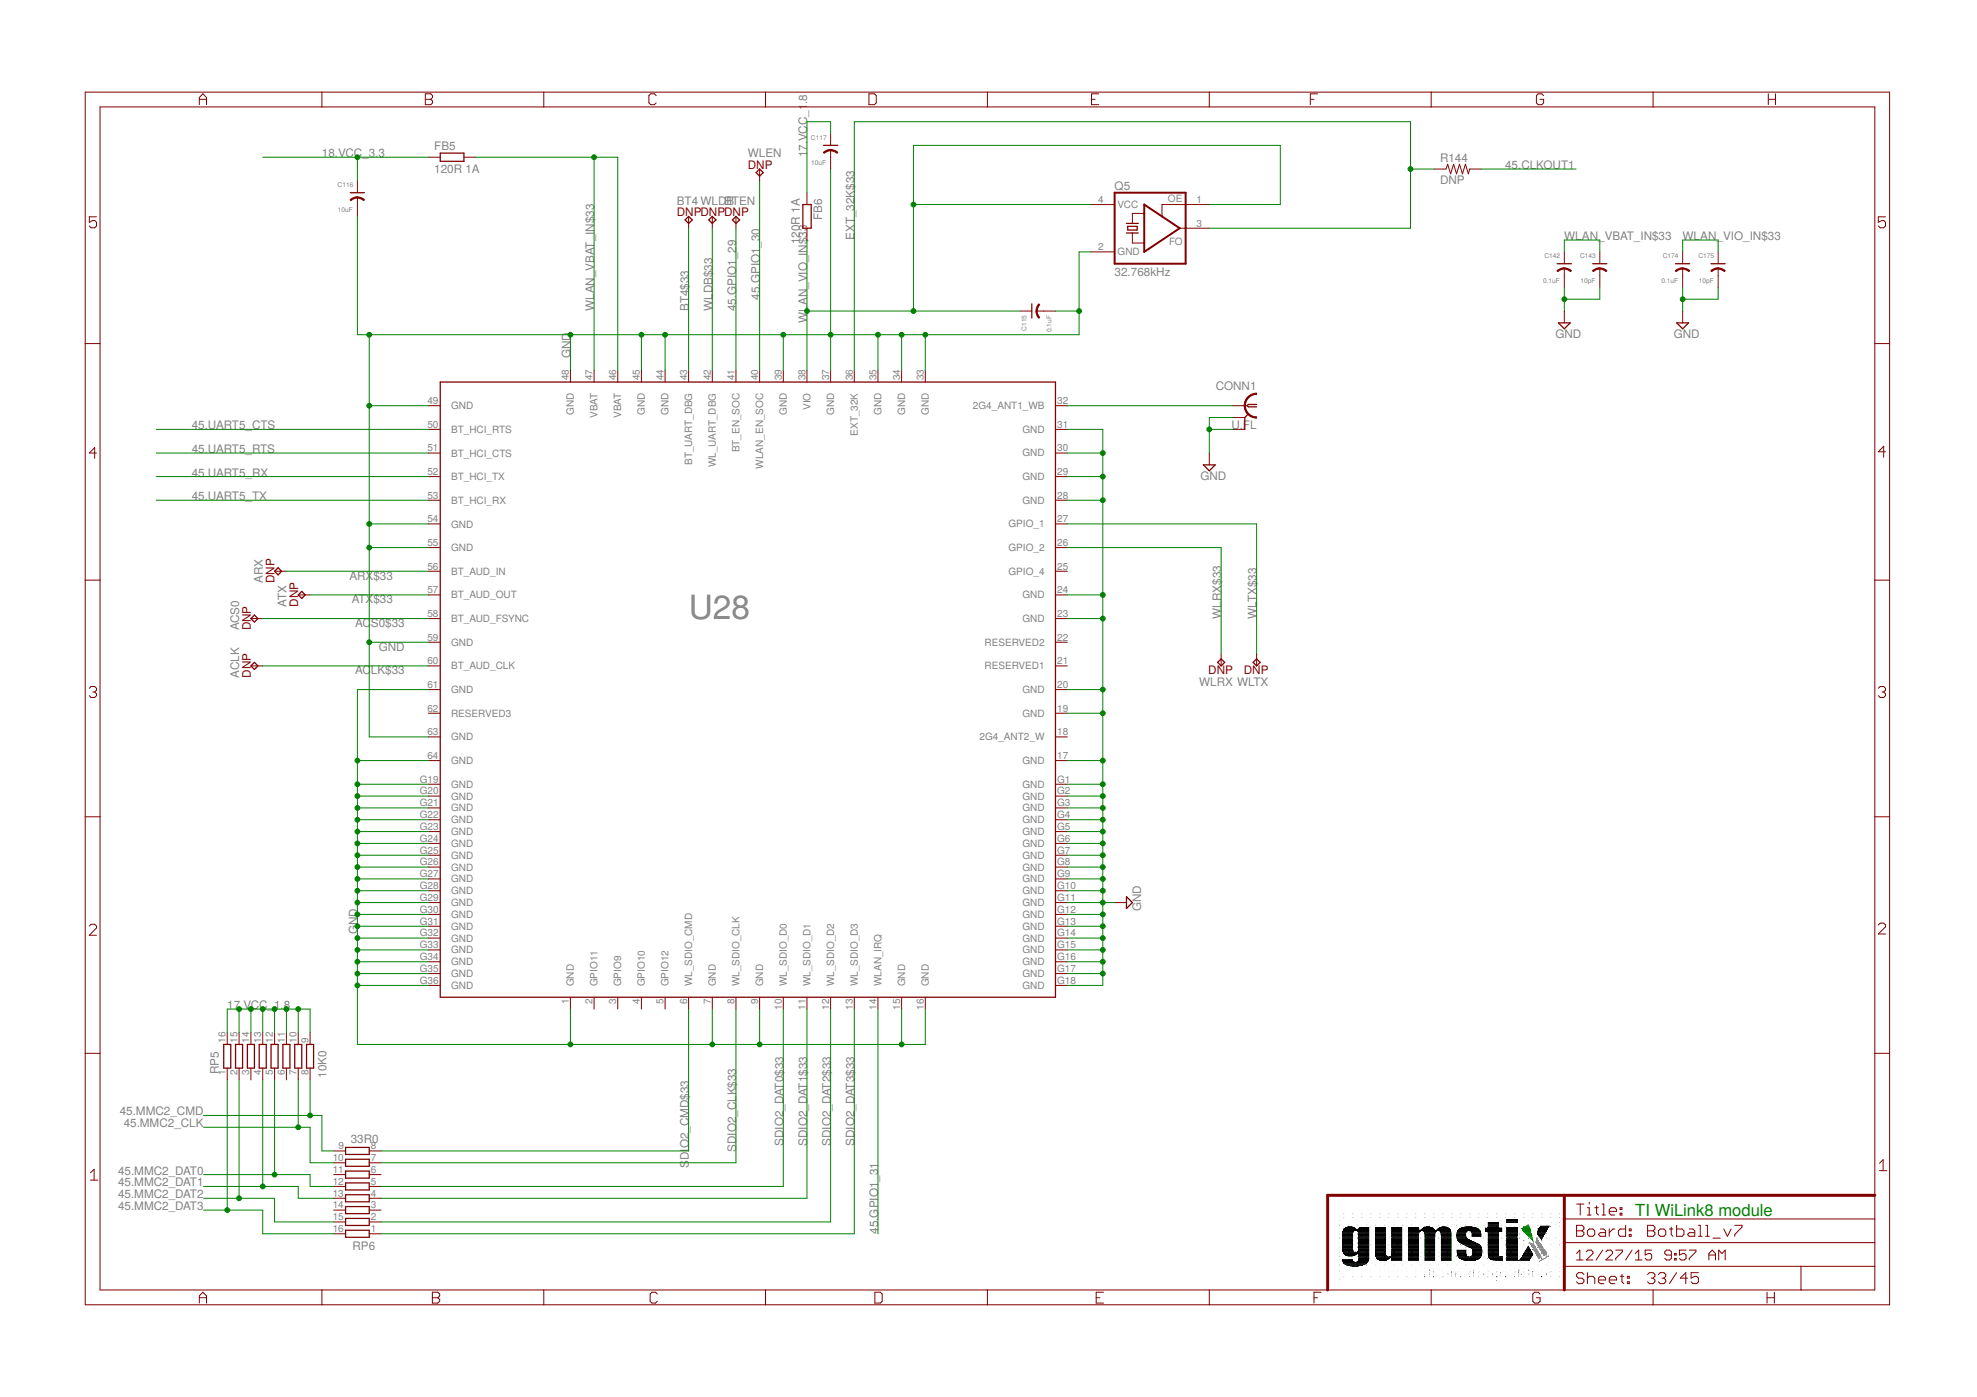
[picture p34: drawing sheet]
<svg xmlns="http://www.w3.org/2000/svg" width="297mm" height="210mm" viewBox="0 0 297 210" stroke-linecap="round" stroke-linejoin="round" font-family="sans-serif">
<defs><g id="words">
<text font-size="5" fill="#808080" x="103.5" y="92.9">U28</text>
<text font-size="2.5" fill="#008000" x="245.7" y="182.7">TI WiLink8 module</text>
<g font-size="1.8" fill="#808080">
<text x="121.3" y="15.6" transform="rotate(-90 121.3 15.6)">.8</text>
<text x="48.4" y="23.6">18.VCC_3.3</text>
<text x="65.3" y="22.6">FB5</text>
<text x="112.4" y="23.6">WLEN</text>
<text x="121.3" y="23.6" transform="rotate(-90 121.3 23.6)">17.VCC_1</text>
<text x="65.3" y="25.9">120R 1A</text>
<text x="167.5" y="28.5">Q5</text>
<text x="216.4" y="27.7">DNP</text>
<text x="216.4" y="24.4">R144</text>
<text x="226.1" y="25.4">45.CLKOUT1</text>
<text x="101.7" y="30.7">BT4 WLDBTEN</text>
<text x="123.5" y="33.1" transform="rotate(-90 123.5 33.1)">FB6</text>
<text x="120.2" y="36.7" transform="rotate(-90 120.2 36.7)">120R 1A</text>
<text x="128.4" y="36.1" transform="rotate(-90 128.4 36.1)">EXT_32K$33</text>
<text x="167.5" y="41.4">32.768kHz</text>
<text x="235" y="36.1">WLAN_VBAT_IN$33</text>
<text x="252.8" y="36.1">WLAN_VIO_IN$33</text>
<text x="89.3" y="46.7" transform="rotate(-90 89.3 46.7)">WLAN_VBAT_IN$33</text>
<text x="103.5" y="46.7" transform="rotate(-90 103.5 46.7)">BT4$33</text>
<text x="107" y="46.7" transform="rotate(-90 107 46.7)">WLDB$33</text>
<text x="110.6" y="46.7" transform="rotate(-90 110.6 46.7)">45.GPIO1_29</text>
<text x="114.1" y="45" transform="rotate(-90 114.1 45)">45.GPIO1_30</text>
<text x="85.7" y="53.8" transform="rotate(-90 85.7 53.8)">GND</text>
<text x="121.3" y="48.5" transform="rotate(-90 121.3 48.5)">WLAN_VIO_IN$33</text>
<text x="233.7" y="50.7">GND</text>
<text x="251.5" y="50.7">GND</text>
<text x="182.7" y="58.6">CONN1</text>
<text x="28.8" y="64.5">45.UART5_CTS</text>
<text x="185" y="64.5">U.FL</text>
<text x="28.8" y="71.6">45.UART5_RX</text>
<text x="28.8" y="68.1">45.UART5_RTS</text>
<text x="28.8" y="75.2">45.UART5_TX</text>
<text x="180.4" y="72.1">GND</text>
<text x="39.5" y="87.6" transform="rotate(-90 39.5 87.6)">ARX</text>
<text x="52.5" y="87.1">ARX$33</text>
<text x="35.9" y="94.7" transform="rotate(-90 35.9 94.7)">ACS0</text>
<text x="43" y="91.2" transform="rotate(-90 43 91.2)">ATX</text>
<text x="52.8" y="90.6">ATX$33</text>
<text x="53.4" y="94.2">AC</text>
<text x="55.7" y="94.2">S0$33</text>
<text x="183.5" y="92.9" transform="rotate(-90 183.5 92.9)">WLRX$33</text>
<text x="188.8" y="92.9" transform="rotate(-90 188.8 92.9)">WLTX$33</text>
<text x="35.9" y="101.8" transform="rotate(-90 35.9 101.8)">ACLK</text>
<text x="53.4" y="101.3">AC</text>
<text x="55.7" y="101.3">LK$33</text>
<text x="56.9" y="97.8">GND</text>
<text x="180.2" y="103.1">WLRX WLTX</text>
<text x="171.5" y="136.9" transform="rotate(-90 171.5 136.9)">GND</text>
<text x="53.7" y="140.4" transform="rotate(-90 53.7 140.4)">GND</text>
<text x="34.1" y="151.6">17.VCC_1.8</text>
<text x="32.9" y="161.4" transform="rotate(-90 32.9 161.4)">RP5</text>
<text x="49.1" y="161.9" transform="rotate(-90 49.1 161.9)">10K0</text>
<text x="18" y="167.6">45.MMC2_CMD</text>
<text x="18.6" y="169.4">45.MMC2_CLK</text>
<text x="52.7" y="171.7">33R0</text>
<text x="110.6" y="173.1" transform="rotate(-90 110.6 173.1)">SDIO2_CLK$33</text>
<text x="117.7" y="172.2" transform="rotate(-90 117.7 172.2)">SDIO2_DAT0$33</text>
<text x="121.3" y="172.2" transform="rotate(-90 121.3 172.2)">SDIO2_DAT1$33</text>
<text x="124.8" y="172.2" transform="rotate(-90 124.8 172.2)">SDIO2_DAT2$33</text>
<text x="128.4" y="172.2" transform="rotate(-90 128.4 172.2)">SDIO2_DAT3$33</text>
<text x="17.7" y="178.3">45.MMC2_DAT1</text>
<text x="17.7" y="176.5">45.MMC2_DAT0</text>
<text x="103.5" y="175.5" transform="rotate(-90 103.5 175.5)">S</text>
<text x="103.5" y="174.3" transform="rotate(-90 103.5 174.3)">DIO2_CMD$33</text>
<text x="17.7" y="180">45.MMC2_DAT2</text>
<text x="17.7" y="181.8">45.MMC2_DAT3</text>
<text x="131.9" y="185.4" transform="rotate(-90 131.9 185.4)">45.GPIO1_31</text>
<text x="53" y="187.9">RP6</text>
</g>
<g font-size="1.8" fill="#800000">
<text x="112.4" y="25.4">DNP</text>
<text x="101.7" y="32.5">DNPDNPDNP</text>
<text x="41.3" y="87.6" transform="rotate(-90 41.3 87.6)">DNP</text>
<text x="37.7" y="94.7" transform="rotate(-90 37.7 94.7)">DNP</text>
<text x="44.8" y="91.2" transform="rotate(-90 44.8 91.2)">DNP</text>
<text x="37.7" y="101.8" transform="rotate(-90 37.7 101.8)">DNP</text>
<text x="181.5" y="101.3">DNP</text>
<text x="186.9" y="101.3">DNP</text>
</g>
<g font-size="1.5" fill="#808080">
<text x="165" y="30.5">4</text>
<text x="167.9" y="31.3">VCC</text>
<text x="175.5" y="30.4">OE</text>
<text x="179.8" y="34">3</text>
<text x="179.8" y="30.5">1</text>
<text x="165" y="37.6">2</text>
<text x="167.9" y="38.4">GND</text>
<text x="175.7" y="36.8">FO</text>
<text x="85.4" y="57.1" transform="rotate(-90 85.4 57.1)">48</text>
<text x="89" y="57.1" transform="rotate(-90 89 57.1)">47</text>
<text x="92.6" y="57.1" transform="rotate(-90 92.6 57.1)">46</text>
<text x="96.1" y="57.1" transform="rotate(-90 96.1 57.1)">45</text>
<text x="99.7" y="57.1" transform="rotate(-90 99.7 57.1)">44</text>
<text x="103.2" y="57.1" transform="rotate(-90 103.2 57.1)">43</text>
<text x="106.8" y="57.1" transform="rotate(-90 106.8 57.1)">42</text>
<text x="110.3" y="57.1" transform="rotate(-90 110.3 57.1)">41</text>
<text x="113.9" y="57.1" transform="rotate(-90 113.9 57.1)">40</text>
<text x="117.4" y="57.1" transform="rotate(-90 117.4 57.1)">39</text>
<text x="121" y="57.1" transform="rotate(-90 121 57.1)">38</text>
<text x="124.6" y="57.1" transform="rotate(-90 124.6 57.1)">37</text>
<text x="128.1" y="57.1" transform="rotate(-90 128.1 57.1)">36</text>
<text x="131.7" y="57.1" transform="rotate(-90 131.7 57.1)">35</text>
<text x="135.2" y="57.1" transform="rotate(-90 135.2 57.1)">34</text>
<text x="138.8" y="57.1" transform="rotate(-90 138.8 57.1)">33</text>
<text x="64.2" y="64.3">50</text>
<text x="64.2" y="60.7">49</text>
<text x="67.8" y="65">BT_HCI_RTS</text>
<text x="67.8" y="61.5">GND</text>
<text x="86.2" y="62.4" transform="rotate(-90 86.2 62.4)">GND</text>
<text x="89.8" y="62.8" transform="rotate(-90 89.8 62.8)">VBAT</text>
<text x="93.3" y="62.8" transform="rotate(-90 93.3 62.8)">VBAT</text>
<text x="96.9" y="62.4" transform="rotate(-90 96.9 62.4)">GND</text>
<text x="100.4" y="62.4" transform="rotate(-90 100.4 62.4)">GND</text>
<text x="118.2" y="62.4" transform="rotate(-90 118.2 62.4)">GND</text>
<text x="121.8" y="61.6" transform="rotate(-90 121.8 61.6)">VIO</text>
<text x="125.3" y="62.4" transform="rotate(-90 125.3 62.4)">GND</text>
<text x="128.9" y="65.5" transform="rotate(-90 128.9 65.5)">EXT_32K</text>
<text x="132.4" y="62.4" transform="rotate(-90 132.4 62.4)">GND</text>
<text x="136" y="62.4" transform="rotate(-90 136 62.4)">GND</text>
<text x="139.6" y="62.4" transform="rotate(-90 139.6 62.4)">GND</text>
<text x="146.2" y="61.5">2G4_ANT1_WB</text>
<text x="153.6" y="65">GND</text>
<text x="158.8" y="64.3">31</text>
<text x="158.8" y="60.7">32</text>
<text x="64.2" y="71.4">52</text>
<text x="64.2" y="67.8">51</text>
<text x="67.8" y="68.6">BT_HCI_CTS</text>
<text x="104" y="69.9" transform="rotate(-90 104 69.9)">BT_UART_DBG</text>
<text x="107.6" y="70.2" transform="rotate(-90 107.6 70.2)">WL_UART_DBG</text>
<text x="111.1" y="68" transform="rotate(-90 111.1 68)">BT_EN_SOC</text>
<text x="114.7" y="70.4" transform="rotate(-90 114.7 70.4)">WLAN_EN_SOC</text>
<text x="153.6" y="68.6">GND</text>
<text x="158.8" y="71.4">29</text>
<text x="158.8" y="67.8">30</text>
<text x="64.2" y="74.9">53</text>
<text x="67.8" y="75.7">BT_HCI_RX</text>
<text x="67.8" y="72.2">BT_HCI_TX</text>
<text x="153.6" y="75.7">GND</text>
<text x="153.6" y="72.1">GND</text>
<text x="158.8" y="74.9">28</text>
<text x="64.2" y="82">55</text>
<text x="64.2" y="78.5">54</text>
<text x="67.8" y="82.8">GND</text>
<text x="67.8" y="79.3">GND</text>
<text x="151.5" y="82.8">GPIO_2</text>
<text x="151.5" y="79.3">GPIO_1</text>
<text x="158.8" y="82">26</text>
<text x="158.8" y="78.5">27</text>
<text x="64.2" y="89.1">57</text>
<text x="64.2" y="85.6">56</text>
<text x="67.8" y="89.9">BT_AUD_OUT</text>
<text x="67.8" y="86.4">BT_AUD_IN</text>
<text x="151.5" y="86.4">GPIO_4</text>
<text x="153.6" y="89.9">GND</text>
<text x="158.8" y="89.1">24</text>
<text x="158.8" y="85.6">25</text>
<text x="64.2" y="92.7">58</text>
<text x="67.8" y="93.5">BT_AUD_FSYNC</text>
<text x="153.6" y="93.5">GND</text>
<text x="158.8" y="92.7">23</text>
<text x="64.2" y="99.8">60</text>
<text x="64.2" y="96.3">59</text>
<text x="67.8" y="100.6">BT_AUD_CLK</text>
<text x="67.8" y="97">GND</text>
<text x="147.9" y="100.6">RESERVED1</text>
<text x="147.9" y="97">RESERVED2</text>
<text x="158.8" y="99.8">21</text>
<text x="158.8" y="96.3">22</text>
<text x="64.2" y="106.9">62</text>
<text x="64.2" y="103.4">61</text>
<text x="67.8" y="107.7">RESERVED3</text>
<text x="67.8" y="104.1">GND</text>
<text x="153.6" y="107.7">GND</text>
<text x="153.6" y="104.1">GND</text>
<text x="158.8" y="106.9">19</text>
<text x="158.8" y="103.4">20</text>
<text x="64.2" y="110.5">63</text>
<text x="67.8" y="111.3">GND</text>
<text x="147.2" y="111.2">2G4_ANT2_W</text>
<text x="158.8" y="110.5">18</text>
<text x="63.1" y="117.6">G19</text>
<text x="63.1" y="119.4">G20</text>
<text x="64.2" y="114">64</text>
<text x="67.8" y="118.4">GND</text>
<text x="67.8" y="114.8">GND</text>
<text x="153.6" y="118.4">GND</text>
<text x="153.6" y="114.8">GND</text>
<text x="158.8" y="117.6">G1</text>
<text x="158.8" y="119.4">G2</text>
<text x="158.8" y="114">17</text>
<text x="63.1" y="121.1">G21</text>
<text x="63.1" y="122.9">G22</text>
<text x="63.1" y="124.7">G23</text>
<text x="67.8" y="120.1">GND</text>
<text x="67.8" y="121.9">GND</text>
<text x="67.8" y="123.7">GND</text>
<text x="67.8" y="125.5">GND</text>
<text x="153.6" y="120.1">GND</text>
<text x="153.6" y="121.9">GND</text>
<text x="153.6" y="123.7">GND</text>
<text x="153.6" y="125.5">GND</text>
<text x="158.8" y="121.1">G3</text>
<text x="158.8" y="122.9">G4</text>
<text x="158.8" y="124.7">G5</text>
<text x="63.1" y="126.5">G24</text>
<text x="63.1" y="128.2">G25</text>
<text x="63.1" y="130">G26</text>
<text x="63.1" y="131.8">G27</text>
<text x="67.8" y="127.3">GND</text>
<text x="67.8" y="129">GND</text>
<text x="67.8" y="130.8">GND</text>
<text x="153.6" y="127.2">GND</text>
<text x="153.6" y="129">GND</text>
<text x="153.6" y="130.8">GND</text>
<text x="158.8" y="126.5">G6</text>
<text x="158.8" y="128.2">G7</text>
<text x="158.8" y="130">G8</text>
<text x="158.8" y="131.8">G9</text>
<text x="63.1" y="133.6">G28</text>
<text x="63.1" y="135.4">G29</text>
<text x="63.1" y="137.1">G30</text>
<text x="67.8" y="132.6">GND</text>
<text x="67.8" y="134.4">GND</text>
<text x="67.8" y="136.1">GND</text>
<text x="67.8" y="137.9">GND</text>
<text x="153.6" y="132.6">GND</text>
<text x="153.6" y="134.4">GND</text>
<text x="153.6" y="136.1">GND</text>
<text x="153.6" y="137.9">GND</text>
<text x="158.8" y="133.6">G10</text>
<text x="158.8" y="135.4">G11</text>
<text x="158.8" y="137.1">G12</text>
<text x="63.1" y="138.9">G31</text>
<text x="63.1" y="140.7">G32</text>
<text x="63.1" y="142.5">G33</text>
<text x="67.8" y="139.7">GND</text>
<text x="67.8" y="141.5">GND</text>
<text x="67.8" y="143.3">GND</text>
<text x="153.6" y="139.7">GND</text>
<text x="153.6" y="141.5">GND</text>
<text x="153.6" y="143.2">GND</text>
<text x="158.8" y="138.9">G13</text>
<text x="158.8" y="140.7">G14</text>
<text x="158.8" y="142.5">G15</text>
<text x="63.1" y="144.2">G34</text>
<text x="63.1" y="146">G35</text>
<text x="63.1" y="147.8">G36</text>
<text x="67.8" y="145">GND</text>
<text x="67.8" y="146.8">GND</text>
<text x="67.8" y="148.6">GND</text>
<text x="86.2" y="148.2" transform="rotate(-90 86.2 148.2)">GND</text>
<text x="89.8" y="148.2" transform="rotate(-90 89.8 148.2)">GPIO11</text>
<text x="93.3" y="148.2" transform="rotate(-90 93.3 148.2)">GPIO9</text>
<text x="96.9" y="148.2" transform="rotate(-90 96.9 148.2)">GPIO10</text>
<text x="100.5" y="148.2" transform="rotate(-90 100.5 148.2)">GPIO12</text>
<text x="104" y="148.2" transform="rotate(-90 104 148.2)">WL_SDIO_CMD</text>
<text x="107.6" y="148.2" transform="rotate(-90 107.6 148.2)">GND</text>
<text x="111.1" y="148.2" transform="rotate(-90 111.1 148.2)">WL_SDIO_CLK</text>
<text x="114.7" y="148.2" transform="rotate(-90 114.7 148.2)">GND</text>
<text x="118.2" y="148.2" transform="rotate(-90 118.2 148.2)">WL_SDIO_D0</text>
<text x="121.8" y="148.2" transform="rotate(-90 121.8 148.2)">WL_SDIO_D1</text>
<text x="125.3" y="148.2" transform="rotate(-90 125.3 148.2)">WL_SDIO_D2</text>
<text x="128.9" y="148.2" transform="rotate(-90 128.9 148.2)">WL_SDIO_D3</text>
<text x="132.5" y="148.2" transform="rotate(-90 132.5 148.2)">WLAN_IRQ</text>
<text x="136" y="148.2" transform="rotate(-90 136 148.2)">GND</text>
<text x="139.6" y="148.2" transform="rotate(-90 139.6 148.2)">GND</text>
<text x="153.6" y="145">GND</text>
<text x="153.6" y="146.8">GND</text>
<text x="153.6" y="148.6">GND</text>
<text x="158.8" y="144.2">G16</text>
<text x="158.8" y="146">G17</text>
<text x="158.8" y="147.8">G18</text>
<text x="85.4" y="150.9" transform="rotate(-90 85.4 150.9)">1</text>
<text x="89" y="150.9" transform="rotate(-90 89 150.9)">2</text>
<text x="92.6" y="150.9" transform="rotate(-90 92.6 150.9)">3</text>
<text x="96.1" y="150.9" transform="rotate(-90 96.1 150.9)">4</text>
<text x="99.7" y="150.9" transform="rotate(-90 99.7 150.9)">5</text>
<text x="103.2" y="150.9" transform="rotate(-90 103.2 150.9)">6</text>
<text x="106.8" y="150.9" transform="rotate(-90 106.8 150.9)">7</text>
<text x="110.3" y="150.9" transform="rotate(-90 110.3 150.9)">8</text>
<text x="113.9" y="150.9" transform="rotate(-90 113.9 150.9)">9</text>
<text x="117.4" y="151.8" transform="rotate(-90 117.4 151.8)">10</text>
<text x="121" y="151.8" transform="rotate(-90 121 151.8)">11</text>
<text x="124.6" y="151.8" transform="rotate(-90 124.6 151.8)">12</text>
<text x="128.1" y="151.8" transform="rotate(-90 128.1 151.8)">13</text>
<text x="131.7" y="151.8" transform="rotate(-90 131.7 151.8)">14</text>
<text x="135.2" y="151.8" transform="rotate(-90 135.2 151.8)">15</text>
<text x="138.8" y="151.8" transform="rotate(-90 138.8 151.8)">16</text>
<text x="33.9" y="161.6" transform="rotate(-90 33.9 161.6)">1</text>
<text x="33.9" y="156.7" transform="rotate(-90 33.9 156.7)">16</text>
<text x="35.7" y="161.6" transform="rotate(-90 35.7 161.6)">2</text>
<text x="35.7" y="156.7" transform="rotate(-90 35.7 156.7)">15</text>
<text x="37.4" y="161.6" transform="rotate(-90 37.4 161.6)">3</text>
<text x="37.4" y="156.7" transform="rotate(-90 37.4 156.7)">14</text>
<text x="39.2" y="161.6" transform="rotate(-90 39.2 161.6)">4</text>
<text x="39.2" y="156.7" transform="rotate(-90 39.2 156.7)">13</text>
<text x="41" y="161.6" transform="rotate(-90 41 161.6)">5</text>
<text x="41" y="156.7" transform="rotate(-90 41 156.7)">12</text>
<text x="42.8" y="161.6" transform="rotate(-90 42.8 161.6)">6</text>
<text x="42.8" y="156.7" transform="rotate(-90 42.8 156.7)">11</text>
<text x="44.6" y="161.6" transform="rotate(-90 44.6 161.6)">7</text>
<text x="44.6" y="156.7" transform="rotate(-90 44.6 156.7)">10</text>
<text x="46.3" y="161.6" transform="rotate(-90 46.3 161.6)">8</text>
<text x="46.3" y="156.7" transform="rotate(-90 46.3 156.7)">9</text>
<text x="50.8" y="172.7">9</text>
<text x="55.7" y="172.7">8</text>
<text x="50" y="174.5">10</text>
<text x="50" y="176.2">11</text>
<text x="50" y="178">12</text>
<text x="50" y="179.8">13</text>
<text x="55.7" y="179.8">4</text>
<text x="55.7" y="178">5</text>
<text x="55.7" y="176.2">6</text>
<text x="55.7" y="174.5">7</text>
<text x="50" y="181.6">14</text>
<text x="50" y="183.4">15</text>
<text x="50" y="185.1">16</text>
<text x="55.7" y="185.1">1</text>
<text x="55.7" y="183.4">2</text>
<text x="55.7" y="181.6">3</text>
</g>
<g font-size="1" fill="#808080">
<text x="121.8" y="21">C117</text>
<text x="50.7" y="28.1">C116</text>
<text x="121.9" y="24.8">10uF</text>
<text x="50.8" y="31.9">10uF</text>
<text x="232.1" y="38.8">C142</text>
<text x="237.4" y="38.8">C143</text>
<text x="249.8" y="38.8">C174</text>
<text x="255.2" y="38.8">C175</text>
<text x="231.8" y="42.6">0.1uF</text>
<text x="237.4" y="42.6">10pF</text>
<text x="249.6" y="42.6">0.1uF</text>
<text x="255.2" y="42.6">10pF</text>
<text x="154.2" y="49.7" transform="rotate(-90 154.2 49.7)">C115</text>
<text x="158" y="49.9" transform="rotate(-90 158 49.9)">0.1uF</text>
</g>
</g></defs>
<g fill="none" stroke="#800000" stroke-width=".15">
<path d="M12.8 13.8h271.1v182.2h-271.1zM15 16.1h266.7v177.7h-266.7zM30 15.7v-1.1l.5-.5 .5 .5v1.1M30 14.9h1M48.4 13.8v2.3M63.9 14.9h.8M63.9 14.1h.8l.3 .3v.2l-.3 .3 .3 .3v.3l-.3 .2h-.8zM81.7 13.8v2.3M98.6 14.4l-.3-.3h-.5l-.3 .3v1.1l.3 .2h.5l.3-.2M115 13.8v2.3M130.6 14.1h.8l.3 .3v1.1l-.3 .2h-.8zM148.4 13.8v2.3"/>
<path d="M164 14.9h.5M165.1 14.1h-1.1v1.6h1.1M181.7 13.8v2.3M196.9 14.9h.5M198 14.1h-1.1v1.6M215 13.8v2.3M231.9 14.4l-.3-.3h-.5l-.3 .3v1.1l.3 .2h.5l.3-.2v-.6h-.5M248.4 13.8v2.3M265.7 14.1v1.6M265.7 14.9h1.1M266.8 14.1v1.6M14.5 32.6h-1.1v.8l.5-.3h.3l.3 .3v.6l-.3 .2h-.5l-.3-.2"/>
<path d="M53.7 27.2v1.8M53.7 29.7v2.8M64.4 23.6h1.7M69.7 23.6h1.8M103.5 32.5v1.8M107 32.5v1.8M110.6 32.5v1.8M114.1 25.4v1.8M121.2 29v1.7M121.2 34.3v1.8M124.8 20.1v1.7M124.8 22.6v2.8"/>
<path d="M163.9 30.7h3.6M163.9 37.8h3.6M170.1 35v1.5h1.8M171.9 32.1h-1.8v1.5M177.2 34.3h4.5M181.7 30.7h-7.1v1.8M215.5 25.4h1.8l.2-.7 .5 1.4 .4-1.4 .4 1.4 .5-1.4 .4 1.4 .5-1.4 .4 1.4 .2-.7h1.8M235 37.8v1.8M240.4 37.8v1.8M252.8 37.8v1.8M258.1 37.8v1.8M283.3 32.6h-1.1v.8l.6-.3h.2l.3 .3v.6l-.3 .2h-.5l-.3-.2"/>
<path d="M12.8 51.6h2.2M85.7 55.6v1.8M89.3 55.6v1.8M92.8 55.6v1.8M96.4 55.6v1.8M99.9 55.6v1.8M103.5 55.6v1.8M107 55.6v1.8M110.6 55.6v1.8M114.1 55.6v1.8M117.7 55.6v1.8M121.2 55.6v1.8"/>
<path d="M124.8 55.6v1.8M128.4 55.6v1.8M131.9 55.6v1.8M135.5 55.6v1.8M139 55.6v1.8M153.2 46.7h1.8M155.7 46.7h2.9M235 40.3v2.9M235 46.7v1.8M240.4 40.3v2.9M252.8 40.3v2.9M252.8 46.7v1.8"/>
<path d="M258.1 40.3v2.9M281.7 51.6h2.2M14.5 68.1h-1.1l.8-.9v1.7M64.4 68.1h1.7M64.4 78.7h1.7M64.4 75.2h1.7M64.4 71.6h1.7M64.4 64.5h1.7M64.4 61h1.7M158.6 68.1h1.8M158.6 78.7h1.8M158.6 75.2h1.8"/>
<path d="M158.6 71.6h1.8M158.6 64.5h1.8M158.6 61h1.8M181.7 68.1v1.7M185.3 64.5h1.7M185.3 61h2.1M185.3 62.7h1.7M283.3 67.9h-1.1l.8-.8v1.6M12.8 87.2h2.2M37.7 92.9h1.8M41.3 85.8h1.7M44.8 89.4h1.8"/>
<path d="M64.4 92.9h1.7M64.4 89.4h1.7M64.4 85.8h1.7M64.4 96.5h1.7M64.4 82.3h1.7M158.6 92.9h1.8M158.6 89.4h1.8M158.6 85.8h1.8M158.6 96.5h1.8M158.6 82.3h1.8M183.5 98.3v1.8M188.8 98.3v1.8"/>
<path d="M281.7 87.2h2.2M13.4 103.4l.3-.3h.5l.3 .3v.3l-.3 .3M13.9 104h.3M14.2 104l.3 .2v.3l-.3 .3h-.5l-.3-.3M37.7 100.1h1.8M64.4 100.1h1.7M64.4 117.8h1.7M64.4 119.6h1.7M64.4 114.3h1.7M64.4 110.7h1.7M64.4 107.2h1.7M64.4 103.6h1.7"/>
<path d="M158.6 100.1h1.8M158.6 117.8h1.8M158.6 119.6h1.8M158.6 114.3h1.8M158.6 110.7h1.8M158.6 107.2h1.8M158.6 103.6h1.8M282.2 103.4l.3-.3h.5l.3 .3v.3l-.3 .3M282.8 104h.2M283 104l.3 .2v.3l-.3 .3h-.5l-.3-.3M12.8 122.7h2.2M13.4 139.1l.3-.2h.5l.3 .2v.3l-1.1 1.1h1.1"/>
<path d="M64.4 135.6h1.7M64.4 121.4h1.7M64.4 123.2h1.7M64.4 124.9h1.7M64.4 126.7h1.7M64.4 128.5h1.7M64.4 130.3h1.7M64.4 132.1h1.7M64.4 133.8h1.7M64.4 137.4h1.7M64.4 139.2h1.7M158.6 135.6h1.8"/>
<path d="M158.6 121.4h1.8M158.6 123.2h1.8M158.6 124.9h1.8M158.6 126.7h1.8M158.6 128.5h1.8M158.6 130.3h1.8M158.6 132.1h1.8M158.6 133.8h1.8M158.6 137.4h1.8M158.6 139.2h1.8M167.5 135.6h1.7M281.7 122.7h2.2"/>
<path d="M282.2 139l.3-.3h.5l.3 .3v.3l-1.1 1h1.1M12.8 158.3h2.2M34.1 155.2v1.7M35.9 155.2v1.7M37.7 155.2v1.7M39.5 155.2v1.7M41.3 155.2v1.7M43 155.2v1.7M44.8 155.2v1.7M46.6 155.2v1.7M64.4 140.9h1.7M64.4 142.7h1.7"/>
<path d="M64.4 144.5h1.7M64.4 146.3h1.7M64.4 148.1h1.7M85.7 149.8v1.8M89.3 149.8v1.8M92.8 149.8v1.8M96.4 149.8v1.8M99.9 149.8v1.8M103.5 149.8v1.8M107 149.8v1.8M110.6 149.8v1.8M114.1 149.8v1.8"/>
<path d="M117.7 149.8v1.8M121.2 149.8v1.8M124.8 149.8v1.8M128.4 149.8v1.8M131.9 149.8v1.8M135.5 149.8v1.8M139 149.8v1.8M158.6 140.9h1.8M158.6 142.7h1.8M158.6 144.5h1.8M158.6 146.3h1.8M158.6 148.1h1.8"/>
<path d="M281.7 158.3h2.2M13.6 176.2l.5-.5v1.6M13.6 177.3h1.1M34.1 160.5v1.8M35.9 160.5v1.8M37.7 160.5v1.8M39.5 160.5v1.8M41.3 160.5v1.8M43 160.5v1.8M44.8 160.5v1.8M46.6 160.5v1.8M50.1 178.3h1.8"/>
<path d="M50.1 176.5h1.8M50.1 174.7h1.8M50.1 172.9h1.8M55.5 178.3h1.8M55.5 176.5h1.8M55.5 174.7h1.8M55.5 172.9h1.8M282.4 174.8l.5-.6v1.7M282.4 175.9h1.1M30 195.8v-1.1l.5-.5 .5 .5v1.1M30 195h1M48.4 193.8v2.2"/>
<path d="M50.1 185.4h1.8M50.1 183.6h1.8M50.1 181.8h1.8M50.1 180h1.8M55.5 185.4h1.8M55.5 183.6h1.8M55.5 181.8h1.8M55.5 180h1.8M65 195h.8M65 194.2h.8l.3 .2v.3l-.3 .3 .3 .2v.3l-.3 .3h-.8zM81.7 193.8v2.2M98.8 194.4l-.3-.2h-.5l-.3 .2v1.1l.3 .3h.5l.3-.3"/>
<path d="M115 193.8v2.2M131.4 194.2h.9l.2 .2v1.1l-.2 .3h-.9zM148.4 193.8v2.2M164.7 195h.5M165.8 194.2h-1.1v1.6h1.1M181.7 193.8v2.2M197.4 195h.6M198.5 194.2h-1.1v1.6M215 193.8v2.2M231.4 194.4l-.3-.2h-.5l-.3 .2v1.1l.3 .3h.5l.3-.3v-.5h-.6M235 190.3h46.7M235 186.7h46.7"/>
<path d="M235 183.2h46.7M236.9 184.1h.8l.3 .3v.3l-.3 .2 .3 .3v.3l-.3 .3h-.8zM236.9 184.9h.8M236.9 188.3l.5-.5v1.5M236.9 189.3h.9M236.9 180.9h1.1M237.4 180.9v1.7M238 191.5l-.3-.3h-.5l-.3 .3v.3l.3 .2h.5l.3 .3v.3l-.3 .3h-.5l-.3-.3M238.3 188.1l.3-.3h.5l.2 .3v.2l-1 1h1M238.5 184.9l.3-.2h.5l.3 .2v.6l-.3 .3h-.5l-.3-.3zM238.5 192l.3-.2h.5l.3 .2v.9M238.5 191.2v1.7"/>
<path d="M238.5 181.5h.3v1.1M238.5 182.6h.6M238.8 180.6v.3M239.6 181.5h.6M239.9 181.2v1.1l.3 .3M240.2 192.3h1v-.3l-.2-.2h-.6l-.2 .2v.6l.2 .3h.6M240.4 184.7h.6l.2 .2v.9h-.8l-.2-.3 .2-.3h.8M240.7 180.9h.3v1.7M240.7 182.6h.5M240.8 187.8l-1 1.5M241.3 188.1l.2-.3h.5l.3 .3v.2l-1 1h1M241.8 192.3h1.1v-.3l-.3-.2h-.5l-.3 .2v.6l.3 .3h.5"/>
<path d="M241.8 182h1.1v-.3l-.3-.2h-.5l-.3 .2v.6l.3 .3h.5M241.8 184.7v1.1M242.6 184.7h-.3l-.5 .5M242.8 187.8h1v.3l-1 1v.2M243.4 191.8h.6M243.4 181.5h.3v.2h-.3zM243.4 182.3h.3v.3h-.3zM243.7 191.5v1.1l.3 .3M244.2 184.1v1.7h-.8l-.2-.3v-.6l.2-.2h.8M244.5 191.8h.3v.2h-.3zM244.5 192.6h.3v.3h-.3zM244.8 185.5h.3v.3h-.3z"/>
<path d="M244.8 184.7h.3v.2h-.3zM245.2 187.8l-1 1.5M245.7 189.3h1M245.7 188.3l.5-.5v1.5M247.5 184.1h.9l.2 .3v.3l-.2 .2 .2 .3v.3l-.2 .3h-.9zM247.5 191.5l.3-.3h.6l.2 .3v.3l-.2 .2M247.5 184.9h.9M248.1 192h.3M248.2 187.8h-1v.8l.5-.3h.2l.3 .3v.5l-.3 .2h-.5l-.2-.2M248.4 193.8v2.2M248.4 192l.2 .3v.3l-.2 .3h-.6l-.3-.3M249.2 184.9l.2-.2h.6l.3 .2v.6l-.3 .3h-.6l-.2-.3z"/>
<path d="M249.2 191.5l.2-.3h.6l.3 .3v.3l-.3 .2M249.7 192h.3M250 192l.3 .3v.3l-.3 .3h-.6l-.2-.3M250.8 184.7h.6M251.1 184.4v1.1l.3 .3M251.1 188.6h-.7l-.3-.3v-.2l.3-.3h.5l.2 .3v1l-.2 .2h-.5l-.3-.2M251.6 189.1h.2v.2h-.2zM251.6 188.3h.2v.3h-.2zM251.9 184.1v1.7h.8l.3-.3v-.6l-.3-.2h-.8M251.9 191.2l-1.1 1.7M253.3 187.8h-1v.8l.5-.3h.3l.2 .3v.5l-.2 .2h-.5l-.3-.2M253.6 192h-1.1l.8-.8v1.7"/>
<path d="M253.8 184.7h.6l.2 .2v.9h-.8l-.2-.3 .2-.3h.8M253.8 187.8h1v.3l-1 1v.2M255.2 184.1h.3v1.7M255.2 185.8h.5M255.2 191.2h-1.1v.8l.5-.2h.3l.3 .2v.6l-.3 .3h-.5l-.3-.3M256.3 184.1h.2v1.7M256.3 185.8h.5M256.8 188.6h.9M256.8 189.3v-1l.5-.5 .4 .5v1M257.4 186h1.1M258.2 189.3v-1.5l.5 .5 .5-.5v1.5M259 184.7l.5 1.1 .6-1.1"/>
<path d="M260.6 184.1h1.1v.3l-1.1 1.1v.3M265.5 195h1.1M265.5 194.2v1.6M266.6 194.2v1.6M270.6 190.3v3.5"/>
</g>
<path d="M235 179.6v14.2M281.7 179.6h-82.2v14.2" fill="none" stroke="#800000" stroke-width=".44"/>
<g fill="none" stroke="#800000" stroke-width=".19">
<path d="M52.6 29h2.2M66.1 23h3.6v1.2h-3.6zM102.9 33l.6-.5 .5 .5-.5 .6zM106.5 33l.5-.5 .6 .5-.6 .6zM110 33l.6-.5 .5 .5-.5 .6zM113.6 25.9l.5-.5 .6 .5-.6 .6zM120.6 30.7h1.3v3.6h-1.3zM123.7 21.8h2.2M169.2 35h1.8M169.2 33.6h1.8M169.4 34h1.5v.6h-1.5zM234 39.6h2.1"/>
<path d="M239.3 39.6h2.1M251.7 39.6h2.2M257.1 39.6h2.1M66.1 57.4h92.5v92.4h-92.5zM155 45.7v2.1M234.1 48.5h1.8l-.9 .9zM251.9 48.5h1.8l-.9 .9zM180.8 69.8h1.8l-.9 .9zM187.6 62.2l-.6 .5v1.8M188.8 60.8h-1.2l-.2 .2 .2 .1h1.2M38.2 99.5l.6 .6-.6 .5-.5-.5zM38.2 92.4l.6 .5-.6 .6-.5-.6z"/>
<path d="M41.8 85.3l.5 .5-.5 .6-.5-.6zM45.3 88.9l.6 .5-.6 .5-.5-.5zM182.9 99.5l.6-.5 .5 .5-.5 .6zM188.8 99l.5 .5-.5 .6-.5-.6zM169.2 134.7l.9 .9-.9 .9zM33.6 156.9h1.1v3.6h-1.1zM35.4 156.9h1v3.6h-1zM37.2 156.9h1v3.6h-1zM38.9 156.9h1.1v3.6h-1.1zM40.7 156.9h1.1v3.6h-1.1zM42.5 156.9h1.1v3.6h-1.1zM44.3 156.9h1v3.6h-1z"/>
<path d="M46.1 156.9h1v3.6h-1zM51.9 172.4h3.6v1.1h-3.6zM51.9 174.2h3.6v1h-3.6zM51.9 176h3.6v1h-3.6zM51.9 177.7h3.6v1.1h-3.6zM51.9 179.5h3.6v1.1h-3.6zM51.9 181.3h3.6v1.1h-3.6zM51.9 183.1h3.6v1h-3.6zM51.9 184.8h3.6v1.1h-3.6z"/>
</g>
<g fill="#800000" stroke="#800000" stroke-width=".15">
<path d="M233.9 40.7l.7-.4 .4-.1v.2l-.6 .2-.3 .2z" fill-rule="evenodd"/>
<path d="M235 40.2l.7 .2 .4 .3-.1 .1-.6-.3-.4-.1z" fill-rule="evenodd"/>
<path d="M239.3 40.7l.6-.4 .4-.1 .1 .2-.7 .2-.3 .2z" fill-rule="evenodd"/>
<path d="M240.4 40.2l.7 .2 .3 .3-.1 .1-.6-.3-.4-.1z" fill-rule="evenodd"/>
<path d="M251.7 40.7l.7-.4 .4-.1v.2l-.7 .2-.3 .2z" fill-rule="evenodd"/>
<path d="M252.8 40.2l.7 .2 .4 .3-.1 .1-.6-.3-.4-.1z" fill-rule="evenodd"/>
<path d="M257 40.7l.7-.4 .4-.1v.2l-.6 .2-.3 .2z" fill-rule="evenodd"/>
<path d="M258.1 40.2l.7 .2 .4 .3-.1 .1-.6-.3-.4-.1z" fill-rule="evenodd"/>
<path d="M155.6 46.7h.2l.4 1-.1 .1-.3-.3z" fill-rule="evenodd"/>
<path d="M156 45.8l.1-.1 .1 .1-.4 .9h-.1v-.4z" fill-rule="evenodd"/>
<path d="M52.6 30l.7-.4h.4v.1l-.7 .2-.3 .2z" fill-rule="evenodd"/>
<path d="M53.7 29.6l.7 .2 .4 .2-.1 .1-.7-.3h-.3z" fill-rule="evenodd"/>
<path d="M123.7 22.9l.7-.4h.4v.1l-.3 .1-.7 .3z" fill-rule="evenodd"/>
<path d="M124.8 22.5l.7 .1 .4 .3-.1 .1-1-.4z" fill-rule="evenodd"/>
<path d="M187.3 59.8a1.85 1.85 0 0 1 1.5-.7v.2a1.7 1.7 0 0 0-1.7 1.7h-.2a1.8 1.8 0 0 1 .4-1.2z" fill-rule="evenodd"/>
<path d="M186.9 61h.2a1.7 1.7 0 0 0 1.7 1.6v.2a1.86 1.86 0 0 1-1.9-1.8z" fill-rule="evenodd"/>
</g>
<path d="M167.5 29h10.6v10.6h-10.6zM171.9 30.7l5.3 3.6-5.3 3.5z" fill="none" stroke="#800000" stroke-width=".3"/>
<g fill="none" stroke="#008000" stroke-width=".15">
<path d="M39.5 23.6h24.9M53.7 23.6v3.6M53.7 32.5v17.8h108.4v-12.5h1.8M71.5 23.6h21.3v32M89.3 23.6v32M103.5 34.3v21.3M107 34.3v21.3M110.6 34.3v21.3M114.1 27.2v28.4M121.2 36.1v19.5M124.8 20.1v-1.8h-3.6v10.7M124.8 25.4v30.2"/>
<path d="M137.2 30.7h26.7M181.7 30.7h10.7v-8.9h-55.2v24.9M181.7 34.3h30.2v-16h-83.5v37.3M211.9 25.4h3.6M222.6 25.4h14.2M235 37.8v-1.7h5.4v1.7M252.8 37.8v-1.7h5.3v1.7M55.5 50.3v60.4h8.9M85.7 50.3v5.3M96.4 50.3v5.3M99.9 50.3v5.3M117.7 50.3v5.3"/>
<path d="M121.2 46.7h32M131.9 50.3v5.3M135.5 50.3v5.3M139 50.3v5.3M158.6 46.7h3.5M235 43.2v3.5M240.4 43.2v1.8h-5.4M252.8 43.2v3.5M258.1 43.2v1.8h-5.3M23.5 75.2h40.9M23.5 71.6h40.9M23.5 68.1h40.9"/>
<path d="M23.5 64.5h40.9M55.5 61h8.9M55.5 78.7h8.9M160.4 64.5h5.3v83.6h-5.3M160.4 75.2h5.3M160.4 71.6h5.3M160.4 68.1h5.3M160.4 61h24.9M160.4 78.7h28.4v19.6M181.7 64.5h3.6M185.3 62.7h-3.6v5.4M39.5 92.9h24.9"/>
<path d="M43 85.8h21.4M46.6 89.4h17.8M55.5 82.3h8.9M55.5 96.5h8.9M160.4 92.9h5.3M160.4 89.4h5.3M160.4 82.3h23.1v16M39.5 100.1h24.9M53.7 119.6h10.7M53.7 117.8h10.7M53.7 114.3h10.7M64.4 103.6h-10.7v53.3h85.3v-5.3"/>
<path d="M160.4 119.6h5.3M160.4 117.8h5.3M160.4 114.3h5.3M160.4 107.2h5.3M160.4 103.6h5.3M53.7 124.9h10.7M53.7 126.7h10.7M53.7 128.5h10.7M53.7 130.3h10.7M53.7 132.1h10.7M53.7 133.8h10.7M53.7 135.6h10.7"/>
<path d="M53.7 137.4h10.7M53.7 139.2h10.7M53.7 123.2h10.7M53.7 121.4h10.7M160.4 124.9h5.3M160.4 126.7h5.3M160.4 128.5h5.3M160.4 130.3h5.3M160.4 132.1h5.3M160.4 133.8h5.3M160.4 135.6h7.1M160.4 137.4h5.3"/>
<path d="M160.4 139.2h5.3M160.4 123.2h5.3M160.4 121.4h5.3M34.1 155.2v-3.6h12.5v3.6M35.9 151.6v3.6M37.7 151.6v3.6M39.5 151.6v3.6M41.3 151.6v3.6M43 151.6v3.6M44.8 151.6v3.6M53.7 140.9h10.7M53.7 142.7h10.7"/>
<path d="M53.7 144.5h10.7M53.7 146.3h10.7M53.7 148.1h10.7M85.7 151.6v5.3M103.5 151.6v21.3h-46.2M107 151.6v5.3M110.6 151.6v23.1h-53.3M114.1 151.6v5.3M117.7 151.6v26.7h-60.4M121.2 151.6v28.4h-63.9M124.8 151.6v32h-67.5M128.4 151.6v33.8h-71.1"/>
<path d="M131.9 151.6v33.8M135.5 151.6v5.3M160.4 140.9h5.3M160.4 142.7h5.3M160.4 144.5h5.3M160.4 146.3h5.3M30.6 178.3h14.2v1.7h5.3M30.6 176.5h16v1.8h3.5M30.6 167.6h17.8v5.3h1.7M30.6 169.4h16v5.3h3.5M34.1 162.3v19.5M35.9 162.3v17.7"/>
<path d="M39.5 162.3v16M41.3 162.3v14.2M44.8 162.3v7.1M46.6 162.3v5.3M30.6 180h10.7v3.6h8.8M30.6 181.8h8.9v3.6h10.6"/>
</g>
<g fill="#008000" stroke="#008000" stroke-width=".15">
<circle cx="165.7" cy="126.7" r=".36"/>
<circle cx="165.7" cy="128.5" r=".36"/>
<circle cx="165.7" cy="130.3" r=".36"/>
<circle cx="165.7" cy="132.1" r=".36"/>
<circle cx="165.7" cy="133.8" r=".36"/>
<circle cx="165.7" cy="135.6" r=".36"/>
<circle cx="165.7" cy="137.4" r=".36"/>
<circle cx="165.7" cy="139.2" r=".36"/>
<circle cx="165.7" cy="140.9" r=".36"/>
<circle cx="165.7" cy="142.7" r=".36"/>
<circle cx="165.7" cy="144.5" r=".36"/>
<circle cx="165.7" cy="146.3" r=".36"/>
<circle cx="165.7" cy="124.9" r=".36"/>
<circle cx="165.7" cy="123.2" r=".36"/>
<circle cx="165.7" cy="121.4" r=".36"/>
<circle cx="165.7" cy="119.6" r=".36"/>
<circle cx="165.7" cy="117.8" r=".36"/>
<circle cx="165.7" cy="114.3" r=".36"/>
<circle cx="165.7" cy="107.2" r=".36"/>
<circle cx="165.7" cy="103.6" r=".36"/>
<circle cx="165.7" cy="92.9" r=".36"/>
<circle cx="165.7" cy="89.4" r=".36"/>
<circle cx="165.7" cy="75.2" r=".36"/>
<circle cx="165.7" cy="71.6" r=".36"/>
<circle cx="165.7" cy="68.1" r=".36"/>
<circle cx="235" cy="45" r=".36"/>
<circle cx="252.8" cy="45" r=".36"/>
<circle cx="53.7" cy="117.8" r=".36"/>
<circle cx="53.7" cy="119.6" r=".36"/>
<circle cx="53.7" cy="123.2" r=".36"/>
<circle cx="53.7" cy="114.3" r=".36"/>
<circle cx="53.7" cy="148.1" r=".36"/>
<circle cx="53.7" cy="146.3" r=".36"/>
<circle cx="53.7" cy="144.5" r=".36"/>
<circle cx="53.7" cy="142.7" r=".36"/>
<circle cx="53.7" cy="140.9" r=".36"/>
<circle cx="53.7" cy="139.2" r=".36"/>
<circle cx="53.7" cy="137.4" r=".36"/>
<circle cx="53.7" cy="135.6" r=".36"/>
<circle cx="53.7" cy="133.8" r=".36"/>
<circle cx="53.7" cy="124.9" r=".36"/>
<circle cx="53.7" cy="121.4" r=".36"/>
<circle cx="53.7" cy="126.7" r=".36"/>
<circle cx="53.7" cy="128.5" r=".36"/>
<circle cx="53.7" cy="130.3" r=".36"/>
<circle cx="53.7" cy="132.1" r=".36"/>
<circle cx="85.7" cy="156.9" r=".36"/>
<circle cx="107" cy="156.9" r=".36"/>
<circle cx="114.1" cy="156.9" r=".36"/>
<circle cx="135.5" cy="156.9" r=".36"/>
<circle cx="96.4" cy="50.3" r=".36"/>
<circle cx="85.7" cy="50.3" r=".36"/>
<circle cx="55.5" cy="61" r=".36"/>
<circle cx="55.5" cy="78.7" r=".36"/>
<circle cx="55.5" cy="82.3" r=".36"/>
<circle cx="55.5" cy="96.5" r=".36"/>
<circle cx="99.9" cy="50.3" r=".36"/>
<circle cx="131.9" cy="50.3" r=".36"/>
<circle cx="135.5" cy="50.3" r=".36"/>
<circle cx="124.8" cy="50.3" r=".36"/>
<circle cx="117.7" cy="50.3" r=".36"/>
<circle cx="139" cy="50.3" r=".36"/>
<circle cx="162.1" cy="46.7" r=".36"/>
<circle cx="55.5" cy="50.3" r=".36"/>
<circle cx="181.7" cy="64.5" r=".36"/>
<circle cx="39.5" cy="178.3" r=".36"/>
<circle cx="35.9" cy="180" r=".36"/>
<circle cx="46.6" cy="167.6" r=".36"/>
<circle cx="44.8" cy="169.4" r=".36"/>
<circle cx="34.1" cy="181.8" r=".36"/>
<circle cx="41.3" cy="176.5" r=".36"/>
<circle cx="121.2" cy="46.7" r=".36"/>
<circle cx="137.2" cy="46.7" r=".36"/>
<circle cx="137.2" cy="30.7" r=".36"/>
<circle cx="53.7" cy="23.6" r=".36"/>
<circle cx="89.3" cy="23.6" r=".36"/>
<circle cx="39.5" cy="151.6" r=".36"/>
<circle cx="41.3" cy="151.6" r=".36"/>
<circle cx="43" cy="151.6" r=".36"/>
<circle cx="44.8" cy="151.6" r=".36"/>
<circle cx="37.7" cy="151.6" r=".36"/>
<circle cx="35.9" cy="151.6" r=".36"/>
<circle cx="211.9" cy="25.4" r=".36"/>
</g>
<g fill="#000" stroke="#000" stroke-width=".15">
<path d="M201.5 189.3h1.8zM201.5 189.2l1.8 .1zM201.5 189.2h1.8zM201.5 189.1l1.8 .1zM201.5 187.7h1.9zM201.5 187.6l1.9 .1zM201.5 187.6h1.9zM201.5 187.5l1.9 .1zM201.5 187.5h1.9zM201.5 187.4l1.9 .1zM201.5 187.4h1.9zM201.5 187.3l1.9 .1z"/>
<path d="M201.5 187.3h1.9zM201.5 187.2l1.9 .1zM201.5 187.2h1.9zM201.5 187.1l1.9 .1zM201.5 187.1h1.9zM201.5 187l1.9 .1zM201.5 187h1.9zM201.5 186.9l1.9 .1zM201.5 186.9h1.9zM201.5 186.8l1.9 .1zM201.5 186.8h1.9zM201.5 186.7l1.9 .1z"/>
<path d="M201.5 186.7h1.9zM201.5 186.6l1.9 .1zM201.5 186.6h1.9zM201.5 186.5l1.9 .1zM201.5 186.5h1.9zM201.5 186.4l1.9 .1zM201.5 186.4h1.9zM201.5 186.3l1.9 .1zM201.5 186.3h1.9zM201.5 186.2l1.9 .1zM201.5 186.2h1.9zM201.5 186.1l1.9 .1z"/>
<path d="M201.5 186.1h1.9zM201.5 186l1.9 .1zM201.5 186h1.9zM201.5 185.9l1.9 .1zM201.5 185.9h1.9zM201.5 185.8l1.9 .1zM201.5 185.8h1.9zM201.5 185.7l1.9 .1zM201.5 185.7h1.9zM201.5 185.6l1.9 .1zM201.5 185.6h1.9zM201.5 185.5l1.9 .1z"/>
<path d="M201.5 185.5h1.9zM201.5 185.4l1.9 .1zM201.5 185.4h1.9zM201.5 185.3l1.9 .1zM201.5 188h4.3zM201.5 185l4.3 .1zM201.5 189.5h2.1zM201.5 189.4l2 .1zM201.5 189.4h1.9zM201.5 189.3l1.9 .1zM201.5 189.3h1.9zM201.5 187.9l2 .1z"/>
<path d="M201.5 187.9h2zM201.5 187.8l1.9 .1zM201.5 187.8h1.9zM201.5 187.7l1.9 .1zM201.5 185.3h1.9zM201.5 185.2l1.9 .1zM201.5 185.2h2zM201.5 185.1l2 .1zM201.5 185.1h2.1zM201.6 189.5h4.2zM201.6 188.1l4.2 .1zM201.6 188.1h4.2z"/>
<path d="M201.6 188l4.2 .1zM201.6 185h4.2zM201.6 184.9l4.2 .1zM201.6 184.9h4.2zM201.6 189.6l4.1 .1zM201.6 189.6h4.1zM201.6 189.5l4.1 .1zM201.6 188.3h4.2zM201.6 188.2l4.2 .1zM201.6 188.2h4.2zM201.6 184.8l4.2 .1zM201.6 184.8h4.2z"/>
<path d="M201.6 189.7h4zM201.6 189.7h4.1zM201.7 188.3l4.1 .1zM201.7 188.3h4.1zM201.7 184.7l4.1 .1zM201.7 184.7h4.1zM201.7 189.8h3.9zM201.7 189.7l3.9 .1zM201.7 189.8h3.8zM201.7 188.4h4.1zM201.7 184.6l4.1 .1zM201.7 189.9h3.8z"/>
<path d="M201.7 189.8l3.8 .1zM201.7 188.4l4.1 .1zM201.7 184.6h2.2zM201.7 184.5l2.2 .1zM201.8 189.9l3.6 .1zM201.8 188.5h4zM201.8 184.5h2.1zM201.8 190h3.5zM201.8 188.5l4 .1zM201.8 184.4l2 .1zM201.9 190l3.4 .1zM201.9 188.6h2z"/>
<path d="M201.9 184.4h1.8zM202 190.1h3.2zM202 184.3l1.6 .1zM202 188.6l1.8 .1zM202 188.7h1.8zM202 184.3h1.6zM202.1 190.1l3 .1zM202.1 188.7l1.6 .1zM202.1 184.3h1.4zM202.1 190.2h2.9zM202.2 184.2l1.2 .1zM202.2 188.8h1.4z"/>
<path d="M202.2 190.2h2.7zM202.3 188.8h1.2zM202.3 184.2h1zM202.3 190.2l2.5 .1zM202.4 188.8l.9 .1zM202.4 190.3h2.3zM202.5 184.1l.6 .1zM202.6 190.3l1.9 .1zM202.6 188.9h.6zM202.8 190.4h1.5zM203.3 190.4h.5zM203.7 189.5h2.1z"/>
<path d="M203.8 187.9l2 .1zM203.9 189.4l1.9 .1zM203.9 187.9h1.9zM203.9 185.1h1.9zM203.9 189.4h1.9zM203.9 185.1l1.9 .1zM203.9 189.3l1.9 .1zM203.9 187.8l1.9 .1zM203.9 187.8h1.9zM203.9 187.7l1.9 .1zM203.9 187.7h1.9zM203.9 185.2l1.9 .1z"/>
<path d="M203.9 185.2h1.9zM204 189.3h1.8zM204 189.2l1.8 .1zM204 189.2h1.8zM204 189.1l1.8 .1zM204 187.6l1.8 .1zM204 187.6h1.8zM204 187.5l1.8 .1zM204 187.5h1.8zM204 187.4l1.8 .1zM204 187.4h1.8zM204 187.3l1.8 .1z"/>
<path d="M204 187.3h1.8zM204 187.2l1.8 .1zM204 187.2h1.8zM204 187.1l1.8 .1zM204 187.1h1.8zM204 187l1.8 .1zM204 187h1.8zM204 186.9l1.8 .1zM204 186.9h1.8zM204 186.8l1.8 .1zM204 186.8h1.8zM204 186.7l1.8 .1z"/>
<path d="M204 186.7h1.8zM204 186.6l1.8 .1zM204 186.6h1.8zM204 186.5l1.8 .1zM204 186.5h1.8zM204 186.4l1.8 .1zM204 186.4h1.8zM204 186.3l1.8 .1zM204 186.3h1.8zM204 186.2l1.8 .1zM204 186.2h1.8zM204 186.1l1.8 .1z"/>
<path d="M204 186.1h1.8zM204 186l1.8 .1zM204 186h1.8zM204 185.9l1.8 .1zM204 185.9h1.8zM204 185.8l1.8 .1zM204 185.8h1.8zM204 185.7l1.8 .1zM204 185.7h1.8zM204 185.6l1.8 .1zM204 185.6h1.8zM204 185.5l1.8 .1z"/>
<path d="M204 185.5h1.8zM204 185.4l1.8 .1zM204 185.4h1.8zM204 185.3l1.8 .1zM204 185.3h1.8zM204 184.6h1.8zM204 189.1h1.8zM204 189l1.8 .1zM204 189h1.8zM204 188.9l1.8 .1zM204 188.9h1.8zM204 188.8l1.8 .1z"/>
<path d="M204 188.8h1.8zM204 188.7l1.8 .1zM204 188.7h1.8zM204 188.6l1.8 .1zM204 188.6h1.8zM204 184.5l1.8 .1zM204 184.5h1.8zM204 184.4l1.8 .1zM204.1 184.4h1.7zM204.1 184.3l1.7 .1zM204.1 184.3h1.7zM204.1 184.2l1.7 .1z"/>
<path d="M206.5 188.4l1.9 .1zM206.5 188.4h1.9zM206.5 188.3l1.8 .1zM206.5 188.3h1.8zM206.5 188.2l1.8 .1zM206.5 188.2h1.8zM206.5 188.1l1.8 .1zM206.5 188.1h1.8zM206.5 188l1.8 .1zM206.5 188h1.8zM206.5 187.9l1.8 .1zM206.5 187.9h1.8z"/>
<path d="M206.5 187.8l1.8 .1zM206.5 187.8h1.8zM206.5 187.7l1.8 .1zM206.5 187.7h1.8zM206.5 187.6l1.8 .1zM206.5 187.6h1.8zM206.5 187.5l1.8 .1zM206.5 187.5h1.8zM206.5 187.4l1.8 .1zM206.5 187.4h1.8zM206.5 187.3l1.8 .1zM206.5 187.3h1.8z"/>
<path d="M206.5 187.2l1.8 .1zM206.5 187.2h1.8zM206.5 187.1l1.8 .1zM206.5 187.1h1.8zM206.5 187l1.8 .1zM206.5 187h1.8zM206.5 186.9l1.8 .1zM206.5 186.9h1.8zM206.5 186.8l1.8 .1zM206.5 186.8h1.8zM206.5 186.7l1.8 .1zM206.5 186.7h1.8z"/>
<path d="M206.5 186.6l1.8 .1zM206.5 186.6h1.8zM206.5 186.5l1.8 .1zM206.5 186.5h1.8zM206.5 186.4l1.8 .1zM206.5 186.4h1.8zM206.5 186.3l1.8 .1zM206.5 186.3h1.8zM206.5 186.2l1.8 .1zM206.5 186.2h1.8zM206.5 186.1l1.8 .1zM206.5 186.1h1.8z"/>
<path d="M206.5 186l1.8 .1zM206.5 186h1.8zM206.5 185.9l1.8 .1zM206.5 185.9h1.8zM206.5 185.8l1.8 .1zM206.5 185.8h1.8zM206.5 185.7l1.8 .1zM206.5 185.7h1.8zM206.5 185.6l1.8 .1zM206.5 185.6h1.8zM206.5 185.5l1.8 .1zM206.5 185.5h1.8z"/>
<path d="M206.5 185.4l1.8 .1zM206.5 185.4h1.8zM206.5 185.3l1.8 .1zM206.5 185.3h1.8zM206.5 185.2l1.8 .1zM206.5 185.2h1.8zM206.5 185.1l1.8 .1zM206.5 185.1h1.8zM206.5 185l1.8 .1zM206.5 185h1.8zM206.5 184.9l1.8 .1zM206.5 184.9h1.8z"/>
<path d="M206.5 184.8l1.8 .1zM206.5 184.8h1.8zM206.5 184.7l1.8 .1zM206.5 184.7h1.8zM206.5 184.6l1.8 .1zM206.5 184.6h1.8zM206.5 184.5l1.8 .1zM206.5 184.5h1.8zM206.5 184.4l1.8 .1zM206.5 184.4h1.8zM206.5 184.3l1.8 .1zM206.5 184.3h1.8z"/>
<path d="M206.5 184.2l1.8 .1zM206.5 188.8h4.3zM206.5 188.7l4.3 .1zM206.5 188.7h4.3zM206.5 188.6l2 .1zM206.5 188.6h1.9zM206.5 188.5l1.9 .1zM206.5 188.5h1.9zM206.5 188.9l4.3 .1zM206.5 188.9h4.3zM206.5 188.8l4.3 .1zM206.6 189h4.2z"/>
<path d="M206.6 189.1h4.2zM206.6 189l4.2 .1zM206.7 189.1l2.2 .1zM206.7 189.1h2.2zM206.7 189.2h2.1zM206.8 189.2l2 .1zM206.8 189.3h1.9zM206.9 189.3l1.8 .1zM206.9 189.4h1.7zM207 189.4l1.5 .1zM207.1 189.5h1.3zM207.2 189.5h1.2z"/>
<path d="M207.3 189.5l.9 .1zM207.5 189.6h.5zM208.8 188.6l2 .1zM208.9 188.6h1.9zM208.9 189.5h1.9zM208.9 189.4l1.9 .1zM208.9 189.4h1.9zM208.9 189.3l1.9 .1zM208.9 189.3h1.9zM208.9 188.5l1.9 .1zM208.9 188.5h1.9zM208.9 188.4l1.9 .1z"/>
<path d="M208.9 188.4h1.9zM208.9 189.2l1.9 .1zM208.9 189.2h1.9zM208.9 189.1l1.9 .1zM208.9 189.1h1.9zM208.9 188.3l1.9 .1zM208.9 188.3h1.9zM208.9 188.2l1.9 .1zM208.9 188.2h1.9zM208.9 188.1l1.9 .1zM208.9 188.1h1.9zM208.9 188l1.9 .1z"/>
<path d="M208.9 188h1.9zM208.9 187.9l1.9 .1zM208.9 187.9h1.9zM208.9 187.8l1.9 .1zM208.9 187.8h1.9zM208.9 187.7l1.9 .1zM208.9 187.7h1.9zM208.9 187.6l1.9 .1zM208.9 187.6h1.9zM208.9 187.5l1.9 .1zM208.9 187.5h1.9zM208.9 187.4l1.9 .1z"/>
<path d="M208.9 187.4h1.9zM208.9 187.3l1.9 .1zM208.9 187.3h1.9zM208.9 187.2l1.9 .1zM208.9 187.2h1.9zM208.9 187.1l1.9 .1zM208.9 187.1h1.9zM208.9 187l1.9 .1zM208.9 187h1.9zM208.9 186.9l1.9 .1zM208.9 186.9h1.9zM208.9 186.8l1.9 .1z"/>
<path d="M208.9 186.8h1.9zM208.9 186.7l1.9 .1zM208.9 186.7h1.9zM208.9 186.6l1.9 .1zM208.9 186.6h1.9zM208.9 186.5l1.9 .1zM208.9 186.5h1.9zM208.9 186.4l1.9 .1zM208.9 186.4h1.9zM208.9 186.3l1.9 .1zM208.9 186.3h1.9zM208.9 186.2l1.9 .1z"/>
<path d="M208.9 186.2h1.9zM208.9 186.1l1.9 .1zM208.9 186.1h1.9zM208.9 186l1.9 .1zM208.9 186h1.9zM208.9 185.9l1.9 .1zM208.9 185.9h1.9zM208.9 185.8l1.9 .1zM208.9 185.8h1.9zM208.9 185.7l1.9 .1zM208.9 185.7h1.9zM208.9 185.6l1.9 .1z"/>
<path d="M208.9 185.6h1.9zM208.9 185.5l1.9 .1zM208.9 185.5h1.9zM208.9 185.4l1.9 .1zM208.9 185.4h1.9zM208.9 185.3l1.9 .1zM208.9 185.3h1.9zM208.9 185.2l1.9 .1zM208.9 185.2h1.9zM208.9 185.1l1.9 .1zM208.9 185.1h1.9zM208.9 185l1.9 .1z"/>
<path d="M208.9 185h1.9zM208.9 184.9l1.9 .1zM208.9 184.9h1.9zM208.9 184.8l1.9 .1zM208.9 184.8h1.9zM208.9 184.7l1.9 .1zM208.9 184.7h1.9zM208.9 184.6l1.9 .1zM208.9 184.6h1.9zM208.9 184.5l1.9 .1zM208.9 184.5h1.9zM208.9 184.4l1.9 .1z"/>
<path d="M208.9 184.4h1.9zM208.9 184.3l1.9 .1zM208.9 184.3h1.9zM208.9 184.2l1.9 .1zM211.5 185.2l1.8 .1zM211.5 185.2h1.8zM211.5 185.2h1.9zM211.5 185.1l1.9 .1zM211.5 185.1h2zM211.5 185l6.7 .1zM211.5 185h6.7zM211.5 185h6.6z"/>
<path d="M211.5 184.9l6.6 .1zM211.5 184.9h6.6zM211.5 184.8l6.6 .1zM211.5 184.8h6.6zM211.5 184.7l6.6 .1zM211.5 184.7h4.2zM211.5 184.3l1.8 .1zM211.5 184.3h1.8zM211.5 189.5h1.8zM211.5 189.4l1.8 .1zM211.5 189.4h1.8zM211.5 189.3l1.8 .1z"/>
<path d="M211.5 189.3h1.8zM211.5 189.2l1.8 .1zM211.5 189.2h1.8zM211.5 189.1l1.8 .1zM211.5 189.1h1.8zM211.5 189l1.8 .1zM211.5 189h1.8zM211.5 188.9l1.8 .1zM211.5 188.9h1.8zM211.5 188.8l1.8 .1zM211.5 188.8h1.8zM211.5 188.7l1.8 .1z"/>
<path d="M211.5 188.7h1.8zM211.5 188.6l1.8 .1zM211.5 188.6h1.8zM211.5 188.5l1.8 .1zM211.5 188.5h1.8zM211.5 188.4l1.8 .1zM211.5 188.4h1.8zM211.5 188.3l1.8 .1zM211.5 188.3h1.8zM211.5 188.2l1.8 .1zM211.5 188.2h1.8zM211.5 188.1l1.8 .1z"/>
<path d="M211.5 188.1h1.8zM211.5 188l1.8 .1zM211.5 188h1.8zM211.5 187.9l1.8 .1zM211.5 187.9h1.8zM211.5 187.8l1.8 .1zM211.5 187.8h1.8zM211.5 187.7l1.8 .1zM211.5 187.7h1.8zM211.5 187.6l1.8 .1zM211.5 187.6h1.8zM211.5 187.5l1.8 .1z"/>
<path d="M211.5 187.5h1.8zM211.5 187.4l1.8 .1zM211.5 187.4h1.8zM211.5 187.3l1.8 .1zM211.5 187.3h1.8zM211.5 187.2l1.8 .1zM211.5 187.2h1.8zM211.5 187.1l1.8 .1zM211.5 187.1h1.8zM211.5 187l1.8 .1zM211.5 187h1.8zM211.5 186.9l1.8 .1z"/>
<path d="M211.5 186.9h1.8zM211.5 186.8l1.8 .1zM211.5 186.8h1.8zM211.5 186.7l1.8 .1zM211.5 186.7h1.8zM211.5 186.6l1.8 .1zM211.5 186.6h1.8zM211.5 186.5l1.8 .1zM211.5 186.5h1.8zM211.5 186.4l1.8 .1zM211.5 186.4h1.8zM211.5 186.3l1.8 .1z"/>
<path d="M211.5 186.3h1.8zM211.5 186.2l1.8 .1zM211.5 186.2h1.8zM211.5 186.1l1.8 .1zM211.5 186.1h1.8zM211.5 186l1.8 .1zM211.5 186h1.8zM211.5 185.9l1.8 .1zM211.5 185.9h1.8zM211.5 185.8l1.8 .1zM211.5 185.8h1.8zM211.5 185.7l1.8 .1z"/>
<path d="M211.5 185.7h1.8zM211.5 185.6l1.8 .1zM211.5 185.6h1.8zM211.5 185.5l1.8 .1zM211.5 185.5h1.8zM211.5 185.4l1.8 .1zM211.5 185.4h1.8zM211.5 185.3l1.8 .1zM211.5 185.3h1.8zM211.5 184.7h1.8zM211.5 184.6l1.8 .1zM211.5 184.6h1.8z"/>
<path d="M211.5 184.5l1.8 .1zM211.5 184.5h1.8zM211.5 184.4l1.8 .1zM211.5 184.4h1.8zM211.5 184.2l1.8 .1zM213.3 184.7h2.4zM213.4 184.6l2.2 .1zM213.4 184.6h2.2zM213.5 184.5l2 .1zM213.5 184.5h2zM213.6 184.4l1.9 .1zM213.6 184.4h1.8z"/>
<path d="M213.7 184.4h1.7zM213.7 184.3l1.6 .1zM213.8 185.1h2.1zM213.8 184.3h1.5zM213.8 185.1l2.1 .1zM213.9 185.2h1.9zM213.9 185.2h2zM213.9 184.3h1.3zM213.9 189.5h1.8zM213.9 189.4l1.8 .1zM213.9 189.4h1.8zM213.9 189.3l1.8 .1z"/>
<path d="M213.9 189.3h1.8zM213.9 189.2l1.8 .1zM213.9 189.2h1.8zM213.9 189.1l1.8 .1zM213.9 189.1h1.8zM213.9 189l1.8 .1zM213.9 189h1.8zM213.9 188.9l1.8 .1zM213.9 188.9h1.8zM213.9 188.8l1.8 .1zM213.9 188.8h1.8zM213.9 188.7l1.8 .1z"/>
<path d="M213.9 188.7h1.8zM213.9 188.6l1.8 .1zM213.9 188.6h1.8zM213.9 188.5l1.8 .1zM213.9 188.5h1.8zM213.9 188.4l1.8 .1zM213.9 188.4h1.8zM213.9 188.3l1.8 .1zM213.9 188.3h1.8zM213.9 188.2l1.8 .1zM213.9 188.2h1.8zM213.9 188.1l1.8 .1z"/>
<path d="M213.9 188.1h1.8zM213.9 188l1.8 .1zM213.9 188h1.8zM213.9 187.9l1.8 .1zM213.9 187.9h1.8zM213.9 187.8l1.8 .1zM213.9 187.8h1.8zM213.9 187.7l1.8 .1zM213.9 187.7h1.8zM213.9 187.6l1.8 .1zM213.9 187.6h1.8zM213.9 187.5l1.8 .1z"/>
<path d="M213.9 187.5h1.8zM213.9 187.4l1.8 .1zM213.9 187.4h1.8zM213.9 187.3l1.8 .1zM213.9 187.3h1.8zM213.9 187.2l1.8 .1zM213.9 187.2h1.8zM213.9 187.1l1.8 .1zM213.9 187.1h1.8zM213.9 187l1.8 .1zM213.9 187h1.8zM213.9 186.9l1.8 .1z"/>
<path d="M213.9 186.9h1.8zM213.9 186.8l1.8 .1zM213.9 186.8h1.8zM213.9 186.7l1.8 .1zM213.9 186.7h1.8zM213.9 186.6l1.8 .1zM213.9 186.6h1.8zM213.9 186.5l1.8 .1zM213.9 186.5h1.8zM213.9 186.4l1.8 .1zM213.9 186.4h1.8zM213.9 186.3l1.8 .1z"/>
<path d="M213.9 186.3h1.8zM213.9 186.2l1.8 .1zM213.9 186.2h1.8zM213.9 186.1l1.8 .1zM213.9 186.1h1.8zM213.9 186l1.8 .1zM213.9 186h1.8zM213.9 185.9l1.8 .1zM213.9 185.9h1.8zM213.9 185.8l1.8 .1zM213.9 185.8h1.8zM213.9 185.7l1.8 .1z"/>
<path d="M213.9 185.7h1.8zM213.9 185.6l1.8 .1zM213.9 185.6h1.8zM213.9 185.5l1.9 .1zM213.9 185.5h1.9zM213.9 185.4l1.9 .1zM213.9 185.4h1.9zM213.9 185.3l1.9 .1zM213.9 185.3h1.9zM213.9 185.2l1.9 .1zM213.9 184.2l1.2 .1zM214 191.6l.2 .1z"/>
<path d="M214 191.6h.2zM214 191.6h.1zM214 191.5l.1 .1zM214 191.5h.1zM214 191.4l.1 .1zM214 191.4h.1zM214 191.3l.1 .1zM214 191.3h.2zM214 191.8h.3zM214 191.7l.2 .1zM214 191.7h.2zM214 191.2l.2 .1z"/>
<path d="M214 191.2h.2zM214.1 191.8l.2 .1zM214.1 191.1l.2 .1zM214.1 184.2h.9zM214.1 191.1h.2zM214.1 191.8l.3 .1zM214.1 191.9h.6zM214.1 191.1h.8zM214.2 191.9l.4 .1zM214.2 191l.5 .1zM214.2 184.1l.6 .1zM214.3 192h.2z"/>
<path d="M214.3 191h.3zM214.4 190.9l.1 .1zM214.5 191.8l.2 .1zM214.6 191.8l.3 .1zM214.6 191.1h.3zM214.7 191.8h.2zM214.7 191.1l.2 .1zM214.7 191.7l.2 .1zM214.7 191.2h.2zM214.7 191.7h.2zM214.7 191.6l.2 .1zM214.7 191.6h.2z"/>
<path d="M214.7 191.5l.2 .1zM214.7 191.5h.2zM214.7 191.4l.2 .1zM214.7 191.4h.2zM214.7 191.3l.2 .1zM214.7 191.3h.2zM214.7 191.2l.2 .1zM214.7 191l.2 .1zM214.7 191h.2zM214.7 190.9l.2 .1zM214.7 190.9h.2zM214.7 190.8l.2 .1z"/>
<path d="M214.7 190.8h.2zM214.7 190.7l.2 .1zM214.7 190.7h.2zM214.7 190.6l.2 .1zM214.7 190.6h.2zM214.7 190.5l.2 .1zM214.8 192h.1zM214.8 191.9l.1 .1zM214.8 191.9h.1zM214.8 191.8l.1 .1zM215.2 192h.2zM215.2 191.9l.2 .1z"/>
<path d="M215.2 191.9h.2zM215.2 191.8l.2 .1zM215.2 191.8h.2zM215.2 191.7l.2 .1zM215.2 191.7h.2zM215.2 191.6l.2 .1zM215.2 191.6h.2zM215.2 191.5l.2 .1zM215.2 191.5h.2zM215.2 191.4l.2 .1zM215.2 191.4h.2zM215.2 191.3l.2 .1z"/>
<path d="M215.2 191.3h.2zM215.2 191.2l.3 .1zM215.2 191.1l.2 .1zM215.2 191.1h.2zM215.2 191l.2 .1zM215.2 191h.2zM215.2 191.2h.3zM215.4 191.1l.2 .1zM215.4 191.1h.3zM215.5 191.1h.2zM215.5 191l.3 .1zM215.5 191h.3z"/>
<path d="M215.6 190.9l.2 .1zM215.7 184.7h2.4zM215.8 184.7h2.3zM215.8 191.6h.2zM215.8 191.5l.2 .1zM215.8 191.5h.9zM215.8 191.4l.9 .1zM215.8 191.4h.9zM215.8 184.6l2.2 .1zM215.9 191.7l.2 .1zM215.9 191.7h.1zM215.9 191.6l.1 .1z"/>
<path d="M215.9 191.3l.1 .1zM215.9 191.3h.1zM215.9 184.6h2.1zM215.9 191.8h.2zM215.9 191.2l.2 .1zM215.9 191.2h.2zM215.9 184.5l2.1 .1zM215.9 191.8l.2 .1zM215.9 191.1l.2 .1zM215.9 191.1h.2zM215.9 191.8l.3 .1zM215.9 184.5h2z"/>
<path d="M216 191.1h.6zM216 184.4l1.9 .1zM216 191.9h.6zM216 191l.6 .1zM216 184.4h1.8zM216 191.9l.6 .1zM216.1 191h.4zM216.1 184.3l1.6 .1zM216.2 192h.3zM216.2 184.3h1.5zM216.2 185.1h2zM216.2 190.9l.2 .1z"/>
<path d="M216.3 185.1l1.9 .1zM216.3 184.3h1.3zM216.3 185.2h1.9zM216.3 185.4l1.9 .1zM216.3 185.4h1.9zM216.3 185.3l1.9 .1zM216.3 185.3h1.9zM216.3 185.2l1.9 .1zM216.4 184.2l1.1 .1zM216.4 191.1h.2zM216.4 189.5h1.8zM216.4 189.4l1.8 .1z"/>
<path d="M216.4 189.4h1.8zM216.4 189.3l1.8 .1zM216.4 189.3h1.8zM216.4 189.2l1.8 .1zM216.4 189.2h1.8zM216.4 189.1l1.8 .1zM216.4 189.1h1.8zM216.4 189l1.8 .1zM216.4 189h1.8zM216.4 188.9l1.8 .1zM216.4 188.9h1.8zM216.4 188.8l1.8 .1z"/>
<path d="M216.4 188.8h1.8zM216.4 188.7l1.8 .1zM216.4 188.7h1.8zM216.4 188.6l1.8 .1zM216.4 188.6h1.8zM216.4 188.5l1.8 .1zM216.4 188.5h1.8zM216.4 188.4l1.8 .1zM216.4 188.4h1.8zM216.4 188.3l1.8 .1zM216.4 188.3h1.8zM216.4 188.2l1.8 .1z"/>
<path d="M216.4 188.2h1.8zM216.4 188.1l1.8 .1zM216.4 188.1h1.8zM216.4 188l1.8 .1zM216.4 188h1.8zM216.4 187.9l1.8 .1zM216.4 187.9h1.8zM216.4 187.8l1.8 .1zM216.4 187.8h1.8zM216.4 187.7l1.8 .1zM216.4 187.7h1.8zM216.4 187.6l1.8 .1z"/>
<path d="M216.4 187.6h1.8zM216.4 187.5l1.8 .1zM216.4 187.5h1.8zM216.4 187.4l1.8 .1zM216.4 187.4h1.8zM216.4 187.3l1.8 .1zM216.4 187.3h1.8zM216.4 187.2l1.8 .1zM216.4 187.2h1.8zM216.4 187.1l1.8 .1zM216.4 187.1h1.8zM216.4 187l1.8 .1z"/>
<path d="M216.4 187h1.8zM216.4 186.9l1.8 .1zM216.4 186.9h1.8zM216.4 186.8l1.8 .1zM216.4 186.8h1.8zM216.4 186.7l1.8 .1zM216.4 186.7h1.8zM216.4 186.6l1.8 .1zM216.4 186.6h1.8zM216.4 186.5l1.8 .1zM216.4 186.5h1.8zM216.4 186.4l1.8 .1z"/>
<path d="M216.4 186.4h1.8zM216.4 186.3l1.8 .1zM216.4 186.3h1.8zM216.4 186.2l1.8 .1zM216.4 186.2h1.8zM216.4 186.1l1.8 .1zM216.4 186.1h1.8zM216.4 186l1.8 .1zM216.4 186h1.8zM216.4 185.9l1.8 .1zM216.4 185.9h1.8zM216.4 185.8l1.8 .1z"/>
<path d="M216.4 185.8h1.8zM216.4 185.7l1.8 .1zM216.4 185.7h1.8zM216.4 185.6l1.8 .1zM216.4 185.6h1.8zM216.4 185.5l1.8 .1zM216.4 185.5h1.8zM216.5 191.2h.2zM216.5 191.1l.1 .1zM216.5 184.2h.9zM216.5 191.8l.1 .1zM216.5 191.3h.2z"/>
<path d="M216.5 191.2l.2 .1zM216.6 191.3l.1 .1zM216.6 191.3h.1zM216.6 184.1l.6 .1zM216.9 191.8h.2zM216.9 191.7l.2 .1zM216.9 191.7h.2zM216.9 191.6l.2 .1zM216.9 191.6h.2zM216.9 191.8l.3 .1zM216.9 191.8l.2 .1zM216.9 191.5l.2 .1z"/>
<path d="M216.9 191.5h.3zM217 191.9h.5zM217 191.1h.6zM217 191l.6 .1zM217 191.9l.4 .1zM217 191.5h.3zM217 191.1h.1zM217 191h.5zM217.1 192h.2zM217.1 191.4l.6 .1zM217.1 191.4h.6zM217.2 190.9l.2 .1z"/>
<path d="M217.4 191.8l.3 .1zM217.4 191.1h.2zM217.4 191.3l.3 .1zM217.4 191.8h.3zM217.4 191.7l.3 .1zM217.4 191.2h.3zM217.5 191.1l.1 .1zM217.5 191.9l.2 .1zM217.5 191.9h.2zM217.5 191.7h.2zM217.5 191.6l.2 .1zM217.5 191.6h.2z"/>
<path d="M217.5 191.5l.2 .1zM217.5 191.5h.2zM217.5 191.3h.2zM217.5 191.2l.2 .1zM217.5 192h.2zM218 191.3h.2zM218 191.2l.2 .1zM218 191.2h.2zM218 192h.1zM218 191.9l.1 .1zM218 191.9h.1zM218 191.8l.1 .1z"/>
<path d="M218 191.8h.1zM218 191.7l.1 .1zM218 191.7h.1zM218 191.6l.1 .1zM218 191.6h.1zM218 191.5l.1 .1zM218 191.5h.1zM218 191.4l.1 .1zM218 191.4h.1zM218 191.3l.1 .1zM218 191.1l.2 .1zM218 191.1h.1z"/>
<path d="M218 191l.1 .1zM218 191h.1zM218.2 191.1h.1zM218.2 191.1h.5zM218.2 191l.5 .1zM218.3 191h.3zM218.4 190.9l.1 .1zM218.5 191.1h.2zM218.6 191.2h.2zM218.6 191.1l.3 .1zM218.6 191.9l.2 .1zM218.6 191.9h.2z"/>
<path d="M218.6 191.8l.2 .1zM218.6 191.8h.2zM218.6 191.7l.2 .1zM218.6 191.7h.2zM218.6 191.6l.2 .1zM218.6 191.6h.2zM218.6 191.5l.2 .1zM218.6 191.5h.2zM218.6 191.4l.2 .1zM218.6 191.4h.2zM218.6 191.3l.2 .1zM218.6 191.3h.2z"/>
<path d="M218.6 191.2l.2 .1zM218.6 192h.2zM218.7 186l2 .1zM218.7 186h1.9zM218.7 185.9l1.9 .1zM218.7 185.9h1.8zM218.7 185.8l1.8 .1zM218.7 185.8h1.8zM218.7 185.7l1.8 .1zM218.7 185.7h1.8zM218.7 185.6l1.7 .1zM218.7 185.6h1.7z"/>
<path d="M218.7 185.5l1.7 .1zM218.7 185.5h1.7zM218.7 185.4l1.7 .1zM218.7 185.4h1.7zM218.7 185.3l1.7 .1zM218.7 185.3h1.8zM218.7 185.2l1.8 .1zM218.7 185.2h1.8zM218.7 185.1l1.8 .1zM218.8 188.3l1.7 .1zM218.8 188.3h1.7zM218.8 188.2l1.7 .1z"/>
<path d="M218.8 188.2h1.7zM218.8 188.1l1.7 .1zM218.8 188.1h1.7zM218.8 188l1.7 .1zM218.8 188h1.7zM218.8 187.9l1.7 .1zM218.8 187.9h1.7zM218.8 187.8l1.7 .1zM218.8 187.8h1.7zM218.8 187.7l1.7 .1zM218.8 187.7h1.7zM218.8 186.2h2.2z"/>
<path d="M218.8 186.1l2.1 .1zM218.8 186.1h2zM218.8 186.1h1.9zM218.8 185.2h1.7zM218.8 185.1h1.8zM218.8 185l3.8 .1zM218.8 191.1h.1zM218.8 188.5l1.7 .1zM218.8 188.5h1.7zM218.8 188.4l1.7 .1zM218.8 188.4h1.6zM218.8 186.2h2.3z"/>
<path d="M218.8 185h3.8zM218.8 184.9l3.8 .1zM218.8 186.3h2.4zM218.8 186.2l2.3 .1zM218.8 188.6h1.8zM218.8 188.6h1.7zM218.8 184.9h3.8zM218.8 184.8l3.7 .1zM218.8 191.1h.6zM218.8 188.7h3.9zM218.8 188.6l1.8 .1zM218.8 186.4h2.6z"/>
<path d="M218.8 186.3l2.5 .1zM218.9 188.8h3.8zM218.9 188.7l3.8 .1zM218.9 186.5h2.7zM218.9 186.4l2.6 .1zM218.9 184.8h3.6zM218.9 191l.4 .1zM218.9 188.8l3.8 .1zM218.9 186.5h2.8zM218.9 184.7l3.6 .1zM218.9 191h.4zM218.9 188.9l3.7 .1z"/>
<path d="M218.9 188.9h3.8zM218.9 186.6h2.9zM218.9 186.5l2.9 .1zM218.9 184.7h3.5zM219 189h3.6zM219 186.6h2.9zM219 184.6l3.3 .1zM219 184.6h3.3zM219 190.9l.2 .1zM219 189l3.5 .1zM219 186.6l3 .1zM219.1 184.5l3.2 .1z"/>
<path d="M219.1 189.1h3.4zM219.1 191.1h.3zM219.1 186.7h3zM219.1 184.5h3.1zM219.2 186.7l2.9 .1zM219.2 191.2h.2zM219.2 191.1l.2 .1zM219.2 189.1l3.2 .1zM219.2 186.8h3zM219.2 184.4l2.9 .1zM219.2 191.3h.2zM219.2 191.2l.2 .1z"/>
<path d="M219.2 189.2h3.2zM219.2 186.8h3.1zM219.2 184.4h2.9zM219.3 192h.1zM219.3 191.9l.1 .1zM219.3 191.9h.1zM219.3 191.8l.1 .1zM219.3 191.8h.1zM219.3 191.7l.1 .1zM219.3 191.7h.1zM219.3 191.6l.1 .1zM219.3 191.6h.1z"/>
<path d="M219.3 191.5l.1 .1zM219.3 191.5h.1zM219.3 191.4l.1 .1zM219.3 191.4h.1zM219.3 191.3l.1 .1zM219.3 189.2l3.1 .1zM219.3 186.8l3 .1zM219.3 184.4h2.7zM219.4 189.3h2.9zM219.4 186.9h3zM219.4 189.3h2.8zM219.4 186.9l3 .1z"/>
<path d="M219.4 184.3l2.5 .1zM219.5 189.3l2.7 .1zM219.5 187h3zM219.5 184.3h2.3zM219.6 189.4h2.4zM219.6 192.2h.1zM219.6 184.3h2.1zM219.6 187l2.9 .1zM219.6 192.2h.2zM219.6 192.1l.2 .1zM219.6 192.1h.2zM219.6 192l.2 .1z"/>
<path d="M219.7 192h.1zM219.7 192h.2zM219.7 191.9l.2 .1zM219.7 191.9h.2zM219.7 189.4l2.3 .1zM219.7 187.1h2.9zM219.7 191.8l.2 .1zM219.7 191.8h.2zM219.8 191.7l.1 .1zM219.8 187.1l2.8 .1zM219.8 184.2l1.8 .1zM219.8 189.5h2z"/>
<path d="M219.8 187.2h2.8zM219.9 187.2h2.8zM219.9 184.2h1.5zM220 189.5h1.7zM220 187.2l2.7 .1zM220.1 187.3h2.6zM220.2 189.5l1.3 .1zM220.2 187.3h2.5zM220.2 184.1l.9 .1zM220.3 187.3l2.4 .1zM220.4 187.4h2.3zM220.4 187.4l2.4 .1z"/>
<path d="M220.5 189.6h.7zM220.5 187.5h2.3zM220.5 191.6l.2 .1zM220.5 191.6h.2zM220.5 191.3h.2zM220.6 191.6h.1zM220.6 191.5l.1 .1zM220.6 191.5h.1zM220.6 191.4l.1 .1zM220.6 191.4h.1zM220.6 191.3l.1 .1zM220.6 191.8h.2z"/>
<path d="M220.6 191.7l.2 .1zM220.6 191.7h.1zM220.6 191.3h.1zM220.6 191.2l.2 .1zM220.6 191.2h.2zM220.6 187.5h2.2zM220.6 191.8l.3 .1zM220.6 191.1l.2 .1zM220.7 191.1h.2zM220.7 187.5l2.1 .1zM220.7 191.8l.3 .1zM220.7 191.9h.6z"/>
<path d="M220.7 187.6h2.1zM220.7 191.1h.8zM220.7 191.9l.5 .1zM220.7 191l.6 .1zM220.8 187.6l2 .1zM220.8 192h.3zM220.8 191h.4zM220.9 188.6l1.8 .1zM220.9 187.7h1.9zM220.9 185.1h1.8zM220.9 190.9l.1 .1zM220.9 185.2h1.8z"/>
<path d="M220.9 185.1l1.8 .1zM221 187.7h1.8zM221 188.6h1.8zM221 185.4h1.7zM221 185.3l1.7 .1zM221 185.3h1.7zM221 185.2l1.7 .1zM221 185.2h1.7zM221 187.7l1.8 .1zM221 188.5l1.8 .1zM221 187.8l1.8 .1zM221 187.8h1.8z"/>
<path d="M221 185.9h1.7zM221 185.8l1.7 .1zM221 185.8h1.7zM221 185.7l1.7 .1zM221 185.7h1.7zM221 185.6l1.7 .1zM221 185.6h1.7zM221 185.5l1.7 .1zM221 185.5h1.7zM221 185.4l1.7 .1zM221 191.8l.3 .1zM221 188.5h1.8z"/>
<path d="M221 188.4l1.8 .1zM221 188.4h1.8zM221 188h1.8zM221 187.9l1.8 .1zM221 187.9h1.8zM221.1 188.3l1.7 .1zM221.1 188.3h1.7zM221.1 188.2l1.7 .1zM221.1 188.2h1.7zM221.1 188.1l1.7 .1zM221.1 188.1h1.7zM221.1 188l1.7 .1z"/>
<path d="M221.2 191.8l.3 .1zM221.2 191.1h.3zM221.2 191.8h.3zM221.2 191.1l.3 .1zM221.3 191.7l.2 .1zM221.3 191.2h.2zM221.3 191.7h.2zM221.3 191.6l.2 .1zM221.3 191.6h.2zM221.3 191.5l.2 .1zM221.3 191.5h.2zM221.3 191.4l.2 .1z"/>
<path d="M221.3 191.4h.2zM221.3 191.3l.2 .1zM221.3 191.3h.2zM221.3 191.2l.2 .1zM221.3 191l.2 .1zM221.3 191h.2zM221.3 190.9l.2 .1zM221.3 190.9h.2zM221.3 190.8l.2 .1zM221.3 190.8h.2zM221.3 190.7l.2 .1zM221.3 190.7h.2z"/>
<path d="M221.3 190.6l.2 .1zM221.3 190.6h.2zM221.3 190.5l.2 .1zM221.3 192h.2zM221.3 191.9l.2 .1zM221.3 191.9h.2zM221.3 191.8l.2 .1zM221.7 191.6l.2 .1zM221.7 191.6h.2zM221.7 191.5l.2 .1zM221.7 191.5h.9zM221.7 191.4l.9 .1z"/>
<path d="M221.7 191.4h.9zM221.7 191.3l.2 .1zM221.8 191.7l.2 .1zM221.8 191.7h.1zM221.8 191.3h.1zM221.8 191.2l.1 .1zM221.8 191.8l.2 .1zM221.8 191.8h.2zM221.8 191.2h.2zM221.8 191.1l.2 .1zM221.8 191.1h.2zM221.8 191.8l.3 .1z"/>
<path d="M221.9 191.9h.6zM221.9 191.1h.6zM221.9 191l.5 .1zM222 191.9l.5 .1zM222 191h.4zM222 192h.4zM222.1 190.9l.2 .1zM222.3 191.1h.2zM222.3 191.1l.2 .1zM222.4 191.8l.1 .1zM222.4 191.2h.1zM222.4 191.3l.2 .1z"/>
<path d="M222.4 191.3h.2zM222.4 191.2l.2 .1zM222.8 191.9l.5 .1zM222.8 191.9h.6zM222.8 191.8l.2 .1zM222.8 191.3l.3 .1zM222.8 191.3h.2zM222.8 191.2l.2 .1zM222.8 191.2h.2zM222.8 191.1l.2 .1zM222.9 191.4h.2zM222.9 191.1h.1z"/>
<path d="M222.9 191.1h.5zM222.9 192h.3zM222.9 191.4l.3 .1zM222.9 191l.5 .1zM222.9 191.5h.4zM223 191h.4zM223 185.2h2.8zM223 185.1l2.8 .1zM223 185.1h2.8zM223 185l2.8 .1zM223 185h2.8zM223 184.9l2.8 .1z"/>
<path d="M223 184.9h2.8zM223 184.8l2.8 .1zM223 184.8h2.8zM223 184.7l2.8 .1zM223 184.7h2.8zM223 184.6l2.8 .1zM223 184.6h2.8zM223 184.5l2.8 .1zM223 184.5h2.8zM223 184.4l2.8 .1zM223 184.4h2.8zM223 191.5h.4z"/>
<path d="M223.1 191.5l.3 .1zM223.2 191.8l.2 .1zM223.2 191.6h.2zM223.2 191.8h.3zM223.2 191.6l.3 .1zM223.2 191.6h.3zM223.3 191.7l.2 .1zM223.3 191.7h.2zM223.4 188.3h1.9zM223.4 188.2l1.9 .1zM223.4 188.2h1.9zM223.4 188.1l1.9 .1z"/>
<path d="M223.4 188.1h1.9zM223.4 188l1.9 .1zM223.4 188h1.9zM223.4 187.9l1.9 .1zM223.4 187.9h1.9zM223.4 187.8l1.9 .1zM223.4 187.8h1.9zM223.4 187.7l1.9 .1zM223.4 187.7h1.9zM223.4 187.6l1.9 .1zM223.4 187.6h1.9zM223.4 187.5l1.9 .1z"/>
<path d="M223.4 187.5h1.9zM223.4 187.4l1.9 .1zM223.4 187.4h1.9zM223.4 187.3l1.9 .1zM223.4 187.3h1.9zM223.4 187.2l1.9 .1zM223.4 187.2h1.9zM223.4 187.1l1.9 .1zM223.4 187.1h1.9zM223.4 187l1.9 .1zM223.4 187h1.9zM223.4 186.9l1.9 .1z"/>
<path d="M223.4 186.9h1.9zM223.4 186.8l1.9 .1zM223.4 186.8h1.9zM223.4 186.7l1.9 .1zM223.4 186.7h1.9zM223.4 186.6l1.9 .1zM223.4 186.6h1.9zM223.4 186.5l1.9 .1zM223.4 186.5h1.9zM223.4 186.4l1.9 .1zM223.4 186.4h1.9zM223.4 186.3l1.9 .1z"/>
<path d="M223.4 186.3h1.9zM223.4 186.2l1.9 .1zM223.4 186.2h1.9zM223.4 186.1l1.9 .1zM223.4 186.1h1.9zM223.4 186l1.9 .1zM223.4 186h1.9zM223.4 185.9l1.9 .1zM223.4 185.9h1.9zM223.4 185.8l1.9 .1zM223.4 185.8h1.9zM223.4 185.7l1.9 .1z"/>
<path d="M223.4 185.7h1.9zM223.4 185.6l1.9 .1zM223.4 185.6h1.9zM223.4 185.5l1.9 .1zM223.4 185.5h1.9zM223.4 185.4l1.9 .1zM223.4 185.4h1.9zM223.4 185.3l1.9 .1zM223.4 185.3h1.9zM223.4 185.2l1.9 .1zM223.4 185.2h1.9zM223.4 184.3l1.9 .1z"/>
<path d="M223.4 184.3h1.9zM223.4 184.2l1.9 .1zM223.4 184.2h1.9zM223.4 184.1l1.9 .1zM223.4 184.1h1.9zM223.4 184l1.9 .1zM223.4 184h1.9zM223.4 183.9l1.9 .1zM223.4 183.9h1.9zM223.4 183.8l1.9 .1zM223.4 183.8h1.9zM223.4 183.7l1.9 .1z"/>
<path d="M223.4 183.7h1.9zM223.4 183.6l1.9 .1zM223.4 183.6h1.9zM223.4 188.6l2.2 .1zM223.5 188.8h2.4zM223.5 188.7l2.4 .1zM223.5 188.7h2.4zM223.5 188.6h1.9zM223.5 188.5l1.8 .1zM223.5 188.5h1.8zM223.5 188.4l1.8 .1zM223.5 188.4h1.8z"/>
<path d="M223.5 188.3l1.8 .1zM223.5 183.5l1.8 .1zM223.5 189h2.4zM223.5 188.9l2.4 .1zM223.5 188.9h2.4zM223.5 188.8l2.4 .1zM223.5 189l2.4 .1zM223.6 189.1h2.3zM223.6 189.1l2.3 .1zM223.7 192h.1zM223.7 191.9l.2 .1zM223.7 191.9h.2z"/>
<path d="M223.7 191.8l.2 .1zM223.7 191.8h.2zM223.7 191.7l.2 .1zM223.7 191.7h.2zM223.7 191.6l.2 .1zM223.7 191.6h.2zM223.7 191.5l.2 .1zM223.7 191.5h.2zM223.7 191.4l.2 .1zM223.7 191.4h.2zM223.7 191.3l.2 .1zM223.7 191.3h.2z"/>
<path d="M223.7 191.2l.2 .1zM223.7 191.2h.2zM223.7 191.1l.2 .1zM223.7 191.1h.2zM223.7 191l.2 .1zM223.7 191h.2zM223.7 190.7l.2 .1zM223.7 190.7h.2zM223.7 190.6l.2 .1zM223.7 190.6h.1zM223.7 189.2h2.2zM223.7 190.8h.1z"/>
<path d="M223.7 189.2l2.2 .1zM223.8 189.3h2.1zM223.9 189.3l2 .1zM224 189.4h1.9zM224.1 191.6h.2zM224.1 191.5l.2 .1zM224.1 191.5h.2zM224.1 191.4l.2 .1zM224.1 191.4h.2zM224.1 191.3l.2 .1zM224.1 191.3h.2zM224.1 189.4l1.8 .1z"/>
<path d="M224.1 191.7l.2 .1zM224.1 191.7h.2zM224.1 191.6l.2 .1zM224.1 191.2l.2 .1zM224.2 192.3l.7 .1zM224.2 191.8h.2zM224.2 191.2h.2zM224.2 191.1l.2 .1zM224.2 192.3h.3zM224.2 192.2l.1 .1zM224.2 191.8l.3 .1zM224.2 191.1h.3z"/>
<path d="M224.3 192.3l.5 .1zM224.3 191.8l.5 .1zM224.3 191.1h.6zM224.3 191.9h.5zM224.3 191l.5 .1zM224.3 189.5h1.6zM224.4 192.4h.2zM224.4 191.9l.3 .1zM224.4 191h.3zM224.6 192.3h.3zM224.7 191.8l.3 .1zM224.7 192.2l.2 .1z"/>
<path d="M224.7 191.1h.3zM224.8 192.2h.2zM224.8 191.8h.2zM224.8 191.1l.2 .1zM224.8 192.1l.2 .1zM224.8 191.7l.3 .1zM224.8 191.7h.3zM224.8 191.2h.3zM224.9 192.1h.1zM224.9 192l.1 .1zM224.9 192h.2zM224.9 191.9l.2 .1z"/>
<path d="M224.9 191.9h.2zM224.9 191.8l.2 .1zM224.9 191.6l.2 .1zM224.9 191.6h.2zM224.9 191.5l.2 .1zM224.9 191.5h.2zM224.9 191.4l.2 .1zM224.9 191.4h.2zM224.9 191.3l.2 .1zM224.9 191.3h.2zM224.9 191.2l.2 .1zM224.9 191.1h.2z"/>
<path d="M224.9 191l.2 .1zM224.9 191h.2zM225.3 191h.2zM225.4 192h.1zM225.4 191.9l.1 .1zM225.4 191.9h.1zM225.4 191.8l.1 .1zM225.4 191.8h.1zM225.4 191.7l.1 .1zM225.4 191.7h.1zM225.4 191.6l.1 .1zM225.4 191.6h.1z"/>
<path d="M225.4 191.5l.1 .1zM225.4 191.5h.1zM225.4 191.4l.1 .1zM225.4 191.4h.1zM225.4 191.3l.1 .1zM225.4 191.3h.1zM225.4 191.3h.2zM225.4 191.2l.2 .1zM225.4 191.2h.2zM225.4 191.1h.3zM225.4 191.1h.1zM225.4 191l.1 .1z"/>
<path d="M225.4 191.1l.2 .1zM225.6 191.1h.5zM225.6 191l.5 .1zM225.7 191h.3zM225.8 190.9l.1 .1zM225.9 191.1h.2zM225.9 191.1l.2 .1zM226 191.2l.2 .1zM226 191.2h.2zM226 192h.2zM226 191.9l.2 .1zM226 191.9h.2z"/>
<path d="M226 191.8l.2 .1zM226 191.8h.2zM226 191.7l.2 .1zM226 191.7h.2zM226 191.6l.2 .1zM226 191.6h.2zM226 191.5l.2 .1zM226 191.5h.2zM226 191.4l.2 .1zM226 191.4h.2zM226 191.3l.2 .1zM226 191.3h.2z"/>
<path d="M226.2 189.4h3.8zM226.2 189.3l3.8 .1zM226.2 189.3h3.8zM226.2 189.3h3.9zM226.2 189.2l3.9 .1zM226.2 189.5h3.8zM226.2 189.4l3.8 .1zM226.2 189.2h2zM226.2 189.1l2 .1zM226.2 189.1h2zM226.2 189l2 .1zM226.2 189h2z"/>
<path d="M226.2 188.9l2 .1zM226.2 188.9h2zM226.2 188.8l2 .1zM226.2 188.8h2zM226.2 188.7l2 .1zM226.2 188.7h2zM226.2 188.6l2 .1zM226.2 188.6h2zM226.2 188.5l2 .1zM226.2 188.5h2zM226.2 188.4l2 .1zM226.2 188.4h2z"/>
<path d="M226.2 188.3l2 .1zM226.2 188.3h2zM226.2 188.2l2 .1zM226.2 188.2h2zM226.2 188.1l2 .1zM226.2 188.1h2zM226.2 188l2 .1zM226.2 188h2zM226.2 187.9l2 .1zM226.2 187.9h2zM226.2 187.8l2 .1zM226.2 187.8h2z"/>
<path d="M226.2 187.7l2 .1zM226.2 187.7h2zM226.2 187.6l2 .1zM226.2 187.6h2zM226.2 187.5l2 .1zM226.2 187.5h2zM226.2 187.4l2 .1zM226.2 187.4h2zM226.2 187.3l2 .1zM226.2 187.3h2zM226.2 187.2l2 .1zM226.2 187.2h2z"/>
<path d="M226.2 187.1l2 .1zM226.2 187.1h2zM226.2 187l2 .1zM226.2 187h2zM226.2 186.9l2 .1zM226.2 186.9h2zM226.2 186.8l2 .1zM226.2 186.8h2zM226.2 186.7l2 .1zM226.2 186.7h2zM226.2 186.6l2 .1zM226.2 186.6h2z"/>
<path d="M226.2 186.5l2 .1zM226.2 186.5h2zM226.2 186.4l2 .1zM226.2 186.4h2zM226.2 186.3l2 .1zM226.2 186.3h2zM226.2 186.2l2 .1zM226.2 186.2h2zM226.2 186.1l2 .1zM226.2 186.1h2zM226.2 186l2.2 .1zM226.2 186h2.1z"/>
<path d="M226.2 185.9l2 .1zM226.2 185.9h1.8zM226.2 185.8l1.9 .1zM226.2 185.8h1.9zM226.2 185.7l1.9 .1zM226.2 185.7h1.9zM226.2 185.7h2zM226.2 185.6l2 .1zM226.2 185.6h2zM226.2 185.5l2 .1zM226.2 185.5h2.1zM226.2 185.4l2 .1z"/>
<path d="M226.2 185.4h2zM226.2 185.3l2 .1zM226.2 185.3h2zM226.2 185.2l2 .1zM226.2 185.2h2zM226.2 185.1l2 .1zM226.2 185.1h2zM226.2 185l2 .1zM226.2 185h2zM226.2 184.9l2 .1zM226.2 184.9h2zM226.2 184.8l2 .1z"/>
<path d="M226.2 184.8h2zM226.2 184.7l2 .1zM226.2 184.7h2zM226.2 184.6l2 .1zM226.2 184.6h2zM226.2 184.5l2 .1zM226.2 184.5h2zM226.2 184.4l2 .1zM226.2 184.4h2zM226.2 184.3l2 .1zM226.2 184.3h2zM226.2 184.2l1.9 .1z"/>
<path d="M226.2 183.9h2zM226.2 183.8l2 .1zM226.2 183.8h2zM226.2 183.7l2 .1zM226.2 183.7h2zM226.2 183.6l2 .1zM226.2 183.6h2zM226.2 183.5l2 .1zM226.2 183.5h2zM226.2 183.4l2 .1zM226.2 183.4h2zM226.2 183.3l2 .1z"/>
<path d="M226.2 183.3h2zM226.2 183.2l2 .1zM226.2 183.2h2zM226.2 183.1l2 .1zM226.2 183.1h2zM226.4 192.2h.1zM226.4 192.1l.2 .1zM226.5 192.1h.1zM226.5 192l.1 .1zM226.5 192h.1zM226.5 191.9l.2 .1zM226.5 191.9h.2z"/>
<path d="M226.5 191.8l.2 .1zM226.5 191.8h.2zM226.5 191.7l.2 .1zM227.3 191.6l.2 .1zM227.3 191.6h.2zM227.3 191.5l.2 .1zM227.3 191.5h.2zM227.3 191.4l.2 .1zM227.3 191.4h.2zM227.3 191.3l.2 .1zM227.3 191.3h.2zM227.4 191.7l.2 .1z"/>
<path d="M227.4 191.7h.2zM227.4 191.3h.1zM227.4 191.2l.2 .1zM227.4 191.8l.2 .1zM227.4 191.8h.2zM227.4 191.2h.2zM227.4 191.1l.2 .1zM227.4 191.8l.3 .1zM227.4 191.1h.3zM227.5 191.9h.5zM227.5 191.1h.6zM227.5 191.9l.5 .1z"/>
<path d="M227.5 191l.5 .1zM227.6 191h.3zM227.6 192h.3zM227.7 190.9l.1 .1zM227.9 191.8l.2 .1zM227.9 191.8l.3 .1zM227.9 191.1h.3zM228 191.8h.2zM228 191.1l.2 .1zM228 191.7l.3 .1zM228 191.2h.3zM228 189.5h1.9z"/>
<path d="M228 191.7h.3zM228 191.6l.3 .1zM228 191.3h.3zM228 191.2l.3 .1zM228.1 191.9l.2 .1zM228.1 191.9h.2zM228.1 191.8l.2 .1zM228.1 191.6h.2zM228.1 191.5l.2 .1zM228.1 191.5h.2zM228.1 191.4l.2 .1zM228.1 191.4h.2z"/>
<path d="M228.1 191.3l.2 .1zM228.1 191.1h.2zM228.1 191l.2 .1zM228.1 191h.2zM228.1 190.9l.2 .1zM228.1 190.9h.2zM228.1 190.8l.2 .1zM228.1 190.8h.2zM228.1 190.7l.2 .1zM228.1 190.7h.2zM228.1 190.6l.2 .1zM228.1 190.6h.2z"/>
<path d="M228.1 190.5l.2 .1zM228.1 192h.2zM228.2 189.2h1.9zM228.2 189.1l1.9 .1zM228.2 185.4l.1 .1zM228.2 185.4h.1zM228.3 189.1h1.8zM228.3 185.3v.1zM228.3 186.1h.2zM228.3 189l1.9 .1zM228.3 185.3h.1zM228.3 185.2l.1 .1z"/>
<path d="M228.3 185.2h.1zM228.3 189h1.9zM228.4 185.1h.1zM228.4 184.5h.1zM228.4 189h1.8zM228.4 188.9l1.9 .1zM228.4 186.1h.2zM228.4 185h.1zM228.4 184.6h.1zM228.4 184.5l.1 .1zM228.4 184.4l.2 .1zM228.4 188.9h1.9z"/>
<path d="M228.4 188.8l1.9 .1zM228.5 188.8h1.8zM228.5 185h.1zM228.5 184.6l.1 .1zM228.5 191.5l.2 .1zM228.5 191.5h.9zM228.5 191.4l.9 .1zM228.5 188.7l1.9 .1zM228.5 184.7h.1zM228.5 184.4h.2zM228.5 191.7h.2zM228.5 191.6l.2 .1z"/>
<path d="M228.5 191.6h.2zM228.5 191.3l.2 .1zM228.5 191.3h.2zM228.5 186.1l.2 .1zM228.5 184.9l.2 .1zM228.5 191.4h.9zM228.5 188.7h1.9zM228.5 188.6l1.9 .1zM228.5 184.8h.2zM228.5 184.7l.1 .1zM228.6 191.8h.2zM228.6 191.7l.1 .1z"/>
<path d="M228.6 191.2l.1 .1zM228.6 191.2h.2zM228.6 184.9h.1zM228.6 184.8l.1 .1zM228.6 184.8h.1zM228.6 188.6h1.8zM228.6 191.8l.3 .1zM228.6 191.1l.2 .1zM228.6 184.3l.2 .1zM228.6 188.5l1.9 .1zM228.6 191.1h.3zM228.6 186.2h.2z"/>
<path d="M228.6 185h.2zM228.7 191.8l.2 .1zM228.7 188.5h1.8zM228.7 188.4l1.8 .1zM228.7 191.9h.6zM228.7 191.1h.6zM228.7 185h.1zM228.7 184.3h.2zM228.7 188.4h1.8zM228.7 191.9l.6 .1zM228.7 191l.5 .1zM228.7 188.3l1.8 .1z"/>
<path d="M228.7 186.2h.2zM228.7 185l.1 .1zM228.8 191h.4zM228.8 188.3h1.6zM228.8 185.1h.1zM228.8 184.2l.2 .1zM228.8 188.2l1.6 .1zM228.8 186.2l.2 .1zM228.8 184.2h.2zM228.9 192h.3zM228.9 188.2h1.4zM228.9 188.1l1.4 .1z"/>
<path d="M228.9 188.1h1.4zM228.9 190.9l.1 .1zM228.9 184.1l.2 .1zM228.9 188l1.4 .1zM228.9 188h1.4zM229 187.9l1.2 .1zM229 186.3h.2zM229 188h1.3zM229 187.9h1.2zM229 184.1h.2zM229 187.8l1.1 .1zM229 185.4h.1z"/>
<path d="M229.1 186.3l.1 .1zM229.1 185.4l.1 .1zM229.1 187.8h1zM229.1 187.7l1 .1zM229.1 191.1h.2zM229.1 185.5h.1zM229.1 184l.2 .1zM229.1 187.7h1zM229.2 191.1l.1 .1zM229.2 187.7h.9zM229.2 187.6l.8 .1zM229.2 191.8l.1 .1z"/>
<path d="M229.2 191.2l.2 .1zM229.2 191.2h.2zM229.2 186.4h.2zM229.2 185.5l.1 .1zM229.2 184h.2zM229.2 187.6h.8zM229.2 187.5l.8 .1zM229.2 191.3l.2 .1zM229.2 191.3h.2zM229.2 187.5h.8zM229.2 185.6h.1zM229.2 183.9l.2 .1z"/>
<path d="M229.3 186.4l.2 .1zM229.3 187.5h.7zM229.3 187.4l.7 .1zM229.3 185.6l.1 .1zM229.3 183.9h.2zM229.3 187.4h.6zM229.3 185.7h.1zM229.3 187.3l.6 .1zM229.4 187.3h.5zM229.4 186.5h.2zM229.4 185.7l.1 .1zM229.4 183.9h.2z"/>
<path d="M229.4 187.3h.4zM229.4 187.2l.4 .1zM229.4 185.8h.1zM229.4 183.8l.3 .1zM229.4 187.2h.4zM229.5 187.2h.3zM229.5 185.8l.1 .1zM229.5 187.1l.2 .1zM229.5 187.1h.2zM229.5 187l.2 .1zM229.5 186.5h.2zM229.5 185.9h.1z"/>
<path d="M229.5 183.8h.2zM229.5 186.5l.3 .1zM229.6 187h.1zM229.6 185.9l.1 .1zM229.6 191.9l.2 .1zM229.6 191.9h.2zM229.6 191.8l.2 .1zM229.6 191.8h.2zM229.6 191.7l.2 .1zM229.6 191.7h.2zM229.6 191.6l.2 .1zM229.6 191.6h.2z"/>
<path d="M229.6 191.5l.2 .1zM229.6 191.5h.2zM229.6 191.4l.2 .1zM229.6 191.4h.2zM229.6 191.3l.2 .1zM229.6 191.3h.2zM229.6 191.2l.2 .1zM229.6 191.2h.2zM229.6 191.1l.2 .1zM229.6 191.1h.2zM229.6 191l.2 .1zM229.6 191h.2z"/>
<path d="M229.6 190.9l.2 .1zM229.6 190.9h.2zM229.6 190.8l.2 .1zM229.6 190.8h.2zM229.6 190.7l.2 .1zM229.6 190.7h.2zM229.6 190.6l.2 .1zM229.6 190.6h.2zM229.6 190.5l.2 .1zM229.6 186h.1zM229.6 183.9h.1zM229.7 192h.1z"/>
<path d="M229.7 186v.1zM229.7 184h.1zM229.7 183.9v.1zM229.7 186.6h.2zM229.7 186.1h.1zM229.7 184l.1 .1zM229.7 184.1h.3zM229.7 184.1h.1zM229.8 186.1l.1 .1zM229.8 184.2h.1zM229.8 184.1l.2 .1zM229.8 186.6h.2z"/>
<path d="M229.8 186.2h.1zM229.8 184.2l.2 .1zM229.8 184.3h.2zM229.8 184.3h.1zM229.9 186.2l.1 .1zM229.9 184.4h.1zM229.9 184.3l.1 .1zM229.9 186.6l.2 .1zM229.9 186.3h.1zM229.9 184.1h.5zM230 186.3l.1 .1zM230 186.4h.1z"/>
<path d="M230.1 186.7h.1zM230.1 186.4v.1zM230.1 192h.2zM230.1 191.9l.2 .1zM230.1 191.9h.2zM230.1 191.8l.2 .1zM230.1 191.8h.2zM230.1 191.7l.2 .1zM230.1 191.7h.2zM230.1 191.6l.2 .1zM230.1 191.6h.2zM230.1 191.5l.2 .1z"/>
<path d="M230.1 191.5h.2zM230.1 191.4l.2 .1zM230.1 191.4h.2zM230.1 191.3l.2 .1zM230.1 191.3h.2zM230.1 191.2l.2 .1zM230.1 191.2h.2zM230.1 191.1l.2 .1zM230.1 191.1h.2zM230.1 191l.2 .1zM230.1 191h.2zM230.1 190.7l.2 .1z"/>
<path d="M230.1 190.7h.2zM230.1 190.6l.2 .1zM230.1 190.6h.2zM230.1 185.2h.1zM230.2 190.8h.1zM230.2 186.7l.1 .1zM230.2 185.3l.1 .1zM230.2 184.1h.7zM230.2 185.5h.1zM230.3 185.6v.1zM230.3 185.8h.1zM230.3 186h.1z"/>
<path d="M230.3 185.9l.1 .1zM230.4 186.1v.1zM230.4 186.3h.1zM230.5 191l.2 .1zM230.5 191h.2zM230.5 191.1l.3 .1zM230.6 191.1h.1zM230.6 191.3h.2zM230.6 191.2l.2 .1zM230.6 191.2h.2zM230.6 186.5h.1zM230.6 184.1l.5 .1z"/>
<path d="M230.6 191.3l.2 .1zM230.6 186.4h.1zM230.6 186.3l.1 .1zM230.6 186.3h.1zM230.6 186.2l.1 .1zM230.7 191.5h.2zM230.7 191.4l.1 .1zM230.7 191.4h.1zM230.7 186.2h.1zM230.7 186.1l.1 .1zM230.7 186.1h.1zM230.7 186l.1 .1z"/>
<path d="M230.7 191.6h.2zM230.7 191.5l.2 .1zM230.7 185.9l.1 .1zM230.7 185.9h.1zM230.7 185.8l.1 .1zM230.8 191.6l.1 .1zM230.8 191.6h.1zM230.8 185.7v.1zM230.8 185.7h.1zM230.8 185.6v.1zM230.8 191.8h.2zM230.8 191.7l.2 .1z"/>
<path d="M230.8 191.7h.2zM230.8 185.5l1.4 .1zM230.8 185.5h1.4zM230.8 185.4l1.4 .1zM230.8 185.4h1.5zM230.8 191.8l.3 .1zM230.8 185.3l1.5 .1zM230.8 185.3h1.5zM230.8 185.2l1.6 .1zM230.8 185.2h1.6zM230.9 192h.1zM230.9 191.9l.2 .1z"/>
<path d="M230.9 191.9h.2zM230.9 185h1.6zM230.9 185.1l1.6 .1zM230.9 185.1h1.6zM230.9 185l1.6 .1zM230.9 185.6h1.3zM230.9 184.9l1.7 .1zM230.9 184.9h1.7zM230.9 184.8l1.7 .1zM230.9 184.8h1.7zM230.9 184.7l1.8 .1zM230.9 185.7h1.2z"/>
<path d="M230.9 185.6l1.2 .1zM230.9 184.7h1.8zM230.9 184.6l1.8 .1zM231 184.6h1.7zM231 184.5l1.7 .1zM231 191.8h.2zM231 191.7l.2 .1zM231 185.7h1.1zM231 184.4l.1 .1zM231 184.4h.1zM231 184.3l.1 .1zM231 184.3h.1z"/>
<path d="M231 184.5h1.8zM231 191.7h.2zM231 191.6l.2 .1zM231 191.6h.2zM231 185.8h1.1zM231 185.7l1.1 .1zM231 184.2l.1 .1zM231 184.2h.1zM231.1 191.6h.1zM231.1 191.5l.1 .1zM231.1 191.5h.1zM231.1 185.8l.9 .1z"/>
<path d="M231.1 191.5h.2zM231.1 191.4l.2 .1zM231.1 191.4h.2zM231.1 184.4l1.7 .1zM231.1 184.4h1.7zM231.1 185.9h.9zM231.1 191.3l.2 .1zM231.1 191.3h.2zM231.1 191.3h.3zM231.1 189.3h.1zM231.1 184.4h1.8zM231.1 184.3l1.8 .1z"/>
<path d="M231.2 185.9l.8 .1zM231.2 191.2l.2 .1zM231.2 191.2h.2zM231.2 186l.7 .1zM231.2 186h.7zM231.2 184.3h1.7zM231.2 191.1l.2 .1zM231.2 191.1h.2zM231.2 189.7h.1zM231.2 186.1h.7zM231.2 184.3h1.8zM231.2 184.2l1.8 .1z"/>
<path d="M231.3 191l.1 .1zM231.3 191h.1zM231.3 186.1l.6 .1zM231.3 186.1h.6zM231.3 184.2h1.7zM231.3 184.1l1.7 .1zM231.3 186.2h.5zM231.3 184.1h1.7zM231.4 189.1v.1zM231.4 186.2l.4 .1zM231.4 186.2h.4zM231.4 184.1h1.6z"/>
<path d="M231.4 186.3h.3zM231.4 189.1h.1zM231.4 186.4h.3zM231.4 186.3l.3 .1zM231.5 186.4l.2 .1zM231.5 186.5h.2zM231.5 191.6l.3 .1zM231.5 191.6h.2zM231.5 191.5l.2 .1zM231.5 191.5h.9zM231.5 191.4l.9 .1zM231.5 191.4h.9z"/>
<path d="M231.5 191.3l.2 .1zM231.5 186.5l.1 .1zM231.6 191.7l.2 .1zM231.6 191.7h.2zM231.6 191.3h.2zM231.6 191.2l.2 .1zM231.6 191.8l.3 .1zM231.6 191.8h.2zM231.6 191.2h.2zM231.6 191.1l.2 .1zM231.6 189h.1zM231.6 191.1h.3z"/>
<path d="M231.7 191.8l.2 .1zM231.7 191.9h.7zM231.7 191.1h.6zM231.7 189h.1zM231.7 191l.5 .1zM231.8 191.9l.6 .1zM231.8 191h.4zM231.9 192h.3zM231.9 188.8l.1 .1zM231.9 190.9l.2 .1zM232 189.3h.1zM232.1 191.1h.2z"/>
<path d="M232.1 187.7h.1zM232.2 191.1l.2 .1zM232.2 191.8l.2 .1zM232.2 191.2h.2zM232.2 187.8h.1zM232.2 191.3l.2 .1zM232.2 191.3h.2zM232.2 191.2l.2 .1zM232.3 188.7l.1 .1zM232.3 187.9h.1zM232.4 188.6h.1zM232.4 188.5l.1 .1z"/>
<path d="M232.7 192h.1zM232.7 191.9l.1 .1zM232.7 191.9h.1zM232.7 191.8l.1 .1zM232.7 191.8h.1zM232.7 191.7l.1 .1zM232.7 191.7h.1zM232.7 191.6l.1 .1zM232.7 191.6h.1zM232.7 191.5l.1 .1zM232.7 191.5h.1zM232.7 191.4l.1 .1z"/>
<path d="M232.7 191.4h.1zM232.7 191.3l.2 .1zM232.7 191.3h.2zM232.7 191.2l.2 .1zM232.7 191.1h.1zM232.7 191l.1 .1zM232.7 191h.1zM232.7 191.2h.2zM232.7 191.1l.3 .1zM232.9 191.1h.2zM232.9 191.1h.3zM232.9 191l.3 .1z"/>
<path d="M233 191h.2zM233.1 190.9l.1 .1zM233.1 183.6l.1 .1zM233.1 183.6h.1zM233.1 183.5l.1 .1zM233.1 183.5h.1zM233.1 183.4l.1 .1zM233.1 183.4h.1zM233.1 183.3l.1 .1zM233.1 183.2l.2 .1zM233.2 183.7h.1zM233.2 183.3h.1z"/>
<path d="M233.2 183.7l.1 .1zM233.2 183.2h.1zM233.2 183.8l.2 .1zM233.2 183.8h.1zM233.2 183.2h.2zM233.3 183.1l.1 .1zM233.3 183.9h.2zM233.3 183.1h.3zM233.3 183.9h.3zM233.4 183l.7 .1zM233.4 183.7h.2zM233.4 183.6l.2 .1z"/>
<path d="M233.4 183.6h.2zM233.4 183.4l.2 .1zM233.4 183.4h.2zM233.4 183.3l.2 .1zM233.4 183.9l.6 .1zM233.4 183.5l.4 .1zM233.4 183.5h.5zM233.4 183.3h.5zM233.4 183.2l.5 .1zM233.4 183.7l.1 .1zM233.5 183h.4zM233.5 184h.4z"/>
<path d="M233.6 183h.2zM233.7 183.6h.1zM233.7 183.6h.2zM233.8 183.6l.1 .1zM233.8 183.9h.3zM233.8 183.7h.2zM233.8 183.7h.1zM233.8 183.4l.1 .1zM233.8 183.3l.2 .1zM233.8 183.7l.2 .1zM233.8 183.4h.2zM233.9 183.1h.2z"/>
<path d="M233.9 183.9h.2zM234 183.1l.1 .1zM234 183.8l.2 .1zM234 183.8h.2zM234 183.2h.2zM234.1 183.7l.2 .1zM234.1 183.2h.1zM234.1 183.7h.2zM234.1 183.3h.2zM234.1 183.2l.2 .1zM234.2 183.7h.1zM234.2 183.6l.1 .1z"/>
<path d="M234.2 183.3l.1 .1zM234.2 183.6h.1zM234.2 183.5l.1 .1zM234.2 183.5h.1zM234.2 183.4l.1 .1zM234.2 183.4h.1z"/>
</g>
<g fill="#008000" stroke="#008000" stroke-width=".15">
<path d="M230.3 186.6l.2 .1z"/>
<path d="M230.3 186.6h.2z"/>
<path d="M230.2 186.5l.3 .1z"/>
<path d="M230.2 186.5h.3z"/>
<path d="M230.1 186.5h.3z"/>
<path d="M230.1 186.4l.3 .1z"/>
<path d="M230.1 186.4h.3z"/>
<path d="M230.1 186.3l.3 .1z"/>
<path d="M230 186.3h.4z"/>
<path d="M230 186.2l.4 .1z"/>
<path d="M229.9 186.2h.5z"/>
<path d="M229.9 186.1l.5 .1z"/>
<path d="M229.8 186.1h.6z"/>
<path d="M229.7 186l.7 .1z"/>
<path d="M229.7 186h.6z"/>
<path d="M229.7 185.9l.6 .1z"/>
<path d="M229.6 185.9h.7z"/>
<path d="M229.6 185.8l.7 .1z"/>
<path d="M229.5 185.8h.8z"/>
<path d="M229.5 185.7l.8 .1z"/>
<path d="M229.4 185.7h.9z"/>
<path d="M229.4 185.6l.9 .1z"/>
<path d="M229.3 185.6h1z"/>
<path d="M229.3 185.5l1 .1z"/>
<path d="M229.2 185.5h1.1z"/>
<path d="M229.2 185.5h1z"/>
<path d="M229.2 185.4l1 .1z"/>
<path d="M229.1 185.4h1.1z"/>
<path d="M229 185.3l1.2 .1z"/>
<path d="M229 185.3h1.2z"/>
<path d="M229 185.2l1.2 .1z"/>
<path d="M228.9 185.2h1.3z"/>
<path d="M228.9 185.2h1.2z"/>
<path d="M228.9 185.1l1.2 .1z"/>
<path d="M228.9 185.1h1.2z"/>
<path d="M228.8 185l1.3 .1z"/>
<path d="M228.8 185h1.3z"/>
<path d="M228.7 184.9l1.4 .1z"/>
<path d="M228.7 184.9h1.4z"/>
<path d="M228.7 184.8l1.4 .1z"/>
<path d="M228.7 184.8h1.3z"/>
<path d="M228.7 184.8h1.4z"/>
<path d="M228.6 184.7l1.5 .1z"/>
<path d="M228.6 184.7h1.5z"/>
<path d="M228.6 184.7h1.4z"/>
<path d="M228.6 184.6l1.4 .1z"/>
<path d="M228.5 184.6h1.5z"/>
<path d="M228.5 184.5l1.5 .1z"/>
<path d="M228.5 184.5h1.5z"/>
<path d="M228.6 184.4l1.4 .1z"/>
<path d="M228.7 184.4h1.2z"/>
<path d="M228.8 184.3l1.1 .1z"/>
<path d="M228.9 184.3h1z"/>
<path d="M228.9 184.3h.9z"/>
<path d="M229 184.2l.8 .1z"/>
<path d="M229 184.2h.8z"/>
<path d="M229.1 184.1l.7 .1z"/>
<path d="M229.2 184.1h.5z"/>
<path d="M229.3 184l.4 .1z"/>
<path d="M229.4 184h.3z"/>
<path d="M229.4 183.9l.3 .1z"/>
<path d="M229.5 183.9h.1z"/>
</g>
<g fill="#808080" stroke="#808080" stroke-width=".15">
<path d="M219.6 192.2l.1 .1z"/>
<path d="M226.4 192.2l.1 .1z"/>
<path d="M214.3 192h.2z"/>
<path d="M216.2 192h.2z"/>
<path d="M217.1 192h.2z"/>
<path d="M220.9 192h.1z"/>
<path d="M222.1 192h.2z"/>
<path d="M223 192h.1z"/>
<path d="M227.7 192h.1z"/>
<path d="M229 192h.1z"/>
<path d="M232 192h.1z"/>
<path d="M224.6 192h.1z"/>
<path d="M229.2 192h.1z"/>
<path d="M216.3 191.8l.2 .1z"/>
<path d="M217.2 191.8l.1 .1z"/>
<path d="M222.2 191.8l.1 .1z"/>
<path d="M223 191.8l.1 .1z"/>
<path d="M229 191.8l.1 .1z"/>
<path d="M232 191.8l.1 .1z"/>
<path d="M222.5 191.8v.1z"/>
<path d="M224.6 191.8l.1 .1z"/>
<path d="M232.3 191.8l.1 .1z"/>
<path d="M217 191.1v.1z"/>
<path d="M218.3 191.1h.1z"/>
<path d="M218.7 191.1h.1z"/>
<path d="M218.9 191.1h.2z"/>
<path d="M225.7 191.1h.2z"/>
<path d="M215.2 190.9l.2 .1z"/>
<path d="M217.4 190.9l.1 .1z"/>
<path d="M217.9 190.9l.2 .1z"/>
<path d="M223.2 190.9l.1 .1z"/>
<path d="M223.7 190.9l.2 .1z"/>
<path d="M224.9 190.9l.2 .1z"/>
<path d="M225.3 190.9l.2 .1z"/>
<path d="M228.8 190.9l.1 .1z"/>
<path d="M229.1 190.9l.1 .1z"/>
<path d="M230.1 190.9l.2 .1z"/>
<path d="M230.5 190.9l.2 .1z"/>
<path d="M231.3 190.9l.2 .1z"/>
<path d="M232.6 190.9l.2 .1z"/>
<path d="M223.7 190.8h.1z"/>
<path d="M230.2 190.8h.1z"/>
<path d="M203 190.4h.1z"/>
<path d="M204 190.4h.1z"/>
<path d="M202.7 190.4h.1z"/>
<path d="M204.3 190.4h.1z"/>
<path d="M231.2 189.6l.2 .1z"/>
<path d="M207.4 189.6h.1z"/>
<path d="M208.1 189.6h.1z"/>
<path d="M220.3 189.6h.1z"/>
<path d="M221.3 189.6h.1z"/>
<path d="M231.2 189.6h.3z"/>
<path d="M220 189.5l.1 .1z"/>
<path d="M221.6 189.5l.1 .1z"/>
<path d="M231.2 189.5l.3 .1z"/>
<path d="M224.5 189.5h.2z"/>
<path d="M231.2 189.5h.4z"/>
<path d="M231.2 189.5h.5z"/>
<path d="M231.1 189.4l.6 .1z"/>
<path d="M231.2 189.4h.6z"/>
<path d="M231.3 189.3l.6 .1z"/>
<path d="M231.4 189.3h.5z"/>
<path d="M231.4 189.3h.6z"/>
<path d="M231.1 189.2l.1 .1z"/>
<path d="M231.5 189.2l.6 .1z"/>
<path d="M231.1 189.2h.2z"/>
<path d="M231.5 189.2h.6z"/>
<path d="M231.1 189.1l.2 .1z"/>
<path d="M231.6 189.1l.6 .1z"/>
<path d="M231 189.1h.4z"/>
<path d="M231.7 189.1h.6z"/>
<path d="M231 189.1h.5z"/>
<path d="M231.7 189.1h.7z"/>
<path d="M231 189l.5 .1z"/>
<path d="M231.8 189l.6 .1z"/>
<path d="M230.9 189h.7z"/>
<path d="M231.9 189h.6z"/>
<path d="M230.9 189h.8z"/>
<path d="M232 189h.6z"/>
<path d="M230.9 188.9l.8 .1z"/>
<path d="M232 188.9l.6 .1z"/>
<path d="M202.5 188.9h.1z"/>
<path d="M230.9 188.9h.8z"/>
<path d="M232.1 188.9h.6z"/>
<path d="M230.9 188.8l.8 .1z"/>
<path d="M232.2 188.8l.5 .1z"/>
<path d="M230.9 188.8h.8z"/>
<path d="M231.8 188.8h.1z"/>
<path d="M232.2 188.8h.6z"/>
<path d="M230.8 188.8h.9z"/>
<path d="M231.8 188.8h.2z"/>
<path d="M232.3 188.8h.6z"/>
<path d="M230.8 188.7l.8 .1z"/>
<path d="M231.8 188.7l.3 .1z"/>
<path d="M232.4 188.7l.5 .1z"/>
<path d="M230.8 188.7h.8z"/>
<path d="M231.7 188.7h.5z"/>
<path d="M232.5 188.7h.4z"/>
<path d="M208.5 188.6l.2 .1z"/>
<path d="M220.7 188.6l.1 .1z"/>
<path d="M230.8 188.6l.8 .1z"/>
<path d="M231.7 188.6l.5 .1z"/>
<path d="M232.5 188.6l.3 .1z"/>
<path d="M225.4 188.6h.1z"/>
<path d="M230.8 188.6h.8z"/>
<path d="M231.7 188.6h.6z"/>
<path d="M232.6 188.6h.2z"/>
<path d="M230.7 188.6h.9z"/>
<path d="M231.7 188.6h.7z"/>
<path d="M230.7 188.5l.8 .1z"/>
<path d="M231.7 188.5l.7 .1z"/>
<path d="M230.7 188.5h.8z"/>
<path d="M231.6 188.5h.9z"/>
<path d="M230.7 188.4l.8 .1z"/>
<path d="M231.6 188.4l1 .1z"/>
<path d="M230.7 188.4h.8z"/>
<path d="M231.6 188.4h1z"/>
<path d="M230.6 188.4h.9z"/>
<path d="M230.6 188.3l.8 .1z"/>
<path d="M231.5 188.3l1.1 .1z"/>
<path d="M230.6 188.3h.8z"/>
<path d="M231.5 188.3h1.1z"/>
<path d="M231.5 188.3h1z"/>
<path d="M230.5 188.2l.8 .1z"/>
<path d="M231.5 188.2l1 .1z"/>
<path d="M230.5 188.2h.8z"/>
<path d="M231.5 188.2h1z"/>
<path d="M230.5 188.1l.8 .1z"/>
<path d="M231.4 188.1l1.1 .1z"/>
<path d="M230.5 188.1h.8z"/>
<path d="M231.4 188.1h1z"/>
<path d="M230.5 188l.8 .1z"/>
<path d="M231.4 188l1 .1z"/>
<path d="M230.4 188h.8z"/>
<path d="M231.4 188h1z"/>
<path d="M231.4 188h.9z"/>
<path d="M203.6 187.9l.2 .1z"/>
<path d="M230.4 187.9l.8 .1z"/>
<path d="M231.3 187.9l1 .1z"/>
<path d="M230.4 187.9h.7z"/>
<path d="M231.3 187.9h1z"/>
<path d="M230.3 187.9h.8z"/>
<path d="M231.3 187.9h.9z"/>
<path d="M230.3 187.8l.8 .1z"/>
<path d="M231.2 187.8l1 .1z"/>
<path d="M230.3 187.8h.8z"/>
<path d="M231.2 187.8h1z"/>
<path d="M230.3 187.7l.8 .1z"/>
<path d="M231.2 187.7l1 .1z"/>
<path d="M230.3 187.7h.7z"/>
<path d="M231.2 187.7h1z"/>
<path d="M230.2 187.7h.8z"/>
<path d="M231.2 187.7h.9z"/>
<path d="M230.2 187.6l.8 .1z"/>
<path d="M231.1 187.6l1 .1z"/>
<path d="M230.2 187.6h.8z"/>
<path d="M231.1 187.6h1z"/>
<path d="M230.2 187.5l.7 .1z"/>
<path d="M231.1 187.5l1 .1z"/>
<path d="M230.1 187.5h.8z"/>
<path d="M231 187.5h1z"/>
<path d="M230.1 187.4l.8 .1z"/>
<path d="M231 187.4l1 .1z"/>
<path d="M230.1 187.4h.8z"/>
<path d="M231 187.4h.9z"/>
<path d="M230.1 187.3l.7 .1z"/>
<path d="M230.9 187.3l1 .1z"/>
<path d="M230 187.3h.8z"/>
<path d="M230.9 187.3h1z"/>
<path d="M230 187.2l.8 .1z"/>
<path d="M230.9 187.2l1 .1z"/>
<path d="M230 187.2h.8z"/>
<path d="M230.9 187.2h.9z"/>
<path d="M230 187.2h.7z"/>
<path d="M230.8 187.2h1z"/>
<path d="M229.9 187.1l.8 .1z"/>
<path d="M230.8 187.1l1 .1z"/>
<path d="M229.9 187.1h.8z"/>
<path d="M230.8 187.1h.9z"/>
<path d="M229.9 187l.7 .1z"/>
<path d="M230.8 187l.9 .1z"/>
<path d="M229.9 187h.7z"/>
<path d="M230.8 187h.9z"/>
<path d="M229.8 187h.8z"/>
<path d="M230.7 187h.9z"/>
<path d="M229.8 186.9l.7 .1z"/>
<path d="M230.7 186.9l.9 .1z"/>
<path d="M229.8 186.9h.7z"/>
<path d="M230.7 186.9h.9z"/>
<path d="M229.8 186.8l.7 .1z"/>
<path d="M230.7 186.8l.9 .1z"/>
<path d="M229.8 186.8h.7z"/>
<path d="M230.7 186.8h.8z"/>
<path d="M229.7 186.8h.5z"/>
<path d="M230.3 186.8h.2z"/>
<path d="M230.6 186.8h.9z"/>
<path d="M229.7 186.7l.4 .1z"/>
<path d="M230.6 186.7l.9 .1z"/>
<path d="M229.7 186.7h.3z"/>
<path d="M230.6 186.7h.9z"/>
<path d="M229.7 186.6l.2 .1z"/>
<path d="M230.5 186.6l1 .1z"/>
<path d="M229.6 186.6h.2z"/>
<path d="M230.6 186.6h.8z"/>
<path d="M229.6 186.6h.1z"/>
<path d="M230.7 186.5l.7 .1z"/>
<path d="M230.7 186.5h.7z"/>
<path d="M230.7 186.5h.6z"/>
<path d="M230.7 186.4l.6 .1z"/>
<path d="M230.7 186.4h.6z"/>
<path d="M230.7 186.3l.5 .1z"/>
<path d="M230.7 186.3h.5z"/>
<path d="M230.8 186.2l.4 .1z"/>
<path d="M230.8 186.2h.3z"/>
<path d="M230.8 186.1l.3 .1z"/>
<path d="M230.8 186.1h.3z"/>
<path d="M230.8 186l.2 .1z"/>
<path d="M230.8 186h.2z"/>
<path d="M230.8 185.9l.2 .1z"/>
<path d="M230.8 185.9h.2z"/>
<path d="M230.8 185.9h.1z"/>
<path d="M230.8 185.8l.1 .1z"/>
<path d="M203.6 185.1h.1z"/>
<path d="M220.6 185.1h.1z"/>
<path d="M213.3 184.6l.1 .1z"/>
<path d="M231.1 184.4h.1z"/>
<path d="M230.8 184.2h.1z"/>
<path d="M203.1 184.1l.1 .1z"/>
<path d="M217.3 184.1v.1z"/>
<path d="M220 184.1l.1 .1z"/>
<path d="M221.2 184.1l.1 .1z"/>
<path d="M230.4 184.1l.1 .1z"/>
<path d="M202.6 184.1h.3z"/>
<path d="M214.4 184.1h.2z"/>
<path d="M216.8 184.1h.3z"/>
<path d="M220.4 184.1h.5z"/>
<path d="M231 184.1h.1z"/>
<path d="M229.8 184.1h.1z"/>
<path d="M230.5 184.1h.2z"/>
<path d="M230.1 184l.1 .1z"/>
<path d="M231.3 184l1.8 .1z"/>
<path d="M233.6 184l.2 .1z"/>
<path d="M233.6 183.4l.2 .1z"/>
<path d="M233.7 183.3l.1 .1z"/>
<path d="M233.4 183.2h.4z"/>
<path d="M233.6 183.1h.1z"/>
<path d="M233.5 183h.1z"/>
</g>
<g fill="none" stroke="#fff" stroke-width=".15">
<path d="M201.3 192.7h.1M201.3 192.6v.1M201.3 192.6h.1M201.4 192.6h.1M201.4 192.6h.4M201.4 192.6v.1M201.5 192.6h.1M201.5 192.6v.1M201.5 192.7h.1M201.6 192.6v.1M201.7 192.7h.1M201.7 192.6v.1"/>
<path d="M201.8 192.6v.1M201.8 192.6l.1 .1M201.9 192.6l-.1 .1M201.9 192.6v.1M202 192.7h.1M202 192.6v.1M202.1 192.7h.1M202.2 192.6v.1M202.3 192.6v.1M202.3 192.6h-.3v.1M202.4 192.6v.1M202.4 192.6l-.1 .1"/>
<path d="M202.4 192.6h.1M202.5 192.6h.1M202.5 192.6h.2M202.5 192.6h.3M202.6 192.6v.1M202.6 192.7h.1M202.7 192.6l-.1 .1M202.8 192.6l.3 .1M202.9 192.6l.1 .1M202.9 192.6v.1M202.9 192.7h.1M202.9 192.6h.1"/>
<path d="M203 192.7h.1M203 192.6l.2 .1M203 192.6v.1M203.1 192.7h.1M203.1 192.6v.1M203.2 192.6v.1"/>
</g>
<g fill="#fff" stroke="#fff" stroke-width=".15">
<path d="M201.2 192.5h33.2z"/>
<path d="M201.2 192.4l33.2 .1z"/>
<path d="M201.2 192.4h23.1z"/>
<path d="M224.7 192.4h9.7z"/>
<path d="M201.2 192.3l23 .1z"/>
<path d="M224.9 192.3l9.5 .1z"/>
<path d="M201.2 192.3h23z"/>
<path d="M224.9 192.3h9.5z"/>
<path d="M201.2 192.2l18.4 .1z"/>
<path d="M219.7 192.2l4.5 .1z"/>
<path d="M224.4 192.2l.2 .1z"/>
<path d="M225 192.2l1.4 .1z"/>
<path d="M226.4 192.2l8 .1z"/>
<path d="M201.2 192.2h18.4z"/>
<path d="M219.8 192.2h4.4z"/>
<path d="M224.3 192.2h.4z"/>
<path d="M225 192.2h1.4z"/>
<path d="M226.5 192.2h7.9z"/>
<path d="M219.8 192.2h5z"/>
<path d="M226.6 192.2h7.8z"/>
<path d="M201.2 192.1l18.4 .1z"/>
<path d="M219.8 192.1l5 .1z"/>
<path d="M225 192.1l1.4 .1z"/>
<path d="M226.6 192.1l7.8 .1z"/>
<path d="M201.2 192.1h18.4z"/>
<path d="M219.8 192.1h5z"/>
<path d="M225.1 192.1h1.3z"/>
<path d="M226.6 192.1h7.8z"/>
<path d="M201.2 192l18.4 .1z"/>
<path d="M219.9 192l5 .1z"/>
<path d="M225.1 192l1.3 .1z"/>
<path d="M226.6 192l7.8 .1z"/>
<path d="M201.2 192h13.2z"/>
<path d="M214.5 192h1.7z"/>
<path d="M216.4 192h.7z"/>
<path d="M217.3 192h2.3z"/>
<path d="M219.8 192h1.1z"/>
<path d="M221 192h1.2z"/>
<path d="M222.3 192h.7z"/>
<path d="M223.1 192h1.8z"/>
<path d="M225.1 192h1.4z"/>
<path d="M226.7 192h1z"/>
<path d="M227.8 192h1.2z"/>
<path d="M229.1 192h2.9z"/>
<path d="M232.1 192h2.3z"/>
<path d="M201.2 192h13z"/>
<path d="M214.6 192h.2z"/>
<path d="M215 192h.2z"/>
<path d="M215.4 192h.7z"/>
<path d="M216.6 192h.4z"/>
<path d="M217.4 192h.1z"/>
<path d="M217.7 192h.2z"/>
<path d="M218.2 192h.4z"/>
<path d="M218.8 192h.4z"/>
<path d="M219.5 192h.2z"/>
<path d="M219.9 192h.9z"/>
<path d="M221.2 192h.1z"/>
<path d="M221.5 192h.5z"/>
<path d="M222.5 192h.3z"/>
<path d="M223.3 192h.4z"/>
<path d="M223.9 192h.5z"/>
<path d="M224.6 192h.3z"/>
<path d="M225.1 192h.2z"/>
<path d="M225.6 192h.4z"/>
<path d="M226.2 192h.3z"/>
<path d="M226.7 192h.8z"/>
<path d="M227.9 192h.2z"/>
<path d="M228.3 192h.5z"/>
<path d="M229.3 192h.3z"/>
<path d="M229.8 192h.3z"/>
<path d="M230.3 192h.6z"/>
<path d="M231.1 192h.7z"/>
<path d="M232.3 192h.3z"/>
<path d="M232.9 192h1.5z"/>
<path d="M201.2 191.9l12.9 .1z"/>
<path d="M214.7 191.9l.1 .1z"/>
<path d="M214.9 191.9l.3 .1z"/>
<path d="M215.4 191.9l.6 .1z"/>
<path d="M216.7 191.9l.2 .1z"/>
<path d="M217.4 191.9l.1 .1z"/>
<path d="M217.7 191.9l.2 .1z"/>
<path d="M218.2 191.9l.4 .1z"/>
<path d="M218.8 191.9l.4 .1z"/>
<path d="M219.5 191.9l.2 .1z"/>
<path d="M219.9 191.9l.8 .1z"/>
<path d="M221.2 191.9l.1 .1z"/>
<path d="M221.5 191.9l.4 .1z"/>
<path d="M222.6 191.9l.2 .1z"/>
<path d="M223.3 191.9l.4 .1z"/>
<path d="M223.9 191.9l.4 .1z"/>
<path d="M224.7 191.9l.2 .1z"/>
<path d="M225.1 191.9l.2 .1z"/>
<path d="M225.6 191.9l.4 .1z"/>
<path d="M226.2 191.9l.3 .1z"/>
<path d="M226.7 191.9l.8 .1z"/>
<path d="M228 191.9l.1 .1z"/>
<path d="M228.3 191.9l.4 .1z"/>
<path d="M229.4 191.9l.2 .1z"/>
<path d="M229.8 191.9l.3 .1z"/>
<path d="M230.3 191.9l.5 .1z"/>
<path d="M231.1 191.9l.6 .1z"/>
<path d="M232.4 191.9l.2 .1z"/>
<path d="M232.9 191.9l1.5 .1z"/>
<path d="M201.2 191.9h12.9z"/>
<path d="M214.9 191.9h.3z"/>
<path d="M215.4 191.9h.6z"/>
<path d="M216.7 191.9h.2z"/>
<path d="M217.7 191.9h.2z"/>
<path d="M218.2 191.9h.4z"/>
<path d="M218.8 191.9h.4z"/>
<path d="M219.5 191.9h.2z"/>
<path d="M219.9 191.9h.8z"/>
<path d="M221.5 191.9h.4z"/>
<path d="M222.5 191.9h.3z"/>
<path d="M223.4 191.9h.3z"/>
<path d="M223.9 191.9h.4z"/>
<path d="M225.1 191.9h.2z"/>
<path d="M225.6 191.9h.4z"/>
<path d="M226.2 191.9h.3z"/>
<path d="M226.7 191.9h.7z"/>
<path d="M228.3 191.9h.3z"/>
<path d="M229.4 191.9h.2z"/>
<path d="M229.8 191.9h.3z"/>
<path d="M230.3 191.9h.5z"/>
<path d="M231.1 191.9h.6z"/>
<path d="M232.4 191.9h.2z"/>
<path d="M232.9 191.9h1.5z"/>
<path d="M201.2 191.8l12.9 .1z"/>
<path d="M214.9 191.8l.3 .1z"/>
<path d="M215.4 191.8l.5 .1z"/>
<path d="M216.6 191.8l.3 .1z"/>
<path d="M217.7 191.8l.2 .1z"/>
<path d="M218.2 191.8l.4 .1z"/>
<path d="M218.8 191.8l.4 .1z"/>
<path d="M219.5 191.8l.2 .1z"/>
<path d="M219.9 191.8l.7 .1z"/>
<path d="M221.5 191.8l.3 .1z"/>
<path d="M222.5 191.8l.3 .1z"/>
<path d="M223.4 191.8l.3 .1z"/>
<path d="M223.9 191.8l.3 .1z"/>
<path d="M225.1 191.8l.2 .1z"/>
<path d="M225.6 191.8l.4 .1z"/>
<path d="M226.2 191.8l.3 .1z"/>
<path d="M226.7 191.8l.7 .1z"/>
<path d="M228.3 191.8l.3 .1z"/>
<path d="M229.4 191.8l.2 .1z"/>
<path d="M229.8 191.8l.3 .1z"/>
<path d="M230.3 191.8l.5 .1z"/>
<path d="M231.1 191.8l.6 .1z"/>
<path d="M232.4 191.8l.2 .1z"/>
<path d="M232.9 191.8l1.5 .1z"/>
<path d="M201.2 191.8l12.8 .1z"/>
<path d="M214.3 191.8l.3 .1z"/>
<path d="M216.2 191.8l.4 .1z"/>
<path d="M217.1 191.8l.3 .1z"/>
<path d="M220.9 191.8l.2 .1z"/>
<path d="M222.1 191.8l.4 .1z"/>
<path d="M222.9 191.8l.3 .1z"/>
<path d="M224.5 191.8l.1 .1z"/>
<path d="M227.7 191.8l.2 .1z"/>
<path d="M228.9 191.8l.4 .1z"/>
<path d="M229.3 191.8l.3 .1z"/>
<path d="M231.2 191.8l.4 .1z"/>
<path d="M231.9 191.8l.4 .1z"/>
<path d="M201.2 191.8h12.8z"/>
<path d="M214.3 191.8h.3z"/>
<path d="M214.9 191.8h.3z"/>
<path d="M215.4 191.8h.5z"/>
<path d="M216.1 191.8h.8z"/>
<path d="M217.1 191.8h.3z"/>
<path d="M217.7 191.8h.2z"/>
<path d="M218.2 191.8h.4z"/>
<path d="M218.8 191.8h.4z"/>
<path d="M219.5 191.8h.2z"/>
<path d="M219.9 191.8h.7z"/>
<path d="M220.8 191.8h.4z"/>
<path d="M221.5 191.8h.3z"/>
<path d="M222 191.8h1.3z"/>
<path d="M223.4 191.8h.3z"/>
<path d="M223.9 191.8h.2z"/>
<path d="M224.4 191.8h.3z"/>
<path d="M225.1 191.8h.2z"/>
<path d="M225.6 191.8h.4z"/>
<path d="M226.2 191.8h.3z"/>
<path d="M226.7 191.8h.7z"/>
<path d="M227.6 191.8h.4z"/>
<path d="M228.3 191.8h.3z"/>
<path d="M228.8 191.8h.8z"/>
<path d="M229.8 191.8h.3z"/>
<path d="M230.3 191.8h.5z"/>
<path d="M231.2 191.8h.4z"/>
<path d="M231.9 191.8h.7z"/>
<path d="M232.9 191.8h1.5z"/>
<path d="M201.2 191.7l12.8 .1z"/>
<path d="M214.3 191.7l.4 .1z"/>
<path d="M214.9 191.7l.3 .1z"/>
<path d="M215.4 191.7l.5 .1z"/>
<path d="M216.1 191.7l.8 .1z"/>
<path d="M217.1 191.7l.4 .1z"/>
<path d="M217.7 191.7l.2 .1z"/>
<path d="M218.2 191.7l.4 .1z"/>
<path d="M218.8 191.7l.4 .1z"/>
<path d="M219.5 191.7l.2 .1z"/>
<path d="M219.9 191.7l.7 .1z"/>
<path d="M220.8 191.7l.4 .1z"/>
<path d="M221.5 191.7l.3 .1z"/>
<path d="M222 191.7l1.2 .1z"/>
<path d="M223.4 191.7l.3 .1z"/>
<path d="M223.9 191.7l.2 .1z"/>
<path d="M224.4 191.7l.4 .1z"/>
<path d="M225.1 191.7l.2 .1z"/>
<path d="M225.6 191.7l.4 .1z"/>
<path d="M226.2 191.7l.3 .1z"/>
<path d="M226.7 191.7l.7 .1z"/>
<path d="M227.6 191.7l.4 .1z"/>
<path d="M228.3 191.7l.2 .1z"/>
<path d="M228.8 191.7l.8 .1z"/>
<path d="M229.8 191.7l.3 .1z"/>
<path d="M230.3 191.7l.5 .1z"/>
<path d="M231.2 191.7l.4 .1z"/>
<path d="M231.8 191.7l.8 .1z"/>
<path d="M232.9 191.7l1.5 .1z"/>
<path d="M201.2 191.7h12.8z"/>
<path d="M214.2 191.7h.5z"/>
<path d="M214.9 191.7h.3z"/>
<path d="M215.4 191.7h.4z"/>
<path d="M216.1 191.7h.8z"/>
<path d="M217.1 191.7h.4z"/>
<path d="M217.7 191.7h.2z"/>
<path d="M218.2 191.7h.4z"/>
<path d="M218.8 191.7h.4z"/>
<path d="M219.5 191.7h1.1z"/>
<path d="M220.8 191.7h.5z"/>
<path d="M221.5 191.7h.2z"/>
<path d="M222 191.7h1.2z"/>
<path d="M223.4 191.7h.3z"/>
<path d="M223.9 191.7h.2z"/>
<path d="M224.3 191.7h.5z"/>
<path d="M225.1 191.7h.2z"/>
<path d="M225.6 191.7h.4z"/>
<path d="M226.2 191.7h1.1z"/>
<path d="M227.6 191.7h.4z"/>
<path d="M228.3 191.7h.2z"/>
<path d="M228.7 191.7h.9z"/>
<path d="M229.8 191.7h.3z"/>
<path d="M230.3 191.7h.5z"/>
<path d="M231.2 191.7h.3z"/>
<path d="M231.8 191.7h.8z"/>
<path d="M232.9 191.7h1.5z"/>
<path d="M201.2 191.6l12.8 .1z"/>
<path d="M214.2 191.6l.5 .1z"/>
<path d="M214.9 191.6l.3 .1z"/>
<path d="M215.4 191.6l.4 .1z"/>
<path d="M216.1 191.6l.8 .1z"/>
<path d="M217.1 191.6l.4 .1z"/>
<path d="M217.7 191.6l.2 .1z"/>
<path d="M218.2 191.6l.4 .1z"/>
<path d="M218.8 191.6l.4 .1z"/>
<path d="M219.5 191.6l1.1 .1z"/>
<path d="M220.7 191.6l.6 .1z"/>
<path d="M221.5 191.6l.2 .1z"/>
<path d="M221.9 191.6l1.3 .1z"/>
<path d="M223.4 191.6l.3 .1z"/>
<path d="M223.9 191.6l.2 .1z"/>
<path d="M224.3 191.6l.5 .1z"/>
<path d="M225.1 191.6l.2 .1z"/>
<path d="M225.6 191.6l.4 .1z"/>
<path d="M226.2 191.6l1.1 .1z"/>
<path d="M227.6 191.6l.5 .1z"/>
<path d="M228.3 191.6l.2 .1z"/>
<path d="M228.7 191.6l.9 .1z"/>
<path d="M229.8 191.6l.3 .1z"/>
<path d="M230.3 191.6l.5 .1z"/>
<path d="M231.2 191.6l.3 .1z"/>
<path d="M231.8 191.6l.8 .1z"/>
<path d="M232.9 191.6l1.5 .1z"/>
<path d="M201.2 191.6h12.7z"/>
<path d="M214.2 191.6h.5z"/>
<path d="M214.9 191.6h.3z"/>
<path d="M215.4 191.6h.4z"/>
<path d="M216 191.6h.9z"/>
<path d="M217.1 191.6h.4z"/>
<path d="M217.7 191.6h.2z"/>
<path d="M218.2 191.6h.4z"/>
<path d="M218.8 191.6h.4z"/>
<path d="M219.5 191.6h1z"/>
<path d="M220.7 191.6h.6z"/>
<path d="M221.5 191.6h.2z"/>
<path d="M221.9 191.6h1.3z"/>
<path d="M223.4 191.6h.3z"/>
<path d="M223.9 191.6h.2z"/>
<path d="M224.3 191.6h.6z"/>
<path d="M225.1 191.6h.2z"/>
<path d="M225.6 191.6h.4z"/>
<path d="M226.2 191.6h1.1z"/>
<path d="M227.5 191.6h.6z"/>
<path d="M228.3 191.6h.2z"/>
<path d="M228.7 191.6h.9z"/>
<path d="M229.8 191.6h.3z"/>
<path d="M230.3 191.6h.4z"/>
<path d="M230.9 191.6h.1z"/>
<path d="M231.2 191.6h.3z"/>
<path d="M231.8 191.6h.8z"/>
<path d="M232.9 191.6h1.5z"/>
<path d="M201.2 191.5l12.7 .1z"/>
<path d="M214.2 191.5l.5 .1z"/>
<path d="M214.9 191.5l.3 .1z"/>
<path d="M215.4 191.5l.4 .1z"/>
<path d="M216 191.5l.9 .1z"/>
<path d="M217.1 191.5l.3 .1z"/>
<path d="M217.7 191.5l.2 .1z"/>
<path d="M218.2 191.5l.4 .1z"/>
<path d="M218.8 191.5l.4 .1z"/>
<path d="M219.5 191.5l1 .1z"/>
<path d="M220.7 191.5l.6 .1z"/>
<path d="M221.5 191.5l.2 .1z"/>
<path d="M221.9 191.5l1.2 .1z"/>
<path d="M223.4 191.5l.3 .1z"/>
<path d="M223.9 191.5l.2 .1z"/>
<path d="M224.3 191.5l.6 .1z"/>
<path d="M225.1 191.5l.2 .1z"/>
<path d="M225.6 191.5l.4 .1z"/>
<path d="M226.2 191.5l1.1 .1z"/>
<path d="M227.5 191.5l.6 .1z"/>
<path d="M228.3 191.5l.2 .1z"/>
<path d="M228.7 191.5l.9 .1z"/>
<path d="M229.8 191.5l.3 .1z"/>
<path d="M230.3 191.5l.4 .1z"/>
<path d="M230.9 191.5l.1 .1z"/>
<path d="M231.3 191.5l.2 .1z"/>
<path d="M231.8 191.5l.8 .1z"/>
<path d="M232.9 191.5l1.5 .1z"/>
<path d="M201.2 191.5h12.7z"/>
<path d="M214.2 191.5h.5z"/>
<path d="M214.9 191.5h.3z"/>
<path d="M215.4 191.5h.4z"/>
<path d="M216.7 191.5h.2z"/>
<path d="M217.3 191.5h.2z"/>
<path d="M217.7 191.5h.2z"/>
<path d="M218.2 191.5h.4z"/>
<path d="M218.8 191.5h.4z"/>
<path d="M219.5 191.5h1z"/>
<path d="M220.7 191.5h.6z"/>
<path d="M221.5 191.5h.2z"/>
<path d="M222.6 191.5h.4z"/>
<path d="M223.4 191.5h.3z"/>
<path d="M223.9 191.5h.2z"/>
<path d="M224.3 191.5h.6z"/>
<path d="M225.1 191.5h.2z"/>
<path d="M225.6 191.5h.4z"/>
<path d="M226.2 191.5h1.1z"/>
<path d="M227.5 191.5h.6z"/>
<path d="M228.3 191.5h.2z"/>
<path d="M229.4 191.5h.2z"/>
<path d="M229.8 191.5h.3z"/>
<path d="M230.3 191.5h.4z"/>
<path d="M230.9 191.5h.2z"/>
<path d="M231.3 191.5h.2z"/>
<path d="M232.4 191.5h.2z"/>
<path d="M232.9 191.5h1.5z"/>
<path d="M216.7 191.5h.3z"/>
<path d="M222.6 191.5h.3z"/>
<path d="M223.3 191.5h.4z"/>
<path d="M201.2 191.4l12.7 .1z"/>
<path d="M214.2 191.4l.5 .1z"/>
<path d="M214.9 191.4l.3 .1z"/>
<path d="M215.4 191.4l.4 .1z"/>
<path d="M216.7 191.4l.3 .1z"/>
<path d="M217.7 191.4l.2 .1z"/>
<path d="M218.2 191.4l.4 .1z"/>
<path d="M218.8 191.4l.4 .1z"/>
<path d="M219.5 191.4l1 .1z"/>
<path d="M220.7 191.4l.6 .1z"/>
<path d="M221.5 191.4l.2 .1z"/>
<path d="M222.6 191.4l.3 .1z"/>
<path d="M223.3 191.4l.4 .1z"/>
<path d="M223.9 191.4l.2 .1z"/>
<path d="M224.3 191.4l.6 .1z"/>
<path d="M225.1 191.4l.2 .1z"/>
<path d="M225.6 191.4l.4 .1z"/>
<path d="M226.2 191.4l1.1 .1z"/>
<path d="M227.5 191.4l.6 .1z"/>
<path d="M228.3 191.4l.2 .1z"/>
<path d="M229.4 191.4l.2 .1z"/>
<path d="M229.8 191.4l.3 .1z"/>
<path d="M230.3 191.4l.3 .1z"/>
<path d="M230.9 191.4l.2 .1z"/>
<path d="M231.3 191.4l.2 .1z"/>
<path d="M232.4 191.4l.2 .1z"/>
<path d="M232.9 191.4l1.5 .1z"/>
<path d="M201.2 191.4h12.7z"/>
<path d="M214.2 191.4h.5z"/>
<path d="M214.9 191.4h.3z"/>
<path d="M215.4 191.4h.4z"/>
<path d="M216.7 191.4h.4z"/>
<path d="M217.7 191.4h.2z"/>
<path d="M218.2 191.4h.4z"/>
<path d="M218.8 191.4h.4z"/>
<path d="M219.5 191.4h1z"/>
<path d="M220.7 191.4h.6z"/>
<path d="M221.5 191.4h.2z"/>
<path d="M222.6 191.4h.2z"/>
<path d="M223.2 191.4h.5z"/>
<path d="M223.9 191.4h.2z"/>
<path d="M224.3 191.4h.6z"/>
<path d="M225.1 191.4h.2z"/>
<path d="M225.6 191.4h.4z"/>
<path d="M226.2 191.4h1.1z"/>
<path d="M227.5 191.4h.6z"/>
<path d="M228.3 191.4h.2z"/>
<path d="M229.4 191.4h.2z"/>
<path d="M229.8 191.4h.3z"/>
<path d="M230.3 191.4h.3z"/>
<path d="M230.9 191.4h.2z"/>
<path d="M231.3 191.4h.2z"/>
<path d="M232.4 191.4h.2z"/>
<path d="M232.9 191.4h1.5z"/>
<path d="M201.2 191.3l12.7 .1z"/>
<path d="M214.2 191.3l.5 .1z"/>
<path d="M214.9 191.3l.3 .1z"/>
<path d="M215.4 191.3l.4 .1z"/>
<path d="M216 191.3l.5 .1z"/>
<path d="M216.7 191.3l.5 .1z"/>
<path d="M217.7 191.3l.2 .1z"/>
<path d="M218.2 191.3l.4 .1z"/>
<path d="M218.8 191.3l.4 .1z"/>
<path d="M219.5 191.3l1 .1z"/>
<path d="M220.7 191.3l.6 .1z"/>
<path d="M221.5 191.3l.2 .1z"/>
<path d="M221.9 191.3l.5 .1z"/>
<path d="M222.6 191.3l.2 .1z"/>
<path d="M223.1 191.3l.6 .1z"/>
<path d="M223.9 191.3l.2 .1z"/>
<path d="M224.3 191.3l.6 .1z"/>
<path d="M225.1 191.3l.2 .1z"/>
<path d="M225.6 191.3l.4 .1z"/>
<path d="M226.2 191.3l1.1 .1z"/>
<path d="M227.5 191.3l.6 .1z"/>
<path d="M228.3 191.3l.2 .1z"/>
<path d="M228.7 191.3l.5 .1z"/>
<path d="M229.4 191.3l.2 .1z"/>
<path d="M229.8 191.3l.3 .1z"/>
<path d="M230.3 191.3l.3 .1z"/>
<path d="M230.8 191.3l.3 .1z"/>
<path d="M231.3 191.3l.2 .1z"/>
<path d="M231.7 191.3l.5 .1z"/>
<path d="M232.4 191.3l.2 .1z"/>
<path d="M232.9 191.3l1.5 .1z"/>
<path d="M201.2 191.3h12.8z"/>
<path d="M214.2 191.3h.5z"/>
<path d="M214.9 191.3h.3z"/>
<path d="M215.5 191.3h.3z"/>
<path d="M216 191.3h.5z"/>
<path d="M216.7 191.3h.8z"/>
<path d="M217.7 191.3h.2z"/>
<path d="M218.2 191.3h.4z"/>
<path d="M218.8 191.3h.4z"/>
<path d="M219.4 191.3h1.2z"/>
<path d="M220.7 191.3h.6z"/>
<path d="M221.5 191.3h.2z"/>
<path d="M221.9 191.3h.5z"/>
<path d="M222.6 191.3h.2z"/>
<path d="M223 191.3h.7z"/>
<path d="M223.9 191.3h.2z"/>
<path d="M224.3 191.3h.6z"/>
<path d="M225.1 191.3h.2z"/>
<path d="M225.6 191.3h.4z"/>
<path d="M226.2 191.3h1.1z"/>
<path d="M227.6 191.3h.5z"/>
<path d="M228.3 191.3h.2z"/>
<path d="M228.7 191.3h.5z"/>
<path d="M229.4 191.3h.2z"/>
<path d="M229.8 191.3h.3z"/>
<path d="M230.3 191.3h.3z"/>
<path d="M230.8 191.3h.3z"/>
<path d="M231.3 191.3h.2z"/>
<path d="M231.7 191.3h.5z"/>
<path d="M232.4 191.3h.2z"/>
<path d="M232.9 191.3h1.5z"/>
<path d="M215.5 191.3h.4z"/>
<path d="M220.8 191.3h.5z"/>
<path d="M224.3 191.3h.5z"/>
<path d="M201.2 191.2l12.8 .1z"/>
<path d="M214.2 191.2l.5 .1z"/>
<path d="M214.9 191.2l.3 .1z"/>
<path d="M215.5 191.2l.4 .1z"/>
<path d="M216 191.2l.5 .1z"/>
<path d="M216.7 191.2l.8 .1z"/>
<path d="M217.7 191.2l.2 .1z"/>
<path d="M218.2 191.2l.3 .1z"/>
<path d="M218.8 191.2l.4 .1z"/>
<path d="M219.4 191.2l1.2 .1z"/>
<path d="M220.8 191.2l.5 .1z"/>
<path d="M221.5 191.2l.3 .1z"/>
<path d="M222 191.2l.4 .1z"/>
<path d="M222.6 191.2l.2 .1z"/>
<path d="M223 191.2l.7 .1z"/>
<path d="M223.9 191.2l.2 .1z"/>
<path d="M224.3 191.2l.5 .1z"/>
<path d="M225.1 191.2l.2 .1z"/>
<path d="M225.6 191.2l.4 .1z"/>
<path d="M226.2 191.2l1.2 .1z"/>
<path d="M227.6 191.2l.4 .1z"/>
<path d="M228.3 191.2l.2 .1z"/>
<path d="M228.7 191.2l.5 .1z"/>
<path d="M229.4 191.2l.2 .1z"/>
<path d="M229.8 191.2l.3 .1z"/>
<path d="M230.3 191.2l.3 .1z"/>
<path d="M230.8 191.2l.3 .1z"/>
<path d="M231.4 191.2l.2 .1z"/>
<path d="M231.8 191.2l.4 .1z"/>
<path d="M232.4 191.2l.2 .1z"/>
<path d="M232.9 191.2l1.5 .1z"/>
<path d="M201.2 191.2h12.8z"/>
<path d="M214.3 191.2h.4z"/>
<path d="M214.9 191.2h.3z"/>
<path d="M215.6 191.2h.3z"/>
<path d="M216.1 191.2h.4z"/>
<path d="M216.7 191.2h.7z"/>
<path d="M217.7 191.2h.2z"/>
<path d="M218.2 191.2h.3z"/>
<path d="M218.9 191.2h.3z"/>
<path d="M219.4 191.2h1.2z"/>
<path d="M220.8 191.2h.4z"/>
<path d="M221.5 191.2h.3z"/>
<path d="M222 191.2h.4z"/>
<path d="M222.6 191.2h.2z"/>
<path d="M223 191.2h.7z"/>
<path d="M223.9 191.2h.2z"/>
<path d="M224.4 191.2h.4z"/>
<path d="M225.1 191.2h.2z"/>
<path d="M225.6 191.2h.3z"/>
<path d="M226.2 191.2h1.2z"/>
<path d="M227.6 191.2h.4z"/>
<path d="M228.3 191.2h.3z"/>
<path d="M228.8 191.2h.4z"/>
<path d="M229.4 191.2h.2z"/>
<path d="M229.8 191.2h.3z"/>
<path d="M230.3 191.2h.3z"/>
<path d="M230.8 191.2h.4z"/>
<path d="M231.4 191.2h.2z"/>
<path d="M231.8 191.2h.4z"/>
<path d="M232.4 191.2h.2z"/>
<path d="M233 191.2h1.4z"/>
<path d="M201.2 191.1l12.8 .1z"/>
<path d="M214.3 191.1l.3 .1z"/>
<path d="M214.9 191.1l.3 .1z"/>
<path d="M215.6 191.1l.3 .1z"/>
<path d="M216.1 191.1l.3 .1z"/>
<path d="M216.7 191.1l.2 .1z"/>
<path d="M217 191.1l.4 .1z"/>
<path d="M217.7 191.1l.2 .1z"/>
<path d="M218.3 191.1l.2 .1z"/>
<path d="M218.9 191.1l.3 .1z"/>
<path d="M219.4 191.1l1.2 .1z"/>
<path d="M220.9 191.1l.3 .1z"/>
<path d="M221.5 191.1l.3 .1z"/>
<path d="M222 191.1l.3 .1z"/>
<path d="M222.6 191.1l.2 .1z"/>
<path d="M223 191.1l.7 .1z"/>
<path d="M223.9 191.1l.3 .1z"/>
<path d="M224.4 191.1l.3 .1z"/>
<path d="M225.1 191.1l.2 .1z"/>
<path d="M225.7 191.1l.2 .1z"/>
<path d="M226.2 191.1l1.2 .1z"/>
<path d="M227.6 191.1l.3 .1z"/>
<path d="M228.3 191.1l.3 .1z"/>
<path d="M228.8 191.1l.3 .1z"/>
<path d="M229.4 191.1l.2 .1z"/>
<path d="M229.8 191.1l.3 .1z"/>
<path d="M230.3 191.1l.3 .1z"/>
<path d="M230.8 191.1l.4 .1z"/>
<path d="M231.4 191.1l.2 .1z"/>
<path d="M231.9 191.1l.3 .1z"/>
<path d="M232.4 191.1l.2 .1z"/>
<path d="M233 191.1l1.4 .1z"/>
<path d="M201.2 191.1h12.9z"/>
<path d="M214.4 191.1h.1z"/>
<path d="M214.9 191.1h.3z"/>
<path d="M215.7 191.1h.2z"/>
<path d="M216.2 191.1h.2z"/>
<path d="M216.6 191.1h.3z"/>
<path d="M217.1 191.1h.3z"/>
<path d="M217.6 191.1h.3z"/>
<path d="M219.4 191.1h1.2z"/>
<path d="M220.9 191.1h.2z"/>
<path d="M221.5 191.1h.3z"/>
<path d="M222.1 191.1h.2z"/>
<path d="M222.6 191.1h.2z"/>
<path d="M223.1 191.1h.2z"/>
<path d="M223.4 191.1h.3z"/>
<path d="M223.9 191.1h.3z"/>
<path d="M224.5 191.1h.2z"/>
<path d="M225.1 191.1h.2z"/>
<path d="M226.1 191.1h1.3z"/>
<path d="M227.7 191.1h.2z"/>
<path d="M228.3 191.1h.3z"/>
<path d="M228.9 191.1h.2z"/>
<path d="M229.3 191.1h.3z"/>
<path d="M229.8 191.1h.3z"/>
<path d="M230.3 191.1h.2z"/>
<path d="M230.8 191.1h.4z"/>
<path d="M231.4 191.1h.2z"/>
<path d="M231.9 191.1h.2z"/>
<path d="M232.4 191.1h.2z"/>
<path d="M233.2 191.1h1.2z"/>
<path d="M215.7 191.1h.3z"/>
<path d="M218.7 191.1h.1z"/>
<path d="M219.4 191.1h1.3z"/>
<path d="M222.5 191.1h.4z"/>
<path d="M226.2 191.1h1.2z"/>
<path d="M231.4 191.1h.3z"/>
<path d="M232.3 191.1h.3z"/>
<path d="M201.2 191l12.9 .1z"/>
<path d="M214.9 191l.3 .1z"/>
<path d="M215.4 191l.1 .1z"/>
<path d="M215.8 191l.2 .1z"/>
<path d="M216.6 191l.3 .1z"/>
<path d="M217.6 191l.3 .1z"/>
<path d="M218.1 191l.1 .1z"/>
<path d="M218.7 191l.1 .1z"/>
<path d="M219.4 191l1.3 .1z"/>
<path d="M221.5 191l.4 .1z"/>
<path d="M222.5 191l.4 .1z"/>
<path d="M223.4 191l.3 .1z"/>
<path d="M223.9 191l.4 .1z"/>
<path d="M225.1 191l.2 .1z"/>
<path d="M226.1 191l1.4 .1z"/>
<path d="M228.3 191l.4 .1z"/>
<path d="M229.3 191l.3 .1z"/>
<path d="M229.8 191l.3 .1z"/>
<path d="M230.3 191l.2 .1z"/>
<path d="M230.7 191l.5 .1z"/>
<path d="M231.5 191l.2 .1z"/>
<path d="M232.3 191l.3 .1z"/>
<path d="M232.8 191l.1 .1z"/>
<path d="M233.2 191l1.2 .1z"/>
<path d="M201.2 191h13z"/>
<path d="M214.9 191h.3z"/>
<path d="M215.4 191h.1z"/>
<path d="M215.8 191h.2z"/>
<path d="M216.5 191h.5z"/>
<path d="M217.6 191h.3z"/>
<path d="M218.1 191h.1z"/>
<path d="M218.6 191h.3z"/>
<path d="M219.3 191h1.4z"/>
<path d="M221.2 191h.1z"/>
<path d="M221.5 191h.5z"/>
<path d="M222.4 191h.5z"/>
<path d="M223.4 191h.3z"/>
<path d="M223.9 191h.4z"/>
<path d="M224.8 191h.1z"/>
<path d="M225.1 191h.2z"/>
<path d="M225.5 191h.1z"/>
<path d="M226.1 191h1.4z"/>
<path d="M228 191h.1z"/>
<path d="M228.3 191h.4z"/>
<path d="M229.2 191h.4z"/>
<path d="M229.8 191h.3z"/>
<path d="M230.3 191h.2z"/>
<path d="M230.7 191h.5z"/>
<path d="M231.5 191h.3z"/>
<path d="M232.3 191h.3z"/>
<path d="M232.8 191h.2z"/>
<path d="M233.2 191h1.2z"/>
<path d="M201.2 190.9l13.1 .1z"/>
<path d="M214.6 190.9l.1 .1z"/>
<path d="M214.9 190.9l.3 .1z"/>
<path d="M215.4 190.9l.2 .1z"/>
<path d="M215.8 190.9l.3 .1z"/>
<path d="M216.4 190.9l.7 .1z"/>
<path d="M217.5 190.9l.4 .1z"/>
<path d="M218.1 190.9l.2 .1z"/>
<path d="M218.6 190.9l.3 .1z"/>
<path d="M219.2 190.9l1.7 .1z"/>
<path d="M221.1 190.9l.2 .1z"/>
<path d="M221.5 190.9l.5 .1z"/>
<path d="M222.4 190.9l.6 .1z"/>
<path d="M223.3 190.9l.4 .1z"/>
<path d="M223.9 190.9l.5 .1z"/>
<path d="M224.7 190.9l.2 .1z"/>
<path d="M225.1 190.9l.2 .1z"/>
<path d="M225.5 190.9l.2 .1z"/>
<path d="M226 190.9l1.6 .1z"/>
<path d="M227.9 190.9l.2 .1z"/>
<path d="M228.3 190.9l.5 .1z"/>
<path d="M229.2 190.9l.4 .1z"/>
<path d="M229.8 190.9l.3 .1z"/>
<path d="M230.3 190.9l.2 .1z"/>
<path d="M230.7 190.9l.6 .1z"/>
<path d="M231.5 190.9l.4 .1z"/>
<path d="M232.2 190.9l.4 .1z"/>
<path d="M232.8 190.9l.2 .1z"/>
<path d="M233.2 190.9l1.2 .1z"/>
<path d="M201.2 190.9h13.5z"/>
<path d="M214.9 190.9h6.4z"/>
<path d="M221.5 190.9h6.5z"/>
<path d="M228.3 190.9h1.3z"/>
<path d="M229.8 190.9h4.6z"/>
<path d="M201.2 190.8l13.5 .1z"/>
<path d="M214.9 190.8l6.4 .1z"/>
<path d="M221.5 190.8l6.5 .1z"/>
<path d="M228.3 190.8l1.3 .1z"/>
<path d="M229.8 190.8l4.6 .1z"/>
<path d="M201.2 190.8h13.5z"/>
<path d="M214.9 190.8h6.4z"/>
<path d="M221.5 190.8h2.2z"/>
<path d="M223.8 190.8h4.3z"/>
<path d="M228.3 190.8h1.3z"/>
<path d="M229.8 190.8h.4z"/>
<path d="M230.3 190.8h4.1z"/>
<path d="M223.9 190.8h4.2z"/>
<path d="M229.8 190.8h.3z"/>
<path d="M201.2 190.7l13.5 .1z"/>
<path d="M214.9 190.7l6.4 .1z"/>
<path d="M221.5 190.7l2.1 .1z"/>
<path d="M223.9 190.7l4.2 .1z"/>
<path d="M228.3 190.7l1.3 .1z"/>
<path d="M229.8 190.7l.3 .1z"/>
<path d="M230.3 190.7l4.1 .1z"/>
<path d="M201.2 190.7h13.5z"/>
<path d="M214.9 190.7h6.4z"/>
<path d="M221.5 190.7h2.1z"/>
<path d="M223.9 190.7h4.2z"/>
<path d="M228.3 190.7h1.3z"/>
<path d="M229.8 190.7h.3z"/>
<path d="M230.4 190.7h4z"/>
<path d="M201.2 190.6l13.5 .1z"/>
<path d="M214.9 190.6l6.4 .1z"/>
<path d="M221.5 190.6l2.1 .1z"/>
<path d="M223.9 190.6l4.2 .1z"/>
<path d="M228.3 190.6l1.3 .1z"/>
<path d="M229.8 190.6l.3 .1z"/>
<path d="M230.3 190.6l4.1 .1z"/>
<path d="M201.2 190.6h13.5z"/>
<path d="M214.9 190.6h6.4z"/>
<path d="M221.5 190.6h2.2z"/>
<path d="M223.9 190.6h4.2z"/>
<path d="M228.3 190.6h1.3z"/>
<path d="M229.8 190.6h.3z"/>
<path d="M230.3 190.6h4.1z"/>
<path d="M223.8 190.6h4.3z"/>
<path d="M229.8 190.6h.4z"/>
<path d="M201.2 190.5l13.5 .1z"/>
<path d="M214.9 190.5l6.4 .1z"/>
<path d="M221.5 190.5l6.5 .1z"/>
<path d="M228.3 190.5l1.3 .1z"/>
<path d="M229.8 190.5l4.6 .1z"/>
<path d="M201.2 190.5h13.5z"/>
<path d="M214.9 190.5h6.4z"/>
<path d="M221.5 190.5h6.5z"/>
<path d="M228.3 190.5h1.3z"/>
<path d="M229.8 190.5h4.6z"/>
<path d="M201.2 190.4l33.2 .1z"/>
<path d="M201.2 190.4h1.8z"/>
<path d="M204.1 190.4h30.3z"/>
<path d="M201.2 190.4h1.5z"/>
<path d="M204.4 190.4h30z"/>
<path d="M201.2 190.3l1.3 .1z"/>
<path d="M204.6 190.3l29.8 .1z"/>
<path d="M201.2 190.3h1.2z"/>
<path d="M204.8 190.3h29.6z"/>
<path d="M201.2 190.2l1 .1z"/>
<path d="M204.9 190.2l29.5 .1z"/>
<path d="M201.2 190.2h1z"/>
<path d="M205 190.2h29.4z"/>
<path d="M201.2 190.2h.9z"/>
<path d="M205.1 190.2h29.3z"/>
<path d="M201.2 190.1l.8 .1z"/>
<path d="M205.1 190.1l29.3 .1z"/>
<path d="M201.2 190.1h.8z"/>
<path d="M205.2 190.1h29.2z"/>
<path d="M201.2 190l.7 .1z"/>
<path d="M205.3 190l29.1 .1z"/>
<path d="M201.2 190h.6z"/>
<path d="M205.4 190h29z"/>
<path d="M201.2 189.9l.6 .1z"/>
<path d="M205.4 189.9l29 .1z"/>
<path d="M201.2 189.9h.5z"/>
<path d="M205.5 189.9h28.9z"/>
<path d="M201.2 189.8l.5 .1z"/>
<path d="M205.5 189.8l28.9 .1z"/>
<path d="M201.2 189.8h.5z"/>
<path d="M205.6 189.8h28.8z"/>
<path d="M201.2 189.7l.4 .1z"/>
<path d="M205.6 189.7l25.6 .1z"/>
<path d="M231.3 189.7l3.1 .1z"/>
<path d="M201.2 189.7h.4z"/>
<path d="M205.7 189.7h25.5z"/>
<path d="M231.4 189.7h3z"/>
<path d="M201.2 189.6l.4 .1z"/>
<path d="M205.7 189.6l25.5 .1z"/>
<path d="M231.5 189.6l2.9 .1z"/>
<path d="M201.2 189.6h.4z"/>
<path d="M205.7 189.6h1.7z"/>
<path d="M208.2 189.6h12.1z"/>
<path d="M221.4 189.6h9.8z"/>
<path d="M231.6 189.6h2.8z"/>
<path d="M201.2 189.5l.3 .1z"/>
<path d="M205.8 189.5l1.4 .1z"/>
<path d="M208.3 189.5l11.7 .1z"/>
<path d="M221.6 189.5l9.5 .1z"/>
<path d="M231.6 189.5l2.8 .1z"/>
<path d="M201.2 189.5h.3z"/>
<path d="M205.8 189.5h1.3z"/>
<path d="M208.4 189.5h.5z"/>
<path d="M210.8 189.5h.7z"/>
<path d="M213.3 189.5h.6z"/>
<path d="M215.8 189.5h.5z"/>
<path d="M218.2 189.5h1.7z"/>
<path d="M221.8 189.5h2.7z"/>
<path d="M225.9 189.5h.3z"/>
<path d="M229.9 189.5h1.2z"/>
<path d="M231.7 189.5h2.7z"/>
<path d="M205.8 189.5h1.2z"/>
<path d="M208.5 189.5h.4z"/>
<path d="M218.2 189.5h1.5z"/>
<path d="M221.9 189.5h2.3z"/>
<path d="M231.8 189.5h2.6z"/>
<path d="M201.2 189.4l.3 .1z"/>
<path d="M203.5 189.4l.3 .1z"/>
<path d="M205.8 189.4l1.1 .1z"/>
<path d="M208.6 189.4l.3 .1z"/>
<path d="M210.8 189.4l.7 .1z"/>
<path d="M213.3 189.4l.6 .1z"/>
<path d="M215.8 189.4l.5 .1z"/>
<path d="M218.2 189.4l1.4 .1z"/>
<path d="M222 189.4l2 .1z"/>
<path d="M225.9 189.4l.3 .1z"/>
<path d="M230 189.4l1.1 .1z"/>
<path d="M231.9 189.4l2.5 .1z"/>
<path d="M201.2 189.4h.3z"/>
<path d="M203.5 189.4h.4z"/>
<path d="M205.8 189.4h1.1z"/>
<path d="M208.6 189.4h.3z"/>
<path d="M210.8 189.4h.7z"/>
<path d="M213.3 189.4h.6z"/>
<path d="M215.8 189.4h.5z"/>
<path d="M218.2 189.4h1.3z"/>
<path d="M222.1 189.4h1.8z"/>
<path d="M225.9 189.4h.3z"/>
<path d="M230 189.4h1.1z"/>
<path d="M231.9 189.4h2.5z"/>
<path d="M201.2 189.3l.3 .1z"/>
<path d="M203.4 189.3l.5 .1z"/>
<path d="M205.8 189.3l1 .1z"/>
<path d="M208.7 189.3l.2 .1z"/>
<path d="M210.8 189.3l.7 .1z"/>
<path d="M213.3 189.3l.6 .1z"/>
<path d="M215.8 189.3l.5 .1z"/>
<path d="M218.2 189.3l1.3 .1z"/>
<path d="M222.2 189.3l1.6 .1z"/>
<path d="M225.9 189.3l.3 .1z"/>
<path d="M230 189.3l1.2 .1z"/>
<path d="M232 189.3l2.4 .1z"/>
<path d="M201.2 189.3h.3z"/>
<path d="M203.4 189.3h.5z"/>
<path d="M205.8 189.3h1z"/>
<path d="M208.7 189.3h.2z"/>
<path d="M210.8 189.3h.7z"/>
<path d="M213.3 189.3h.6z"/>
<path d="M215.8 189.3h.5z"/>
<path d="M218.2 189.3h1.2z"/>
<path d="M222.3 189.3h1.5z"/>
<path d="M225.9 189.3h.3z"/>
<path d="M230.1 189.3h1z"/>
<path d="M232.1 189.3h2.3z"/>
<path d="M205.8 189.3h.9z"/>
<path d="M208.8 189.3h.1z"/>
<path d="M218.2 189.3h1.1z"/>
<path d="M222.3 189.3h1.4z"/>
<path d="M201.2 189.2l.3 .1z"/>
<path d="M203.4 189.2l.6 .1z"/>
<path d="M205.8 189.2l.9 .1z"/>
<path d="M208.8 189.2l.1 .1z"/>
<path d="M210.8 189.2l.7 .1z"/>
<path d="M213.3 189.2l.6 .1z"/>
<path d="M215.8 189.2l.5 .1z"/>
<path d="M218.2 189.2l1 .1z"/>
<path d="M222.4 189.2l1.3 .1z"/>
<path d="M225.9 189.2l.3 .1z"/>
<path d="M230.1 189.2l.9 .1z"/>
<path d="M232.2 189.2l2.2 .1z"/>
<path d="M201.2 189.2h.3z"/>
<path d="M203.4 189.2h.6z"/>
<path d="M205.8 189.2h.9z"/>
<path d="M210.8 189.2h.7z"/>
<path d="M213.3 189.2h.6z"/>
<path d="M215.8 189.2h.5z"/>
<path d="M218.2 189.2h1z"/>
<path d="M222.4 189.2h1.2z"/>
<path d="M225.9 189.2h.3z"/>
<path d="M230.1 189.2h.9z"/>
<path d="M232.2 189.2h2.2z"/>
<path d="M201.2 189.1l.3 .1z"/>
<path d="M203.4 189.1l.6 .1z"/>
<path d="M205.8 189.1l.9 .1z"/>
<path d="M210.8 189.1l.7 .1z"/>
<path d="M213.3 189.1l.6 .1z"/>
<path d="M215.8 189.1l.5 .1z"/>
<path d="M218.2 189.1l.9 .1z"/>
<path d="M222.5 189.1l1.1 .1z"/>
<path d="M225.9 189.1l.3 .1z"/>
<path d="M230.1 189.1l.9 .1z"/>
<path d="M232.3 189.1l2.1 .1z"/>
<path d="M201.2 189.1h.3z"/>
<path d="M203.3 189.1h.7z"/>
<path d="M205.9 189.1h.7z"/>
<path d="M210.8 189.1h.7z"/>
<path d="M213.3 189.1h.6z"/>
<path d="M215.8 189.1h.5z"/>
<path d="M218.2 189.1h.9z"/>
<path d="M222.5 189.1h1.1z"/>
<path d="M225.9 189.1h.3z"/>
<path d="M230.1 189.1h.8z"/>
<path d="M232.4 189.1h2z"/>
<path d="M201.2 189.1h2.8z"/>
<path d="M222.5 189.1h1z"/>
<path d="M228.2 189.1h.1z"/>
<path d="M230.2 189.1h.7z"/>
<path d="M232.5 189.1h1.9z"/>
<path d="M201.2 189l2.8 .1z"/>
<path d="M205.8 189l.8 .1z"/>
<path d="M210.8 189l.7 .1z"/>
<path d="M213.3 189l.6 .1z"/>
<path d="M215.8 189l.5 .1z"/>
<path d="M218.2 189l.8 .1z"/>
<path d="M222.6 189l.9 .1z"/>
<path d="M225.9 189l.3 .1z"/>
<path d="M228.2 189l.1 .1z"/>
<path d="M230.2 189l.7 .1z"/>
<path d="M232.5 189l1.9 .1z"/>
<path d="M201.2 189h2.8z"/>
<path d="M205.8 189h.8z"/>
<path d="M210.8 189h.7z"/>
<path d="M213.3 189h.6z"/>
<path d="M215.8 189h.5z"/>
<path d="M218.2 189h.8z"/>
<path d="M222.6 189h.9z"/>
<path d="M225.9 189h.3z"/>
<path d="M228.2 189h.1z"/>
<path d="M230.2 189h.7z"/>
<path d="M232.6 189h1.8z"/>
<path d="M218.2 189h.7z"/>
<path d="M230.3 189h.6z"/>
<path d="M232.7 189h1.7z"/>
<path d="M201.2 188.9l2.8 .1z"/>
<path d="M205.8 188.9l.8 .1z"/>
<path d="M210.8 188.9l.7 .1z"/>
<path d="M213.3 188.9l.6 .1z"/>
<path d="M215.8 188.9l.5 .1z"/>
<path d="M218.2 188.9l.7 .1z"/>
<path d="M222.7 188.9l.7 .1z"/>
<path d="M225.9 188.9l.3 .1z"/>
<path d="M228.2 188.9l.2 .1z"/>
<path d="M230.3 188.9l.6 .1z"/>
<path d="M231.9 188.9v.1z"/>
<path d="M232.7 188.9l1.7 .1z"/>
<path d="M201.2 188.9h1.3z"/>
<path d="M203.3 188.9h.7z"/>
<path d="M205.8 188.9h.8z"/>
<path d="M210.8 188.9h.7z"/>
<path d="M213.3 188.9h.6z"/>
<path d="M215.8 188.9h.5z"/>
<path d="M218.2 188.9h.7z"/>
<path d="M222.7 188.9h.7z"/>
<path d="M225.9 188.9h.3z"/>
<path d="M228.2 188.9h.2z"/>
<path d="M230.3 188.9h.5z"/>
<path d="M232.8 188.9h1.6z"/>
<path d="M201.2 188.8l1.1 .1z"/>
<path d="M203.4 188.8l.6 .1z"/>
<path d="M205.8 188.8l.7 .1z"/>
<path d="M210.8 188.8l.7 .1z"/>
<path d="M213.3 188.8l.6 .1z"/>
<path d="M215.8 188.8l.5 .1z"/>
<path d="M218.2 188.8l.7 .1z"/>
<path d="M222.7 188.8l.8 .1z"/>
<path d="M225.9 188.8l.3 .1z"/>
<path d="M228.2 188.8l.2 .1z"/>
<path d="M230.3 188.8l.5 .1z"/>
<path d="M232.9 188.8l1.5 .1z"/>
<path d="M201.2 188.8h1z"/>
<path d="M203.5 188.8h.5z"/>
<path d="M205.8 188.8h.7z"/>
<path d="M210.8 188.8h.7z"/>
<path d="M213.3 188.8h.6z"/>
<path d="M215.8 188.8h.5z"/>
<path d="M218.2 188.8h.7z"/>
<path d="M222.7 188.8h.8z"/>
<path d="M225.9 188.8h.3z"/>
<path d="M228.2 188.8h.2z"/>
<path d="M230.3 188.8h.5z"/>
<path d="M233 188.8h1.4z"/>
<path d="M201.2 188.8h.9z"/>
<path d="M203.6 188.8h.4z"/>
<path d="M228.2 188.8h.3z"/>
<path d="M230.4 188.8h.4z"/>
<path d="M232.1 188.8h.1z"/>
<path d="M201.2 188.7l.8 .1z"/>
<path d="M203.7 188.7l.3 .1z"/>
<path d="M205.8 188.7l.7 .1z"/>
<path d="M210.8 188.7l.7 .1z"/>
<path d="M213.3 188.7l.6 .1z"/>
<path d="M215.8 188.7l.5 .1z"/>
<path d="M218.2 188.7l.6 .1z"/>
<path d="M222.7 188.7l.8 .1z"/>
<path d="M225.9 188.7l.3 .1z"/>
<path d="M228.2 188.7l.3 .1z"/>
<path d="M230.4 188.7l.4 .1z"/>
<path d="M233 188.7l1.4 .1z"/>
<path d="M201.2 188.7h.8z"/>
<path d="M203.8 188.7h.2z"/>
<path d="M205.8 188.7h.7z"/>
<path d="M210.8 188.7h.7z"/>
<path d="M213.3 188.7h.6z"/>
<path d="M215.8 188.7h.5z"/>
<path d="M218.2 188.7h.6z"/>
<path d="M222.7 188.7h.7z"/>
<path d="M225.9 188.7h.3z"/>
<path d="M228.2 188.7h.3z"/>
<path d="M230.4 188.7h.3z"/>
<path d="M233 188.7h1.4z"/>
<path d="M201.2 188.6l.8 .1z"/>
<path d="M203.9 188.6l.1 .1z"/>
<path d="M205.8 188.6l.7 .1z"/>
<path d="M210.8 188.6l.7 .1z"/>
<path d="M213.3 188.6l.6 .1z"/>
<path d="M215.8 188.6l.5 .1z"/>
<path d="M218.2 188.6l.6 .1z"/>
<path d="M222.8 188.6l.6 .1z"/>
<path d="M225.9 188.6l.3 .1z"/>
<path d="M228.2 188.6l.3 .1z"/>
<path d="M230.4 188.6l.3 .1z"/>
<path d="M232.9 188.6l1.5 .1z"/>
<path d="M201.2 188.6h.7z"/>
<path d="M203.9 188.6h.1z"/>
<path d="M205.8 188.6h.7z"/>
<path d="M208.5 188.6h.3z"/>
<path d="M210.8 188.6h.7z"/>
<path d="M213.3 188.6h.6z"/>
<path d="M215.8 188.6h.5z"/>
<path d="M218.2 188.6h.6z"/>
<path d="M220.6 188.6h.3z"/>
<path d="M222.8 188.6h.6z"/>
<path d="M225.5 188.6h.7z"/>
<path d="M228.2 188.6h.3z"/>
<path d="M230.4 188.6h.3z"/>
<path d="M232.4 188.6h.1z"/>
<path d="M232.9 188.6h1.5z"/>
<path d="M201.2 188.6h.6z"/>
<path d="M208.4 188.6h.5z"/>
<path d="M220.5 188.6h.5z"/>
<path d="M225.4 188.6h.8z"/>
<path d="M228.2 188.6h.4z"/>
<path d="M230.5 188.6h.2z"/>
<path d="M201.2 188.5l.6 .1z"/>
<path d="M205.8 188.5l.7 .1z"/>
<path d="M208.4 188.5l.5 .1z"/>
<path d="M210.8 188.5l.7 .1z"/>
<path d="M213.3 188.5l.6 .1z"/>
<path d="M215.8 188.5l.5 .1z"/>
<path d="M218.2 188.5l.6 .1z"/>
<path d="M220.5 188.5l.5 .1z"/>
<path d="M222.8 188.5l.6 .1z"/>
<path d="M225.4 188.5l.8 .1z"/>
<path d="M228.2 188.5l.4 .1z"/>
<path d="M230.5 188.5l.2 .1z"/>
<path d="M232.8 188.5l1.6 .1z"/>
<path d="M201.2 188.5h.5z"/>
<path d="M205.8 188.5h.7z"/>
<path d="M208.4 188.5h.5z"/>
<path d="M210.8 188.5h.7z"/>
<path d="M213.3 188.5h.6z"/>
<path d="M215.8 188.5h.5z"/>
<path d="M218.2 188.5h.6z"/>
<path d="M220.5 188.5h.5z"/>
<path d="M222.8 188.5h.6z"/>
<path d="M225.4 188.5h.8z"/>
<path d="M228.2 188.5h.4z"/>
<path d="M230.5 188.5h.1z"/>
<path d="M232.6 188.5h.1z"/>
<path d="M232.8 188.5h1.6z"/>
<path d="M201.2 188.4l.5 .1z"/>
<path d="M205.8 188.4l.7 .1z"/>
<path d="M208.4 188.4l.5 .1z"/>
<path d="M210.8 188.4l.7 .1z"/>
<path d="M213.3 188.4l.6 .1z"/>
<path d="M215.8 188.4l.5 .1z"/>
<path d="M218.2 188.4l.6 .1z"/>
<path d="M220.5 188.4l.6 .1z"/>
<path d="M222.8 188.4l.6 .1z"/>
<path d="M225.3 188.4l.9 .1z"/>
<path d="M228.2 188.4l.4 .1z"/>
<path d="M230.5 188.4l.1 .1z"/>
<path d="M232.7 188.4l1.7 .1z"/>
<path d="M201.2 188.4h.5z"/>
<path d="M205.8 188.4h.7z"/>
<path d="M208.4 188.4h.5z"/>
<path d="M210.8 188.4h.7z"/>
<path d="M213.3 188.4h.6z"/>
<path d="M215.8 188.4h.5z"/>
<path d="M218.2 188.4h.6z"/>
<path d="M220.5 188.4h.6z"/>
<path d="M222.8 188.4h.6z"/>
<path d="M225.3 188.4h.9z"/>
<path d="M228.2 188.4h.4z"/>
<path d="M230.5 188.4h.1z"/>
<path d="M232.7 188.4h1.7z"/>
<path d="M228.2 188.4h.5z"/>
<path d="M201.2 188.3l.5 .1z"/>
<path d="M205.8 188.3l.7 .1z"/>
<path d="M208.4 188.3l.5 .1z"/>
<path d="M210.8 188.3l.7 .1z"/>
<path d="M213.3 188.3l.6 .1z"/>
<path d="M215.8 188.3l.5 .1z"/>
<path d="M218.2 188.3l.6 .1z"/>
<path d="M220.5 188.3l.6 .1z"/>
<path d="M222.8 188.3l.6 .1z"/>
<path d="M225.3 188.3l.9 .1z"/>
<path d="M228.2 188.3l.5 .1z"/>
<path d="M230.4 188.3l.1 .1z"/>
<path d="M232.6 188.3l1.8 .1z"/>
<path d="M201.2 188.3h.4z"/>
<path d="M205.8 188.3h.7z"/>
<path d="M208.4 188.3h.5z"/>
<path d="M210.8 188.3h.7z"/>
<path d="M213.3 188.3h.6z"/>
<path d="M215.8 188.3h.5z"/>
<path d="M218.2 188.3h.6z"/>
<path d="M220.4 188.3h.7z"/>
<path d="M222.8 188.3h.6z"/>
<path d="M225.3 188.3h.9z"/>
<path d="M228.2 188.3h.5z"/>
<path d="M230.4 188.3h.1z"/>
<path d="M232.6 188.3h1.8z"/>
<path d="M228.2 188.3h.6z"/>
<path d="M201.2 188.2l.4 .1z"/>
<path d="M205.8 188.2l.7 .1z"/>
<path d="M208.4 188.2l.5 .1z"/>
<path d="M210.8 188.2l.7 .1z"/>
<path d="M213.3 188.2l.6 .1z"/>
<path d="M215.8 188.2l.5 .1z"/>
<path d="M218.2 188.2l.6 .1z"/>
<path d="M220.4 188.2l.7 .1z"/>
<path d="M222.8 188.2l.6 .1z"/>
<path d="M225.3 188.2l.9 .1z"/>
<path d="M228.2 188.2l.6 .1z"/>
<path d="M230.4 188.2v.1z"/>
<path d="M232.6 188.2l1.8 .1z"/>
<path d="M201.2 188.2h.4z"/>
<path d="M205.8 188.2h.7z"/>
<path d="M208.4 188.2h.5z"/>
<path d="M210.8 188.2h.7z"/>
<path d="M213.3 188.2h.6z"/>
<path d="M215.8 188.2h.5z"/>
<path d="M218.2 188.2h.6z"/>
<path d="M220.4 188.2h.7z"/>
<path d="M222.8 188.2h.6z"/>
<path d="M225.3 188.2h.9z"/>
<path d="M228.2 188.2h.6z"/>
<path d="M232.6 188.2h1.8z"/>
<path d="M201.2 188.1l.4 .1z"/>
<path d="M205.8 188.1l.7 .1z"/>
<path d="M208.4 188.1l.5 .1z"/>
<path d="M210.8 188.1l.7 .1z"/>
<path d="M213.3 188.1l.6 .1z"/>
<path d="M215.8 188.1l.5 .1z"/>
<path d="M218.2 188.1l.6 .1z"/>
<path d="M220.4 188.1l.7 .1z"/>
<path d="M222.9 188.1l.5 .1z"/>
<path d="M225.3 188.1l.9 .1z"/>
<path d="M228.2 188.1l.7 .1z"/>
<path d="M230.3 188.1l.1 .1z"/>
<path d="M232.5 188.1l1.9 .1z"/>
<path d="M201.2 188.1h.3z"/>
<path d="M205.8 188.1h.7z"/>
<path d="M208.4 188.1h.5z"/>
<path d="M210.8 188.1h.7z"/>
<path d="M213.3 188.1h.6z"/>
<path d="M215.8 188.1h.5z"/>
<path d="M218.2 188.1h.5z"/>
<path d="M220.4 188.1h.7z"/>
<path d="M222.9 188.1h.5z"/>
<path d="M225.3 188.1h.9z"/>
<path d="M228.2 188.1h.7z"/>
<path d="M230.3 188.1h.1z"/>
<path d="M232.5 188.1h1.9z"/>
<path d="M201.2 188l.3 .1z"/>
<path d="M205.8 188l.7 .1z"/>
<path d="M208.4 188l.5 .1z"/>
<path d="M210.8 188l.7 .1z"/>
<path d="M213.3 188l.6 .1z"/>
<path d="M215.8 188l.5 .1z"/>
<path d="M218.2 188l.5 .1z"/>
<path d="M220.4 188l.7 .1z"/>
<path d="M222.9 188l.5 .1z"/>
<path d="M225.3 188l.9 .1z"/>
<path d="M228.2 188l.7 .1z"/>
<path d="M230.3 188l.1 .1z"/>
<path d="M232.5 188l1.9 .1z"/>
<path d="M201.2 188h.3z"/>
<path d="M205.8 188h.7z"/>
<path d="M208.4 188h.5z"/>
<path d="M210.8 188h.7z"/>
<path d="M213.3 188h.6z"/>
<path d="M215.8 188h.5z"/>
<path d="M218.2 188h.5z"/>
<path d="M220.4 188h.7z"/>
<path d="M222.9 188h.5z"/>
<path d="M225.3 188h.9z"/>
<path d="M228.2 188h.7z"/>
<path d="M230.3 188h.1z"/>
<path d="M232.5 188h1.9z"/>
<path d="M232.4 188h2z"/>
<path d="M201.2 187.9l.3 .1z"/>
<path d="M205.8 187.9l.7 .1z"/>
<path d="M208.4 187.9l.5 .1z"/>
<path d="M210.8 187.9l.7 .1z"/>
<path d="M213.3 187.9l.6 .1z"/>
<path d="M215.8 187.9l.5 .1z"/>
<path d="M218.2 187.9l.5 .1z"/>
<path d="M220.4 187.9l.7 .1z"/>
<path d="M222.9 187.9l.5 .1z"/>
<path d="M225.3 187.9l.9 .1z"/>
<path d="M228.2 187.9l.8 .1z"/>
<path d="M232.4 187.9l2 .1z"/>
<path d="M201.2 187.9h.3z"/>
<path d="M203.5 187.9h.3z"/>
<path d="M205.8 187.9h.7z"/>
<path d="M208.4 187.9h.5z"/>
<path d="M210.8 187.9h.7z"/>
<path d="M213.3 187.9h.6z"/>
<path d="M215.8 187.9h.5z"/>
<path d="M218.2 187.9h.5z"/>
<path d="M220.4 187.9h.6z"/>
<path d="M222.9 187.9h.5z"/>
<path d="M225.3 187.9h.9z"/>
<path d="M228.2 187.9h.8z"/>
<path d="M230.2 187.9h.1z"/>
<path d="M232.4 187.9h2z"/>
<path d="M203.5 187.9h.4z"/>
<path d="M232.3 187.9h2.1z"/>
<path d="M201.2 187.8l.3 .1z"/>
<path d="M203.5 187.8l.4 .1z"/>
<path d="M205.8 187.8l.7 .1z"/>
<path d="M208.4 187.8l.5 .1z"/>
<path d="M210.8 187.8l.7 .1z"/>
<path d="M213.3 187.8l.6 .1z"/>
<path d="M215.8 187.8l.5 .1z"/>
<path d="M218.2 187.8l.5 .1z"/>
<path d="M220.4 187.8l.6 .1z"/>
<path d="M222.9 187.8l.5 .1z"/>
<path d="M225.3 187.8l.9 .1z"/>
<path d="M228.2 187.8l.8 .1z"/>
<path d="M230.2 187.8l.1 .1z"/>
<path d="M232.3 187.8l2.1 .1z"/>
<path d="M201.2 187.8h.3z"/>
<path d="M203.5 187.8h.4z"/>
<path d="M205.8 187.8h.7z"/>
<path d="M208.4 187.8h.5z"/>
<path d="M210.8 187.8h.7z"/>
<path d="M213.3 187.8h.6z"/>
<path d="M215.8 187.8h.5z"/>
<path d="M218.2 187.8h.5z"/>
<path d="M220.4 187.8h.6z"/>
<path d="M222.9 187.8h.5z"/>
<path d="M225.3 187.8h.9z"/>
<path d="M228.2 187.8h.8z"/>
<path d="M230.1 187.8h.1z"/>
<path d="M232.3 187.8h2.1z"/>
<path d="M201.2 187.7l.3 .1z"/>
<path d="M203.4 187.7l.5 .1z"/>
<path d="M205.8 187.7l.7 .1z"/>
<path d="M208.4 187.7l.5 .1z"/>
<path d="M210.8 187.7l.7 .1z"/>
<path d="M213.3 187.7l.6 .1z"/>
<path d="M215.8 187.7l.5 .1z"/>
<path d="M218.2 187.7l.5 .1z"/>
<path d="M220.4 187.7l.5 .1z"/>
<path d="M222.8 187.7l.6 .1z"/>
<path d="M225.3 187.7l.9 .1z"/>
<path d="M228.2 187.7l.9 .1z"/>
<path d="M230.1 187.7l.1 .1z"/>
<path d="M232.2 187.7l2.2 .1z"/>
<path d="M201.2 187.7h.3z"/>
<path d="M203.4 187.7h.5z"/>
<path d="M205.8 187.7h.7z"/>
<path d="M208.4 187.7h.5z"/>
<path d="M210.8 187.7h.7z"/>
<path d="M213.3 187.7h.6z"/>
<path d="M215.8 187.7h.5z"/>
<path d="M218.2 187.7h.5z"/>
<path d="M220.4 187.7h.5z"/>
<path d="M222.8 187.7h.6z"/>
<path d="M225.3 187.7h.9z"/>
<path d="M228.2 187.7h.9z"/>
<path d="M230.1 187.7h.1z"/>
<path d="M232.2 187.7h2.2z"/>
<path d="M220.5 187.7h.3z"/>
<path d="M201.2 187.6l.3 .1z"/>
<path d="M203.4 187.6l.5 .1z"/>
<path d="M205.8 187.6l.7 .1z"/>
<path d="M208.4 187.6l.5 .1z"/>
<path d="M210.8 187.6l.7 .1z"/>
<path d="M213.3 187.6l.6 .1z"/>
<path d="M215.8 187.6l.5 .1z"/>
<path d="M218.2 187.6l2.5 .1z"/>
<path d="M222.8 187.6l.6 .1z"/>
<path d="M225.3 187.6l.9 .1z"/>
<path d="M228.2 187.6l1 .1z"/>
<path d="M230.1 187.6v.1z"/>
<path d="M232.2 187.6l2.2 .1z"/>
<path d="M201.2 187.6h.3z"/>
<path d="M203.4 187.6h.5z"/>
<path d="M205.8 187.6h.7z"/>
<path d="M208.4 187.6h.5z"/>
<path d="M210.8 187.6h.7z"/>
<path d="M213.3 187.6h.6z"/>
<path d="M215.8 187.6h.5z"/>
<path d="M218.2 187.6h2.5z"/>
<path d="M222.8 187.6h.6z"/>
<path d="M225.3 187.6h.9z"/>
<path d="M228.2 187.6h1z"/>
<path d="M230 187.6h.1z"/>
<path d="M232.2 187.6h2.2z"/>
<path d="M201.2 187.5l.3 .1z"/>
<path d="M203.4 187.5l.5 .1z"/>
<path d="M205.8 187.5l.7 .1z"/>
<path d="M208.4 187.5l.5 .1z"/>
<path d="M210.8 187.5l.7 .1z"/>
<path d="M213.3 187.5l.6 .1z"/>
<path d="M215.8 187.5l.5 .1z"/>
<path d="M218.2 187.5l2.4 .1z"/>
<path d="M222.8 187.5l.6 .1z"/>
<path d="M225.3 187.5l.9 .1z"/>
<path d="M228.2 187.5l1 .1z"/>
<path d="M230 187.5l.1 .1z"/>
<path d="M232.1 187.5l2.3 .1z"/>
<path d="M201.2 187.5h.3z"/>
<path d="M203.4 187.5h.5z"/>
<path d="M205.8 187.5h.7z"/>
<path d="M208.4 187.5h.5z"/>
<path d="M210.8 187.5h.7z"/>
<path d="M213.3 187.5h.6z"/>
<path d="M215.8 187.5h.5z"/>
<path d="M218.2 187.5h2.3z"/>
<path d="M222.8 187.5h.6z"/>
<path d="M225.3 187.5h.9z"/>
<path d="M228.2 187.5h1z"/>
<path d="M230 187.5h.1z"/>
<path d="M232.1 187.5h2.3z"/>
<path d="M201.2 187.4l.3 .1z"/>
<path d="M203.4 187.4l.5 .1z"/>
<path d="M205.8 187.4l.7 .1z"/>
<path d="M208.4 187.4l.5 .1z"/>
<path d="M210.8 187.4l.7 .1z"/>
<path d="M213.3 187.4l.6 .1z"/>
<path d="M215.8 187.4l.5 .1z"/>
<path d="M218.2 187.4l2.2 .1z"/>
<path d="M222.8 187.4l.6 .1z"/>
<path d="M225.3 187.4l.9 .1z"/>
<path d="M228.2 187.4l1.1 .1z"/>
<path d="M229.9 187.4l.1 .1z"/>
<path d="M232.1 187.4l2.3 .1z"/>
<path d="M201.2 187.4h.3z"/>
<path d="M203.4 187.4h.5z"/>
<path d="M205.8 187.4h.7z"/>
<path d="M208.4 187.4h.5z"/>
<path d="M210.8 187.4h.7z"/>
<path d="M213.3 187.4h.6z"/>
<path d="M215.8 187.4h.5z"/>
<path d="M218.2 187.4h2.1z"/>
<path d="M222.8 187.4h.6z"/>
<path d="M225.3 187.4h.9z"/>
<path d="M228.2 187.4h1.1z"/>
<path d="M229.9 187.4h.1z"/>
<path d="M232 187.4h2.4z"/>
<path d="M201.2 187.3l.3 .1z"/>
<path d="M203.4 187.3l.5 .1z"/>
<path d="M205.8 187.3l.7 .1z"/>
<path d="M208.4 187.3l.5 .1z"/>
<path d="M210.8 187.3l.7 .1z"/>
<path d="M213.3 187.3l.6 .1z"/>
<path d="M215.8 187.3l.5 .1z"/>
<path d="M218.2 187.3l2 .1z"/>
<path d="M222.7 187.3l.7 .1z"/>
<path d="M225.3 187.3l.9 .1z"/>
<path d="M228.2 187.3l1.1 .1z"/>
<path d="M229.9 187.3l.1 .1z"/>
<path d="M232 187.3l2.4 .1z"/>
<path d="M201.2 187.3h.3z"/>
<path d="M203.4 187.3h.5z"/>
<path d="M205.8 187.3h.7z"/>
<path d="M208.4 187.3h.5z"/>
<path d="M210.8 187.3h.7z"/>
<path d="M213.3 187.3h.6z"/>
<path d="M215.8 187.3h.5z"/>
<path d="M218.2 187.3h1.9z"/>
<path d="M222.7 187.3h.7z"/>
<path d="M225.3 187.3h.9z"/>
<path d="M228.2 187.3h1.2z"/>
<path d="M229.8 187.3h.1z"/>
<path d="M232 187.3h2.4z"/>
<path d="M218.2 187.3h1.8z"/>
<path d="M231.9 187.3h2.5z"/>
<path d="M201.2 187.2l.3 .1z"/>
<path d="M203.4 187.2l.5 .1z"/>
<path d="M205.8 187.2l.7 .1z"/>
<path d="M208.4 187.2l.5 .1z"/>
<path d="M210.8 187.2l.7 .1z"/>
<path d="M213.3 187.2l.6 .1z"/>
<path d="M215.8 187.2l.5 .1z"/>
<path d="M218.2 187.2l1.8 .1z"/>
<path d="M222.7 187.2l.7 .1z"/>
<path d="M225.3 187.2l.9 .1z"/>
<path d="M228.2 187.2l1.2 .1z"/>
<path d="M229.8 187.2l.1 .1z"/>
<path d="M231.9 187.2l2.5 .1z"/>
<path d="M201.2 187.2h.3z"/>
<path d="M203.4 187.2h.5z"/>
<path d="M205.8 187.2h.7z"/>
<path d="M208.4 187.2h.5z"/>
<path d="M210.8 187.2h.7z"/>
<path d="M213.3 187.2h.6z"/>
<path d="M215.8 187.2h.5z"/>
<path d="M218.2 187.2h1.7z"/>
<path d="M222.7 187.2h.7z"/>
<path d="M225.3 187.2h.9z"/>
<path d="M228.2 187.2h1.2z"/>
<path d="M229.8 187.2h.1z"/>
<path d="M231.9 187.2h2.5z"/>
<path d="M218.2 187.2h1.6z"/>
<path d="M201.2 187.1l.3 .1z"/>
<path d="M203.4 187.1l.5 .1z"/>
<path d="M205.8 187.1l.7 .1z"/>
<path d="M208.4 187.1l.5 .1z"/>
<path d="M210.8 187.1l.7 .1z"/>
<path d="M213.3 187.1l.6 .1z"/>
<path d="M215.8 187.1l.5 .1z"/>
<path d="M218.2 187.1l1.5 .1z"/>
<path d="M222.6 187.1l.8 .1z"/>
<path d="M225.3 187.1l.9 .1z"/>
<path d="M228.2 187.1l1.3 .1z"/>
<path d="M229.8 187.1l.1 .1z"/>
<path d="M231.9 187.1l2.5 .1z"/>
<path d="M201.2 187.1h.3z"/>
<path d="M203.4 187.1h.5z"/>
<path d="M205.8 187.1h.7z"/>
<path d="M208.4 187.1h.5z"/>
<path d="M210.8 187.1h.7z"/>
<path d="M213.3 187.1h.6z"/>
<path d="M215.8 187.1h.5z"/>
<path d="M218.2 187.1h1.4z"/>
<path d="M222.6 187.1h.8z"/>
<path d="M225.3 187.1h.9z"/>
<path d="M228.2 187.1h1.3z"/>
<path d="M229.7 187.1h.1z"/>
<path d="M231.8 187.1h2.6z"/>
<path d="M201.2 187l.3 .1z"/>
<path d="M203.4 187l.5 .1z"/>
<path d="M205.8 187l.7 .1z"/>
<path d="M208.4 187l.5 .1z"/>
<path d="M210.8 187l.7 .1z"/>
<path d="M213.3 187l.6 .1z"/>
<path d="M215.8 187l.5 .1z"/>
<path d="M218.2 187l1.4 .1z"/>
<path d="M222.6 187l.8 .1z"/>
<path d="M225.3 187l.9 .1z"/>
<path d="M228.2 187l1.3 .1z"/>
<path d="M231.8 187l2.6 .1z"/>
<path d="M201.2 187h.3z"/>
<path d="M203.4 187h.5z"/>
<path d="M205.8 187h.7z"/>
<path d="M208.4 187h.5z"/>
<path d="M210.8 187h.7z"/>
<path d="M213.3 187h.6z"/>
<path d="M215.8 187h.5z"/>
<path d="M218.2 187h1.3z"/>
<path d="M222.5 187h.9z"/>
<path d="M225.3 187h.9z"/>
<path d="M228.2 187h1.3z"/>
<path d="M229.7 187h.1z"/>
<path d="M231.8 187h2.6z"/>
<path d="M231.7 187h2.7z"/>
<path d="M201.2 186.9l.3 .1z"/>
<path d="M203.4 186.9l.5 .1z"/>
<path d="M205.8 186.9l.7 .1z"/>
<path d="M208.4 186.9l.5 .1z"/>
<path d="M210.8 186.9l.7 .1z"/>
<path d="M213.3 186.9l.6 .1z"/>
<path d="M215.8 186.9l.5 .1z"/>
<path d="M218.2 186.9l1.2 .1z"/>
<path d="M222.5 186.9l.9 .1z"/>
<path d="M225.3 186.9l.9 .1z"/>
<path d="M228.2 186.9l1.4 .1z"/>
<path d="M229.7 186.9v.1z"/>
<path d="M231.7 186.9l2.7 .1z"/>
<path d="M201.2 186.9h.3z"/>
<path d="M203.4 186.9h.5z"/>
<path d="M205.8 186.9h.7z"/>
<path d="M208.4 186.9h.5z"/>
<path d="M210.8 186.9h.7z"/>
<path d="M213.3 186.9h.6z"/>
<path d="M215.8 186.9h.5z"/>
<path d="M218.2 186.9h1.1z"/>
<path d="M222.4 186.9h1z"/>
<path d="M225.3 186.9h.9z"/>
<path d="M228.2 186.9h1.4z"/>
<path d="M229.6 186.9h.1z"/>
<path d="M231.7 186.9h2.7z"/>
<path d="M201.2 186.8l.3 .1z"/>
<path d="M203.4 186.8l.5 .1z"/>
<path d="M205.8 186.8l.7 .1z"/>
<path d="M208.4 186.8l.5 .1z"/>
<path d="M210.8 186.8l.7 .1z"/>
<path d="M213.3 186.8l.6 .1z"/>
<path d="M215.8 186.8l.5 .1z"/>
<path d="M218.2 186.8l1.1 .1z"/>
<path d="M222.4 186.8l1 .1z"/>
<path d="M225.3 186.8l.9 .1z"/>
<path d="M228.2 186.8l1.5 .1z"/>
<path d="M231.6 186.8l2.8 .1z"/>
<path d="M201.2 186.8h.3z"/>
<path d="M203.4 186.8h.5z"/>
<path d="M205.8 186.8h.7z"/>
<path d="M208.4 186.8h.5z"/>
<path d="M210.8 186.8h.7z"/>
<path d="M213.3 186.8h.6z"/>
<path d="M215.8 186.8h.5z"/>
<path d="M218.2 186.8h1z"/>
<path d="M222.3 186.8h1.1z"/>
<path d="M225.3 186.8h.9z"/>
<path d="M228.2 186.8h1.5z"/>
<path d="M231.6 186.8h2.8z"/>
<path d="M218.2 186.8h.9z"/>
<path d="M222.2 186.8h1.2z"/>
<path d="M201.2 186.7l.3 .1z"/>
<path d="M203.4 186.7l.5 .1z"/>
<path d="M205.8 186.7l.7 .1z"/>
<path d="M208.4 186.7l.5 .1z"/>
<path d="M210.8 186.7l.7 .1z"/>
<path d="M213.3 186.7l.6 .1z"/>
<path d="M215.8 186.7l.5 .1z"/>
<path d="M218.2 186.7l.9 .1z"/>
<path d="M222.2 186.7l1.2 .1z"/>
<path d="M225.3 186.7l.9 .1z"/>
<path d="M228.2 186.7l1.4 .1z"/>
<path d="M231.6 186.7l2.8 .1z"/>
<path d="M201.2 186.7h.3z"/>
<path d="M203.4 186.7h.5z"/>
<path d="M205.8 186.7h.7z"/>
<path d="M208.4 186.7h.5z"/>
<path d="M210.8 186.7h.7z"/>
<path d="M213.3 186.7h.6z"/>
<path d="M215.8 186.7h.5z"/>
<path d="M218.2 186.7h.9z"/>
<path d="M222.1 186.7h1.3z"/>
<path d="M225.3 186.7h.9z"/>
<path d="M228.2 186.7h1.4z"/>
<path d="M231.5 186.7h2.9z"/>
<path d="M201.2 186.6l.3 .1z"/>
<path d="M203.4 186.6l.5 .1z"/>
<path d="M205.8 186.6l.7 .1z"/>
<path d="M208.4 186.6l.5 .1z"/>
<path d="M210.8 186.6l.7 .1z"/>
<path d="M213.3 186.6l.6 .1z"/>
<path d="M215.8 186.6l.5 .1z"/>
<path d="M218.2 186.6l.8 .1z"/>
<path d="M222 186.6l1.4 .1z"/>
<path d="M225.3 186.6l.9 .1z"/>
<path d="M228.2 186.6l1.4 .1z"/>
<path d="M230.2 186.6l.1 .1z"/>
<path d="M231.5 186.6l2.9 .1z"/>
<path d="M201.2 186.6h.3z"/>
<path d="M203.4 186.6h.5z"/>
<path d="M205.8 186.6h.7z"/>
<path d="M208.4 186.6h.5z"/>
<path d="M210.8 186.6h.7z"/>
<path d="M213.3 186.6h.6z"/>
<path d="M215.8 186.6h.5z"/>
<path d="M218.2 186.6h.8z"/>
<path d="M222 186.6h1.4z"/>
<path d="M225.3 186.6h.9z"/>
<path d="M228.2 186.6h1.3z"/>
<path d="M230.1 186.6h.1z"/>
<path d="M231.5 186.6h2.9z"/>
<path d="M218.2 186.6h.7z"/>
<path d="M221.9 186.6h1.5z"/>
<path d="M230 186.6h.2z"/>
<path d="M231.6 186.6h2.8z"/>
<path d="M201.2 186.5l.3 .1z"/>
<path d="M203.4 186.5l.5 .1z"/>
<path d="M205.8 186.5l.7 .1z"/>
<path d="M208.4 186.5l.5 .1z"/>
<path d="M210.8 186.5l.7 .1z"/>
<path d="M213.3 186.5l.6 .1z"/>
<path d="M215.8 186.5l.5 .1z"/>
<path d="M218.2 186.5l.7 .1z"/>
<path d="M221.8 186.5l1.6 .1z"/>
<path d="M225.3 186.5l.9 .1z"/>
<path d="M228.2 186.5l1.3 .1z"/>
<path d="M229.9 186.5l.2 .1z"/>
<path d="M231.4 186.5l.1 .1z"/>
<path d="M231.6 186.5l2.8 .1z"/>
<path d="M201.2 186.5h.3z"/>
<path d="M203.4 186.5h.5z"/>
<path d="M205.8 186.5h.7z"/>
<path d="M208.4 186.5h.5z"/>
<path d="M210.8 186.5h.7z"/>
<path d="M213.3 186.5h.6z"/>
<path d="M215.8 186.5h.5z"/>
<path d="M218.2 186.5h.7z"/>
<path d="M221.7 186.5h1.7z"/>
<path d="M225.3 186.5h.9z"/>
<path d="M228.2 186.5h1.2z"/>
<path d="M229.7 186.5h.4z"/>
<path d="M231.4 186.5h.1z"/>
<path d="M231.6 186.5h2.8z"/>
<path d="M221.6 186.5h1.8z"/>
<path d="M229.6 186.5h.5z"/>
<path d="M230.5 186.5h.1z"/>
<path d="M231.7 186.5h2.7z"/>
<path d="M201.2 186.4l.3 .1z"/>
<path d="M203.4 186.4l.5 .1z"/>
<path d="M205.8 186.4l.7 .1z"/>
<path d="M208.4 186.4l.5 .1z"/>
<path d="M210.8 186.4l.7 .1z"/>
<path d="M213.3 186.4l.6 .1z"/>
<path d="M215.8 186.4l.5 .1z"/>
<path d="M218.2 186.4l.6 .1z"/>
<path d="M221.5 186.4l1.9 .1z"/>
<path d="M225.3 186.4l.9 .1z"/>
<path d="M228.2 186.4l1 .1z"/>
<path d="M229.6 186.4l.4 .1z"/>
<path d="M230.5 186.4l.1 .1z"/>
<path d="M231.4 186.4v.1z"/>
<path d="M231.7 186.4l2.7 .1z"/>
<path d="M201.2 186.4h.3z"/>
<path d="M203.4 186.4h.5z"/>
<path d="M205.8 186.4h.7z"/>
<path d="M208.4 186.4h.5z"/>
<path d="M210.8 186.4h.7z"/>
<path d="M213.3 186.4h.6z"/>
<path d="M215.8 186.4h.5z"/>
<path d="M218.2 186.4h.6z"/>
<path d="M221.5 186.4h1.9z"/>
<path d="M225.3 186.4h.9z"/>
<path d="M228.2 186.4h.9z"/>
<path d="M229.4 186.4h.6z"/>
<path d="M230.5 186.4h.1z"/>
<path d="M231.7 186.4h2.7z"/>
<path d="M201.2 186.3l.3 .1z"/>
<path d="M203.4 186.3l.5 .1z"/>
<path d="M205.8 186.3l.7 .1z"/>
<path d="M208.4 186.3l.5 .1z"/>
<path d="M210.8 186.3l.7 .1z"/>
<path d="M213.3 186.3l.6 .1z"/>
<path d="M215.8 186.3l.5 .1z"/>
<path d="M218.2 186.3l.6 .1z"/>
<path d="M221.4 186.3l2 .1z"/>
<path d="M225.3 186.3l.9 .1z"/>
<path d="M228.2 186.3l.8 .1z"/>
<path d="M229.3 186.3l.6 .1z"/>
<path d="M230.5 186.3l.1 .1z"/>
<path d="M231.3 186.3l.1 .1z"/>
<path d="M231.7 186.3l2.7 .1z"/>
<path d="M201.2 186.3h.3z"/>
<path d="M203.4 186.3h.5z"/>
<path d="M205.8 186.3h.7z"/>
<path d="M208.4 186.3h.5z"/>
<path d="M210.8 186.3h.7z"/>
<path d="M213.3 186.3h.6z"/>
<path d="M215.8 186.3h.5z"/>
<path d="M218.2 186.3h.6z"/>
<path d="M221.3 186.3h2.1z"/>
<path d="M225.3 186.3h.9z"/>
<path d="M228.2 186.3h.7z"/>
<path d="M229.2 186.3h.7z"/>
<path d="M230.5 186.3h.2z"/>
<path d="M231.3 186.3h.1z"/>
<path d="M231.8 186.3h2.6z"/>
<path d="M201.2 186.2l.3 .1z"/>
<path d="M203.4 186.2l.5 .1z"/>
<path d="M205.8 186.2l.7 .1z"/>
<path d="M208.4 186.2l.5 .1z"/>
<path d="M210.8 186.2l.7 .1z"/>
<path d="M213.3 186.2l.6 .1z"/>
<path d="M215.8 186.2l.5 .1z"/>
<path d="M218.2 186.2l.6 .1z"/>
<path d="M221.2 186.2l2.2 .1z"/>
<path d="M225.3 186.2l.9 .1z"/>
<path d="M228.2 186.2l.6 .1z"/>
<path d="M229.1 186.2l.8 .1z"/>
<path d="M230.5 186.2l.2 .1z"/>
<path d="M231.3 186.2l.1 .1z"/>
<path d="M231.8 186.2l2.6 .1z"/>
<path d="M201.2 186.2h.3z"/>
<path d="M203.4 186.2h.5z"/>
<path d="M205.8 186.2h.7z"/>
<path d="M208.4 186.2h.5z"/>
<path d="M210.8 186.2h.7z"/>
<path d="M213.3 186.2h.6z"/>
<path d="M215.8 186.2h.5z"/>
<path d="M218.2 186.2h.6z"/>
<path d="M221.1 186.2h2.3z"/>
<path d="M225.3 186.2h.9z"/>
<path d="M228.2 186.2h.5z"/>
<path d="M229 186.2h.8z"/>
<path d="M230.5 186.2h.2z"/>
<path d="M231.2 186.2h.1z"/>
<path d="M231.8 186.2h2.6z"/>
<path d="M221 186.2h2.4z"/>
<path d="M228.2 186.2h.4z"/>
<path d="M228.9 186.2h.9z"/>
<path d="M231.9 186.2h2.5z"/>
<path d="M201.2 186.1l.3 .1z"/>
<path d="M203.4 186.1l.5 .1z"/>
<path d="M205.8 186.1l.7 .1z"/>
<path d="M208.4 186.1l.5 .1z"/>
<path d="M210.8 186.1l.7 .1z"/>
<path d="M213.3 186.1l.6 .1z"/>
<path d="M215.8 186.1l.5 .1z"/>
<path d="M218.2 186.1l.6 .1z"/>
<path d="M220.9 186.1l2.5 .1z"/>
<path d="M225.3 186.1l.9 .1z"/>
<path d="M228.2 186.1l.3 .1z"/>
<path d="M228.8 186.1l.9 .1z"/>
<path d="M230.4 186.1l.3 .1z"/>
<path d="M231.2 186.1l.1 .1z"/>
<path d="M231.9 186.1l2.5 .1z"/>
<path d="M201.2 186.1h.3z"/>
<path d="M203.4 186.1h.5z"/>
<path d="M205.8 186.1h.7z"/>
<path d="M208.4 186.1h.5z"/>
<path d="M210.8 186.1h.7z"/>
<path d="M213.3 186.1h.6z"/>
<path d="M215.8 186.1h.5z"/>
<path d="M218.2 186.1h.5z"/>
<path d="M220.9 186.1h2.5z"/>
<path d="M225.3 186.1h.9z"/>
<path d="M228.2 186.1h.1z"/>
<path d="M228.7 186.1h1z"/>
<path d="M230.4 186.1h.3z"/>
<path d="M231.1 186.1h.1z"/>
<path d="M231.9 186.1h2.5z"/>
<path d="M220.8 186.1h2.6z"/>
<path d="M228.6 186.1h1.1z"/>
<path d="M201.2 186l.3 .1z"/>
<path d="M203.4 186l.5 .1z"/>
<path d="M205.8 186l.7 .1z"/>
<path d="M208.4 186l.5 .1z"/>
<path d="M210.8 186l.7 .1z"/>
<path d="M213.3 186l.6 .1z"/>
<path d="M215.8 186l.5 .1z"/>
<path d="M218.2 186l.5 .1z"/>
<path d="M220.7 186l2.7 .1z"/>
<path d="M225.3 186l.9 .1z"/>
<path d="M228.5 186l1.2 .1z"/>
<path d="M230.4 186l.3 .1z"/>
<path d="M231.1 186l.1 .1z"/>
<path d="M231.9 186l2.5 .1z"/>
<path d="M201.2 186h.3z"/>
<path d="M203.4 186h.5z"/>
<path d="M205.8 186h.7z"/>
<path d="M208.4 186h.5z"/>
<path d="M210.8 186h.7z"/>
<path d="M213.3 186h.6z"/>
<path d="M215.8 186h.5z"/>
<path d="M218.2 186h.5z"/>
<path d="M220.7 186h2.7z"/>
<path d="M225.3 186h.9z"/>
<path d="M228.3 186h1.3z"/>
<path d="M230.4 186h.3z"/>
<path d="M231.1 186h.1z"/>
<path d="M232 186h2.4z"/>
<path d="M201.2 185.9l.3 .1z"/>
<path d="M203.4 185.9l.5 .1z"/>
<path d="M205.8 185.9l.7 .1z"/>
<path d="M208.4 185.9l.5 .1z"/>
<path d="M210.8 185.9l.7 .1z"/>
<path d="M213.3 185.9l.6 .1z"/>
<path d="M215.8 185.9l.5 .1z"/>
<path d="M218.2 185.9l.5 .1z"/>
<path d="M220.6 185.9l2.8 .1z"/>
<path d="M225.3 185.9l.9 .1z"/>
<path d="M228.2 185.9l1.4 .1z"/>
<path d="M230.4 185.9l.3 .1z"/>
<path d="M231 185.9l.1 .1z"/>
<path d="M232 185.9l2.4 .1z"/>
<path d="M201.2 185.9h.3z"/>
<path d="M203.4 185.9h.5z"/>
<path d="M205.8 185.9h.7z"/>
<path d="M208.4 185.9h.5z"/>
<path d="M210.8 185.9h.7z"/>
<path d="M213.3 185.9h.6z"/>
<path d="M215.8 185.9h.5z"/>
<path d="M218.2 185.9h.5z"/>
<path d="M220.6 185.9h.4z"/>
<path d="M222.7 185.9h.7z"/>
<path d="M225.3 185.9h.9z"/>
<path d="M228.2 185.9h1.4z"/>
<path d="M230.4 185.9h.3z"/>
<path d="M231 185.9h.1z"/>
<path d="M232 185.9h2.4z"/>
<path d="M220.5 185.9h.5z"/>
<path d="M228.1 185.9h1.4z"/>
<path d="M201.2 185.8l.3 .1z"/>
<path d="M203.4 185.8l.5 .1z"/>
<path d="M205.8 185.8l.7 .1z"/>
<path d="M208.4 185.8l.5 .1z"/>
<path d="M210.8 185.8l.7 .1z"/>
<path d="M213.3 185.8l.6 .1z"/>
<path d="M215.8 185.8l.5 .1z"/>
<path d="M218.2 185.8l.5 .1z"/>
<path d="M220.5 185.8l.5 .1z"/>
<path d="M222.7 185.8l.7 .1z"/>
<path d="M225.3 185.8l.9 .1z"/>
<path d="M228.2 185.8l1.3 .1z"/>
<path d="M230.4 185.8l.3 .1z"/>
<path d="M230.9 185.8l.1 .1z"/>
<path d="M232.1 185.8l2.3 .1z"/>
<path d="M201.2 185.8h.3z"/>
<path d="M203.4 185.8h.5z"/>
<path d="M205.8 185.8h.7z"/>
<path d="M208.4 185.8h.5z"/>
<path d="M210.8 185.8h.7z"/>
<path d="M213.3 185.8h.6z"/>
<path d="M215.8 185.8h.5z"/>
<path d="M218.2 185.8h.5z"/>
<path d="M220.5 185.8h.5z"/>
<path d="M222.7 185.8h.7z"/>
<path d="M225.3 185.8h.9z"/>
<path d="M228.2 185.8h1.2z"/>
<path d="M230.4 185.8h.3z"/>
<path d="M230.9 185.8h.1z"/>
<path d="M232.1 185.8h2.3z"/>
<path d="M201.2 185.7l.3 .1z"/>
<path d="M203.4 185.7l.5 .1z"/>
<path d="M205.8 185.7l.7 .1z"/>
<path d="M208.4 185.7l.5 .1z"/>
<path d="M210.8 185.7l.7 .1z"/>
<path d="M213.3 185.7l.6 .1z"/>
<path d="M215.8 185.7l.5 .1z"/>
<path d="M218.2 185.7l.5 .1z"/>
<path d="M220.5 185.7l.5 .1z"/>
<path d="M222.7 185.7l.7 .1z"/>
<path d="M225.3 185.7l.9 .1z"/>
<path d="M228.2 185.7l1.2 .1z"/>
<path d="M230.4 185.7l.3 .1z"/>
<path d="M230.9 185.7l.1 .1z"/>
<path d="M232.1 185.7l2.3 .1z"/>
<path d="M201.2 185.7h.3z"/>
<path d="M203.4 185.7h.5z"/>
<path d="M205.8 185.7h.7z"/>
<path d="M208.4 185.7h.5z"/>
<path d="M210.8 185.7h.7z"/>
<path d="M213.3 185.7h.6z"/>
<path d="M215.8 185.7h.5z"/>
<path d="M218.2 185.7h.5z"/>
<path d="M220.4 185.7h.6z"/>
<path d="M222.7 185.7h.7z"/>
<path d="M225.3 185.7h.9z"/>
<path d="M228.2 185.7h1.2z"/>
<path d="M230.4 185.7h.3z"/>
<path d="M232.1 185.7h2.3z"/>
<path d="M228.2 185.7h1.1z"/>
<path d="M230.3 185.7h.5z"/>
<path d="M201.2 185.6l.3 .1z"/>
<path d="M203.4 185.6l.5 .1z"/>
<path d="M205.8 185.6l.7 .1z"/>
<path d="M208.4 185.6l.5 .1z"/>
<path d="M210.8 185.6l.7 .1z"/>
<path d="M213.4 185.6l.5 .1z"/>
<path d="M215.8 185.6l.5 .1z"/>
<path d="M218.2 185.6l.5 .1z"/>
<path d="M220.4 185.6l.6 .1z"/>
<path d="M222.7 185.6l.7 .1z"/>
<path d="M225.3 185.6l.9 .1z"/>
<path d="M228.2 185.6l1.1 .1z"/>
<path d="M230.3 185.6l.5 .1z"/>
<path d="M232.2 185.6l2.2 .1z"/>
<path d="M201.2 185.6h.3z"/>
<path d="M203.4 185.6h.5z"/>
<path d="M205.8 185.6h.7z"/>
<path d="M208.4 185.6h.5z"/>
<path d="M210.8 185.6h.7z"/>
<path d="M213.4 185.6h.5z"/>
<path d="M215.8 185.6h.5z"/>
<path d="M218.2 185.6h.5z"/>
<path d="M220.4 185.6h.6z"/>
<path d="M222.7 185.6h.7z"/>
<path d="M225.3 185.6h.9z"/>
<path d="M228.2 185.6h1z"/>
<path d="M230.3 185.6h.5z"/>
<path d="M232.2 185.6h2.2z"/>
<path d="M201.2 185.5l.3 .1z"/>
<path d="M203.4 185.5l.5 .1z"/>
<path d="M205.8 185.5l.7 .1z"/>
<path d="M208.4 185.5l.5 .1z"/>
<path d="M210.8 185.5l.7 .1z"/>
<path d="M213.4 185.5l.5 .1z"/>
<path d="M215.8 185.5l.5 .1z"/>
<path d="M218.2 185.5l.5 .1z"/>
<path d="M220.4 185.5l.6 .1z"/>
<path d="M222.7 185.5l.7 .1z"/>
<path d="M225.3 185.5l.9 .1z"/>
<path d="M228.3 185.5l.9 .1z"/>
<path d="M230.3 185.5l.5 .1z"/>
<path d="M232.2 185.5l2.2 .1z"/>
<path d="M201.2 185.5h.3z"/>
<path d="M203.4 185.5h.5z"/>
<path d="M205.8 185.5h.7z"/>
<path d="M208.4 185.5h.5z"/>
<path d="M210.8 185.5h.7z"/>
<path d="M213.4 185.5h.5z"/>
<path d="M215.8 185.5h.5z"/>
<path d="M218.2 185.5h.5z"/>
<path d="M220.4 185.5h.6z"/>
<path d="M222.7 185.5h.7z"/>
<path d="M225.3 185.5h.9z"/>
<path d="M228.3 185.5h.9z"/>
<path d="M230.3 185.5h.5z"/>
<path d="M232.2 185.5h2.2z"/>
<path d="M228.3 185.5h.8z"/>
<path d="M201.2 185.4l.3 .1z"/>
<path d="M203.4 185.4l.5 .1z"/>
<path d="M205.8 185.4l.7 .1z"/>
<path d="M208.4 185.4l.5 .1z"/>
<path d="M210.8 185.4l.7 .1z"/>
<path d="M213.4 185.4l.5 .1z"/>
<path d="M215.8 185.4l.5 .1z"/>
<path d="M218.2 185.4l.5 .1z"/>
<path d="M220.4 185.4l.6 .1z"/>
<path d="M222.7 185.4l.7 .1z"/>
<path d="M225.3 185.4l.9 .1z"/>
<path d="M228.3 185.4l.8 .1z"/>
<path d="M230.3 185.4l.5 .1z"/>
<path d="M232.3 185.4l2.1 .1z"/>
<path d="M201.2 185.4h.3z"/>
<path d="M203.4 185.4h.5z"/>
<path d="M205.8 185.4h.7z"/>
<path d="M208.4 185.4h.5z"/>
<path d="M210.8 185.4h.7z"/>
<path d="M213.4 185.4h.5z"/>
<path d="M215.8 185.4h.5z"/>
<path d="M218.2 185.4h.5z"/>
<path d="M220.4 185.4h.6z"/>
<path d="M222.7 185.4h.7z"/>
<path d="M225.3 185.4h.9z"/>
<path d="M228.3 185.4h.7z"/>
<path d="M230.3 185.4h.5z"/>
<path d="M232.3 185.4h2.1z"/>
<path d="M201.2 185.3l.3 .1z"/>
<path d="M203.4 185.3l.5 .1z"/>
<path d="M205.8 185.3l.7 .1z"/>
<path d="M208.4 185.3l.5 .1z"/>
<path d="M210.8 185.3l.7 .1z"/>
<path d="M213.4 185.3l.5 .1z"/>
<path d="M215.8 185.3l.5 .1z"/>
<path d="M218.2 185.3l.5 .1z"/>
<path d="M220.4 185.3l.6 .1z"/>
<path d="M222.7 185.3l.7 .1z"/>
<path d="M225.3 185.3l.9 .1z"/>
<path d="M228.2 185.3l.1 .1z"/>
<path d="M228.4 185.3l.6 .1z"/>
<path d="M230.3 185.3l.5 .1z"/>
<path d="M232.4 185.3l2 .1z"/>
<path d="M201.2 185.3h.3z"/>
<path d="M203.5 185.3h.4z"/>
<path d="M205.8 185.3h.7z"/>
<path d="M208.4 185.3h.5z"/>
<path d="M210.8 185.3h.7z"/>
<path d="M213.4 185.3h.5z"/>
<path d="M215.8 185.3h.5z"/>
<path d="M218.2 185.3h.5z"/>
<path d="M220.4 185.3h.6z"/>
<path d="M222.7 185.3h.7z"/>
<path d="M225.3 185.3h.9z"/>
<path d="M228.2 185.3h.1z"/>
<path d="M228.4 185.3h.5z"/>
<path d="M230.3 185.3h.5z"/>
<path d="M232.4 185.3h2z"/>
<path d="M201.2 185.2l.3 .1z"/>
<path d="M203.5 185.2l.4 .1z"/>
<path d="M205.8 185.2l.7 .1z"/>
<path d="M208.4 185.2l.5 .1z"/>
<path d="M210.8 185.2l.7 .1z"/>
<path d="M213.4 185.2l.5 .1z"/>
<path d="M215.8 185.2l.5 .1z"/>
<path d="M218.2 185.2l.5 .1z"/>
<path d="M220.4 185.2l.5 .1z"/>
<path d="M222.7 185.2l.7 .1z"/>
<path d="M225.3 185.2l.9 .1z"/>
<path d="M228.2 185.2l.1 .1z"/>
<path d="M228.4 185.2l.5 .1z"/>
<path d="M230.3 185.2l.5 .1z"/>
<path d="M232.4 185.2l2 .1z"/>
<path d="M201.2 185.2h.3z"/>
<path d="M203.5 185.2h.4z"/>
<path d="M205.8 185.2h.7z"/>
<path d="M208.4 185.2h.5z"/>
<path d="M210.8 185.2h.7z"/>
<path d="M213.4 185.2h.5z"/>
<path d="M215.9 185.2h.4z"/>
<path d="M218.2 185.2h.5z"/>
<path d="M220.5 185.2h.4z"/>
<path d="M222.7 185.2h.7z"/>
<path d="M225.3 185.2h.9z"/>
<path d="M228.2 185.2h.1z"/>
<path d="M228.4 185.2h.4z"/>
<path d="M230.2 185.2h.6z"/>
<path d="M232.4 185.2h2z"/>
<path d="M213.4 185.2h.4z"/>
<path d="M215.9 185.2h.3z"/>
<path d="M222.7 185.2h.3z"/>
<path d="M225.8 185.2h.4z"/>
<path d="M228.5 185.2h.3z"/>
<path d="M232.5 185.2h1.9z"/>
<path d="M201.2 185.1l.3 .1z"/>
<path d="M203.5 185.1l.3 .1z"/>
<path d="M205.8 185.1l.7 .1z"/>
<path d="M208.4 185.1l.5 .1z"/>
<path d="M210.8 185.1l.7 .1z"/>
<path d="M213.5 185.1l.3 .1z"/>
<path d="M215.9 185.1l.3 .1z"/>
<path d="M218.2 185.1l.5 .1z"/>
<path d="M220.6 185.1l.3 .1z"/>
<path d="M222.7 185.1l.3 .1z"/>
<path d="M225.8 185.1l.4 .1z"/>
<path d="M228.2 185.1l.1 .1z"/>
<path d="M228.5 185.1l.2 .1z"/>
<path d="M230.2 185.1l.6 .1z"/>
<path d="M232.5 185.1l1.9 .1z"/>
<path d="M201.2 185.1h.3z"/>
<path d="M203.6 185.1h.2z"/>
<path d="M205.8 185.1h.7z"/>
<path d="M208.4 185.1h.5z"/>
<path d="M210.8 185.1h.7z"/>
<path d="M213.6 185.1h.1z"/>
<path d="M216 185.1h.1z"/>
<path d="M218.2 185.1h.6z"/>
<path d="M220.7 185.1h.1z"/>
<path d="M222.7 185.1h.3z"/>
<path d="M225.8 185.1h.4z"/>
<path d="M228.2 185.1h.1z"/>
<path d="M228.5 185.1h.2z"/>
<path d="M230.2 185.1h.6z"/>
<path d="M232.5 185.1h1.9z"/>
<path d="M201.2 185l.3 .1z"/>
<path d="M205.8 185l.7 .1z"/>
<path d="M208.4 185l.5 .1z"/>
<path d="M210.8 185l.7 .1z"/>
<path d="M218.2 185l.6 .1z"/>
<path d="M222.7 185l.3 .1z"/>
<path d="M225.8 185l.4 .1z"/>
<path d="M228.2 185l.2 .1z"/>
<path d="M228.5 185l.2 .1z"/>
<path d="M230.2 185l.6 .1z"/>
<path d="M232.5 185l1.9 .1z"/>
<path d="M201.2 185h.3z"/>
<path d="M205.8 185h.7z"/>
<path d="M208.4 185h.5z"/>
<path d="M210.8 185h.7z"/>
<path d="M218.2 185h.6z"/>
<path d="M222.7 185h.3z"/>
<path d="M225.8 185h.4z"/>
<path d="M228.2 185h.2z"/>
<path d="M228.5 185h.2z"/>
<path d="M230.2 185h.7z"/>
<path d="M232.5 185h1.9z"/>
<path d="M222.6 185h.4z"/>
<path d="M232.6 185h1.8z"/>
<path d="M201.2 184.9l.3 .1z"/>
<path d="M205.8 184.9l.7 .1z"/>
<path d="M208.4 184.9l.5 .1z"/>
<path d="M210.8 184.9l.7 .1z"/>
<path d="M218.2 184.9l.6 .1z"/>
<path d="M222.6 184.9l.4 .1z"/>
<path d="M225.8 184.9l.4 .1z"/>
<path d="M228.2 184.9l.3 .1z"/>
<path d="M230.2 184.9l.7 .1z"/>
<path d="M232.6 184.9l1.8 .1z"/>
<path d="M201.2 184.9h.4z"/>
<path d="M205.8 184.9h.7z"/>
<path d="M208.4 184.9h.5z"/>
<path d="M210.8 184.9h.7z"/>
<path d="M218.2 184.9h.6z"/>
<path d="M222.6 184.9h.4z"/>
<path d="M225.8 184.9h.4z"/>
<path d="M228.2 184.9h.3z"/>
<path d="M230.1 184.9h.8z"/>
<path d="M232.6 184.9h1.8z"/>
<path d="M201.2 184.8l.4 .1z"/>
<path d="M205.8 184.8l.7 .1z"/>
<path d="M208.4 184.8l.5 .1z"/>
<path d="M210.8 184.8l.7 .1z"/>
<path d="M218.1 184.8l.7 .1z"/>
<path d="M222.6 184.8l.4 .1z"/>
<path d="M225.8 184.8l.4 .1z"/>
<path d="M228.2 184.8l.4 .1z"/>
<path d="M230.1 184.8l.8 .1z"/>
<path d="M232.6 184.8l1.8 .1z"/>
<path d="M201.2 184.8h.4z"/>
<path d="M205.8 184.8h.7z"/>
<path d="M208.4 184.8h.5z"/>
<path d="M210.8 184.8h.7z"/>
<path d="M218.1 184.8h.7z"/>
<path d="M222.5 184.8h.5z"/>
<path d="M225.8 184.8h.4z"/>
<path d="M228.2 184.8h.3z"/>
<path d="M230.1 184.8h.8z"/>
<path d="M232.6 184.8h1.8z"/>
<path d="M218.1 184.8h.8z"/>
<path d="M232.7 184.8h1.7z"/>
<path d="M201.2 184.7l.4 .1z"/>
<path d="M205.8 184.7l.7 .1z"/>
<path d="M208.4 184.7l.5 .1z"/>
<path d="M210.8 184.7l.7 .1z"/>
<path d="M218.1 184.7l.8 .1z"/>
<path d="M222.5 184.7l.5 .1z"/>
<path d="M225.8 184.7l.4 .1z"/>
<path d="M228.2 184.7l.3 .1z"/>
<path d="M230.1 184.7l.8 .1z"/>
<path d="M232.7 184.7l1.7 .1z"/>
<path d="M201.2 184.7h.5z"/>
<path d="M205.8 184.7h.7z"/>
<path d="M208.4 184.7h.5z"/>
<path d="M210.8 184.7h.7z"/>
<path d="M218.1 184.7h.8z"/>
<path d="M222.5 184.7h.5z"/>
<path d="M225.8 184.7h.4z"/>
<path d="M228.2 184.7h.3z"/>
<path d="M230.1 184.7h.8z"/>
<path d="M232.7 184.7h1.7z"/>
<path d="M222.4 184.7h.6z"/>
<path d="M201.2 184.6l.5 .1z"/>
<path d="M205.8 184.6l.7 .1z"/>
<path d="M208.4 184.6l.5 .1z"/>
<path d="M210.8 184.6l.7 .1z"/>
<path d="M215.7 184.6l.1 .1z"/>
<path d="M218.1 184.6l.9 .1z"/>
<path d="M222.4 184.6l.6 .1z"/>
<path d="M225.8 184.6l.4 .1z"/>
<path d="M228.2 184.6l.2 .1z"/>
<path d="M230.1 184.6l.8 .1z"/>
<path d="M232.7 184.6l1.7 .1z"/>
<path d="M201.2 184.6h.5z"/>
<path d="M205.8 184.6h.7z"/>
<path d="M208.4 184.6h.5z"/>
<path d="M210.8 184.6h.7z"/>
<path d="M215.6 184.6h.2z"/>
<path d="M218 184.6h1z"/>
<path d="M222.4 184.6h.6z"/>
<path d="M225.8 184.6h.4z"/>
<path d="M228.2 184.6h.2z"/>
<path d="M230.1 184.6h.8z"/>
<path d="M232.7 184.6h1.7z"/>
<path d="M201.2 184.5l.5 .1z"/>
<path d="M205.8 184.5l.7 .1z"/>
<path d="M208.4 184.5l.5 .1z"/>
<path d="M210.8 184.5l.7 .1z"/>
<path d="M213.4 184.5v.1z"/>
<path d="M215.6 184.5l.3 .1z"/>
<path d="M218 184.5l1.1 .1z"/>
<path d="M222.3 184.5l.7 .1z"/>
<path d="M225.8 184.5l.4 .1z"/>
<path d="M228.2 184.5l.2 .1z"/>
<path d="M230.1 184.5l.8 .1z"/>
<path d="M232.8 184.5l1.6 .1z"/>
<path d="M201.2 184.5h.6z"/>
<path d="M203.9 184.5h.1z"/>
<path d="M205.8 184.5h.7z"/>
<path d="M208.4 184.5h.5z"/>
<path d="M210.8 184.5h.7z"/>
<path d="M213.4 184.5h.1z"/>
<path d="M215.6 184.5h.3z"/>
<path d="M217.9 184.5h1.2z"/>
<path d="M222.3 184.5h.7z"/>
<path d="M225.8 184.5h.4z"/>
<path d="M228.2 184.5h.2z"/>
<path d="M230.1 184.5h.8z"/>
<path d="M232.8 184.5h1.6z"/>
<path d="M201.2 184.4l.6 .1z"/>
<path d="M203.8 184.4l.2 .1z"/>
<path d="M205.8 184.4l.7 .1z"/>
<path d="M208.4 184.4l.5 .1z"/>
<path d="M210.8 184.4l.7 .1z"/>
<path d="M213.4 184.4l.1 .1z"/>
<path d="M215.5 184.4l.4 .1z"/>
<path d="M217.9 184.4l1.3 .1z"/>
<path d="M222.2 184.4l.8 .1z"/>
<path d="M225.8 184.4l.4 .1z"/>
<path d="M228.2 184.4l.2 .1z"/>
<path d="M230.1 184.4l.8 .1z"/>
<path d="M232.8 184.4l1.6 .1z"/>
<path d="M201.2 184.4h.6z"/>
<path d="M203.8 184.4h.2z"/>
<path d="M205.8 184.4h.7z"/>
<path d="M208.4 184.4h.5z"/>
<path d="M210.8 184.4h.7z"/>
<path d="M213.3 184.4h.3z"/>
<path d="M215.5 184.4h.5z"/>
<path d="M217.9 184.4h1.3z"/>
<path d="M222.1 184.4h.9z"/>
<path d="M225.8 184.4h.4z"/>
<path d="M228.2 184.4h.3z"/>
<path d="M230.1 184.4h.8z"/>
<path d="M232.9 184.4h1.5z"/>
<path d="M201.2 184.4h.7z"/>
<path d="M213.4 184.4h.2z"/>
<path d="M215.4 184.4h.6z"/>
<path d="M217.8 184.4h1.5z"/>
<path d="M230 184.4h1z"/>
<path d="M201.2 184.3l.8 .1z"/>
<path d="M203.7 184.3l.3 .1z"/>
<path d="M205.8 184.3l.7 .1z"/>
<path d="M208.4 184.3l.5 .1z"/>
<path d="M210.8 184.3l.7 .1z"/>
<path d="M213.4 184.3l.3 .1z"/>
<path d="M215.3 184.3l.8 .1z"/>
<path d="M217.8 184.3l1.6 .1z"/>
<path d="M222 184.3l1 .1z"/>
<path d="M225.8 184.3l.4 .1z"/>
<path d="M228.2 184.3l.4 .1z"/>
<path d="M230 184.3l1 .1z"/>
<path d="M232.9 184.3l1.5 .1z"/>
<path d="M201.2 184.3h.8z"/>
<path d="M203.6 184.3h.4z"/>
<path d="M205.8 184.3h.7z"/>
<path d="M208.4 184.3h.5z"/>
<path d="M210.8 184.3h.7z"/>
<path d="M213.4 184.3h.3z"/>
<path d="M215.3 184.3h.8z"/>
<path d="M217.7 184.3h1.8z"/>
<path d="M221.9 184.3h1.5z"/>
<path d="M225.3 184.3h.9z"/>
<path d="M228.2 184.3h.4z"/>
<path d="M230 184.3h1z"/>
<path d="M233 184.3h1.4z"/>
<path d="M203.5 184.3h.6z"/>
<path d="M213.4 184.3h.4z"/>
<path d="M215.2 184.3h1z"/>
<path d="M217.7 184.3h1.9z"/>
<path d="M221.8 184.3h1.6z"/>
<path d="M228.2 184.3h.5z"/>
<path d="M231.1 184.3h.1z"/>
<path d="M201.2 184.2l.9 .1z"/>
<path d="M203.5 184.2l.6 .1z"/>
<path d="M205.8 184.2l.7 .1z"/>
<path d="M208.4 184.2l.5 .1z"/>
<path d="M210.8 184.2l.7 .1z"/>
<path d="M213.4 184.2l.5 .1z"/>
<path d="M215.2 184.2l1.1 .1z"/>
<path d="M217.6 184.2l2.1 .1z"/>
<path d="M221.6 184.2l1.8 .1z"/>
<path d="M225.3 184.2l.9 .1z"/>
<path d="M228.2 184.2l.6 .1z"/>
<path d="M229.9 184.2l1.1 .1z"/>
<path d="M231.1 184.2l.1 .1z"/>
<path d="M233 184.2l1.4 .1z"/>
<path d="M201.2 184.2h1z"/>
<path d="M203.3 184.2h10.7z"/>
<path d="M215.1 184.2h1.3z"/>
<path d="M217.5 184.2h2.3z"/>
<path d="M221.5 184.2h1.9z"/>
<path d="M225.3 184.2h3.5z"/>
<path d="M230 184.2h.8z"/>
<path d="M231.1 184.2h.1z"/>
<path d="M233 184.2h1.4z"/>
<path d="M201.2 184.1l1.2 .1z"/>
<path d="M203.2 184.1l10.9 .1z"/>
<path d="M214.9 184.1l1.6 .1z"/>
<path d="M217.3 184.1l2.7 .1z"/>
<path d="M221.3 184.1l2.1 .1z"/>
<path d="M225.3 184.1l3.6 .1z"/>
<path d="M230 184.1l.4 .1z"/>
<path d="M231.1 184.1l.2 .1z"/>
<path d="M233 184.1l1.4 .1z"/>
<path d="M201.2 184.1h1.4z"/>
<path d="M202.9 184.1h11.5z"/>
<path d="M214.7 184.1h2.1z"/>
<path d="M217.1 184.1h3.3z"/>
<path d="M220.9 184.1h2.5z"/>
<path d="M225.3 184.1h3.7z"/>
<path d="M231.1 184.1h.2z"/>
<path d="M233 184.1h1.4z"/>
<path d="M201.2 184.1h22.2z"/>
<path d="M230.6 184.1h.7z"/>
<path d="M233.1 184.1h1.3z"/>
<path d="M201.2 184l22.2 .1z"/>
<path d="M225.3 184l3.8 .1z"/>
<path d="M229.8 184l.2 .1z"/>
<path d="M230.2 184l1.2 .1z"/>
<path d="M233.1 184l.5 .1z"/>
<path d="M233.8 184l.6 .1z"/>
<path d="M201.2 184h22.2z"/>
<path d="M225.3 184h3.9z"/>
<path d="M229.8 184h3.7z"/>
<path d="M234 184h.4z"/>
<path d="M201.2 183.9l22.2 .1z"/>
<path d="M225.3 183.9l3.9 .1z"/>
<path d="M229.8 183.9l3.6 .1z"/>
<path d="M234.1 183.9l.3 .1z"/>
<path d="M201.2 183.9h22.2z"/>
<path d="M225.3 183.9h4z"/>
<path d="M229.7 183.9h3.6z"/>
<path d="M234.1 183.9h.3z"/>
<path d="M225.3 183.9h.9z"/>
<path d="M228.2 183.9h1.2z"/>
<path d="M233.6 183.9h.3z"/>
<path d="M201.2 183.8l22.2 .1z"/>
<path d="M225.3 183.8l.9 .1z"/>
<path d="M228.2 183.8l1.2 .1z"/>
<path d="M229.7 183.8l3.5 .1z"/>
<path d="M233.5 183.8l.5 .1z"/>
<path d="M234.2 183.8l.2 .1z"/>
<path d="M201.2 183.8h22.2z"/>
<path d="M225.3 183.8h.9z"/>
<path d="M228.2 183.8h1.3z"/>
<path d="M229.7 183.8h3.5z"/>
<path d="M233.4 183.8h.6z"/>
<path d="M234.2 183.8h.2z"/>
<path d="M201.2 183.7l22.2 .1z"/>
<path d="M225.3 183.7l.9 .1z"/>
<path d="M228.2 183.7l1.3 .1z"/>
<path d="M229.6 183.7l3.6 .1z"/>
<path d="M233.3 183.7l.1 .1z"/>
<path d="M233.6 183.7l.2 .1z"/>
<path d="M234 183.7l.1 .1z"/>
<path d="M234.2 183.7l.2 .1z"/>
<path d="M201.2 183.7h22.2z"/>
<path d="M225.3 183.7h.9z"/>
<path d="M228.2 183.7h4.9z"/>
<path d="M233.3 183.7h.1z"/>
<path d="M233.6 183.7h.2z"/>
<path d="M234 183.7h.1z"/>
<path d="M234.3 183.7h.1z"/>
<path d="M201.2 183.6l22.2 .1z"/>
<path d="M225.3 183.6l.9 .1z"/>
<path d="M228.2 183.6l4.9 .1z"/>
<path d="M233.3 183.6l.1 .1z"/>
<path d="M233.6 183.6l.1 .1z"/>
<path d="M233.9 183.6l.3 .1z"/>
<path d="M201.2 183.6h22.2z"/>
<path d="M225.3 183.6h.9z"/>
<path d="M228.2 183.6h4.9z"/>
<path d="M233.2 183.6h.2z"/>
<path d="M233.6 183.6h.1z"/>
<path d="M233.9 183.6h.3z"/>
<path d="M233.9 183.6h.2z"/>
<path d="M201.2 183.5l22.2 .1z"/>
<path d="M225.3 183.5l.9 .1z"/>
<path d="M228.2 183.5l4.9 .1z"/>
<path d="M233.2 183.5l.2 .1z"/>
<path d="M233.9 183.5l.3 .1z"/>
<path d="M201.2 183.5h25z"/>
<path d="M228.2 183.5h4.9z"/>
<path d="M233.2 183.5h.2z"/>
<path d="M233.9 183.5h.3z"/>
<path d="M201.2 183.4l25 .1z"/>
<path d="M228.2 183.4l4.9 .1z"/>
<path d="M233.2 183.4l.2 .1z"/>
<path d="M234 183.4l.2 .1z"/>
<path d="M201.2 183.4h25z"/>
<path d="M228.2 183.4h4.9z"/>
<path d="M233.2 183.4h.2z"/>
<path d="M233.6 183.4h.2z"/>
<path d="M234 183.4h.2z"/>
<path d="M233.3 183.4h.1z"/>
<path d="M201.2 183.3l25 .1z"/>
<path d="M228.2 183.3l4.9 .1z"/>
<path d="M233.3 183.3l.1 .1z"/>
<path d="M233.6 183.3l.1 .1z"/>
<path d="M234 183.3l.2 .1z"/>
<path d="M201.2 183.3h25z"/>
<path d="M228.2 183.3h4.9z"/>
<path d="M233.3 183.3h.1z"/>
<path d="M234 183.3h.1z"/>
<path d="M234.3 183.3h.1z"/>
<path d="M201.2 183.2l25 .1z"/>
<path d="M228.2 183.2l4.9 .1z"/>
<path d="M233.3 183.2l.1 .1z"/>
<path d="M233.9 183.2l.2 .1z"/>
<path d="M234.3 183.2l.1 .1z"/>
<path d="M201.2 183.2h25z"/>
<path d="M228.2 183.2h4.9z"/>
<path d="M233.3 183.2h.1z"/>
<path d="M233.8 183.2h.3z"/>
<path d="M234.2 183.2h.2z"/>
<path d="M228.2 183.2h5z"/>
<path d="M233.4 183.2h.6z"/>
<path d="M201.2 183.1l25 .1z"/>
<path d="M228.2 183.1l5 .1z"/>
<path d="M233.5 183.1l.4 .1z"/>
<path d="M234.1 183.1l.3 .1z"/>
<path d="M201.2 183.1h25z"/>
<path d="M228.2 183.1h5.1z"/>
<path d="M233.7 183.1h.1z"/>
<path d="M234.1 183.1h.3z"/>
<path d="M201.2 183l25 .1z"/>
<path d="M228.2 183l5.1 .1z"/>
<path d="M234.1 183l.3 .1z"/>
<path d="M201.2 183h32.2z"/>
<path d="M234 183h.4z"/>
<path d="M201.2 183h32.3z"/>
<path d="M233.9 183h.5z"/>
<path d="M201.2 182.9l33.2 .1z"/>
<path d="M201.2 182.9h33.2z"/>
<path d="M201.2 182.8l33.2 .1z"/>
<path d="M201.2 182.8h33.2z"/>
<path d="M201.2 182.7l33.2 .1z"/>
<path d="M201.2 182.7h33.2z"/>
<path d="M201.2 182.6l33.2 .1z"/>
<path d="M201.2 182.6h33.2z"/>
<path d="M201.2 182.5l33.2 .1z"/>
<path d="M201.2 182.5h33.2z"/>
<path d="M201.2 182.4l33.2 .1z"/>
<path d="M201.2 182.4h33.2z"/>
<path d="M201.2 182.3l33.2 .1z"/>
<path d="M201.2 182.3h33.2z"/>
<path d="M201.2 182.2l33.2 .1z"/>
</g>
<use href="#words"/>
</svg>
